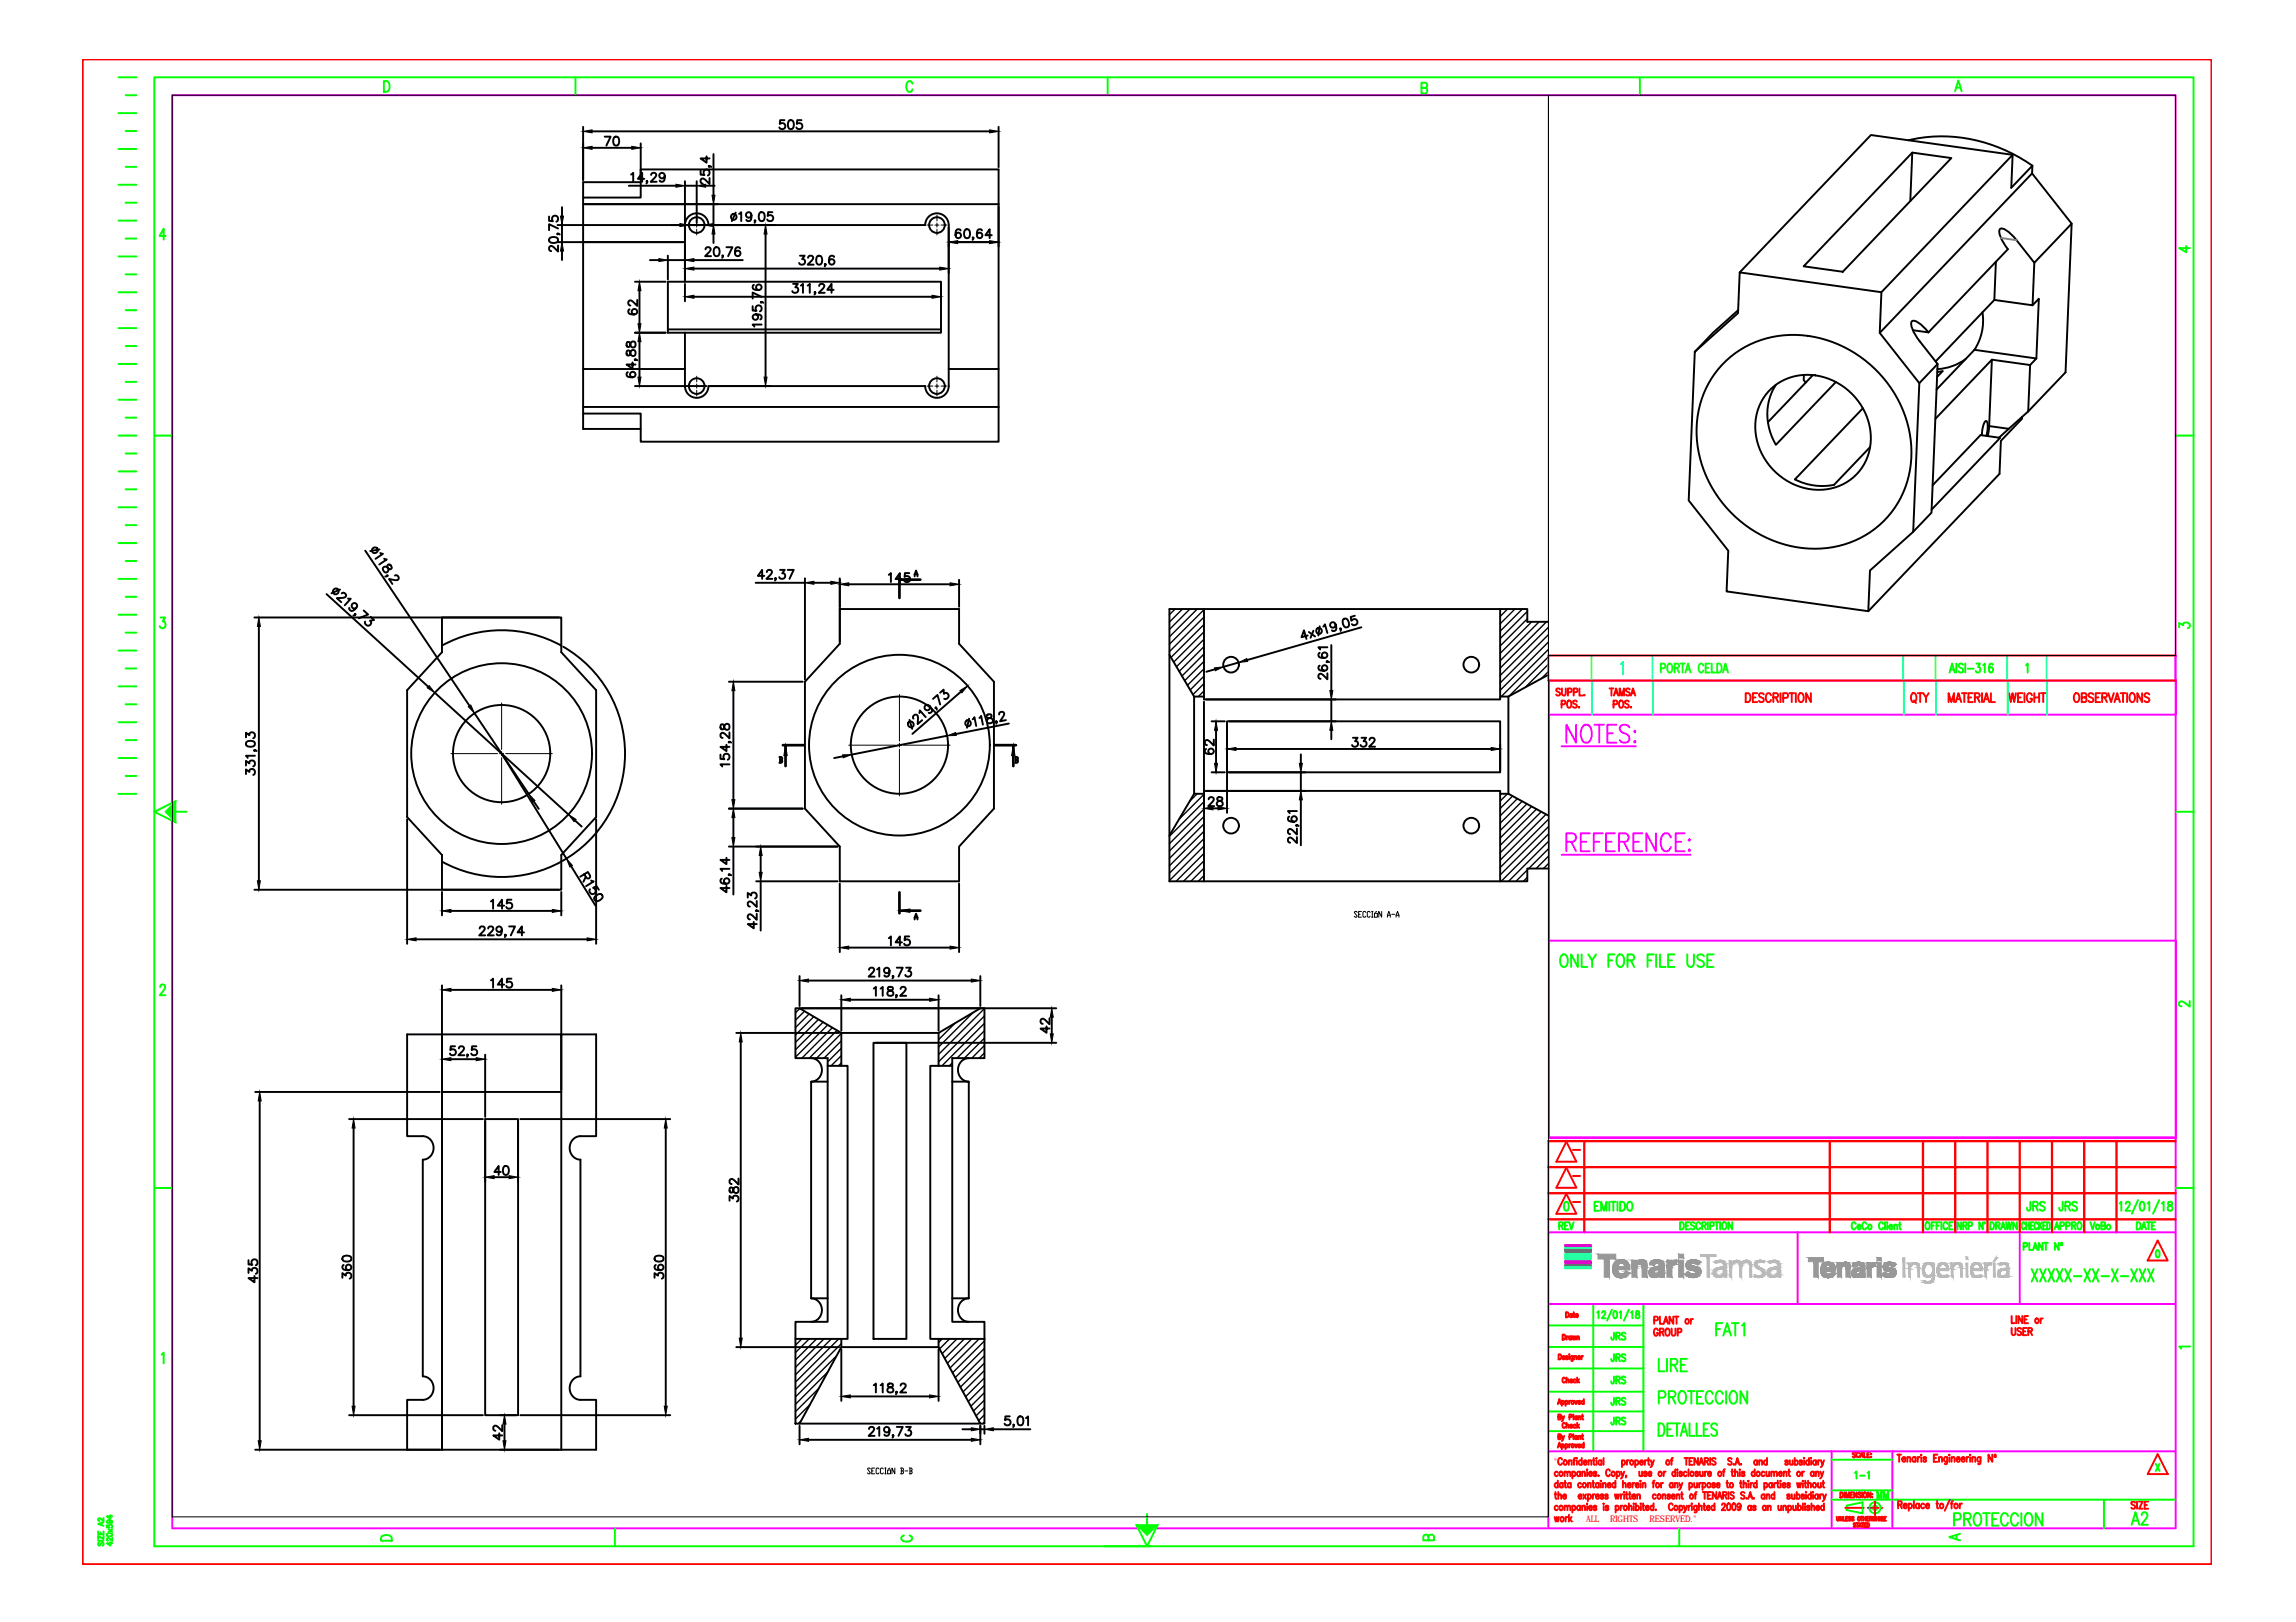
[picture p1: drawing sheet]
<svg xmlns="http://www.w3.org/2000/svg" width="297mm" height="210mm" viewBox="0 0 297 210" stroke-linecap="round" stroke-linejoin="round" font-family="sans-serif">
<defs><g id="words">
<text font-size="4.9" fill="#0f0" x="274.8" y="198.6">A2</text>
<text font-size="4" fill="#0ff" x="246.2" y="92.1">QTY</text>
<g font-size="4" fill="#0f0">
<text x="183.1" y="200.7">B</text>
<text x="251.2" y="200.7">A</text>
</g>
<g font-size="3.5" fill="#0f0">
<text x="281.2" y="33.9">4</text>
<text x="281.2" y="82.6">3</text>
<text x="281.2" y="131.6">2</text>
<text x="242" y="195.1">MM</text>
<text x="48.3" y="200.7">D</text>
<text x="115.7" y="200.7">C</text>
</g>
<text font-size="3.5" fill="#d0d" x="200.7" y="160.2">REV</text>
<text font-size="3.1" fill="#0f0" x="281.2" y="175.7">1</text>
<g font-size="1.2" fill="#f00">
<text x="201" y="189.6">&quot;</text>
<text x="203.4" y="196.9">.</text>
<text x="205.2" y="196.9">ALL</text>
<text x="208.3" y="196.9">RIGHTS</text>
<text x="213.4" y="196.9">RESERVED.&quot;</text>
</g>
</g></defs>
<!-- layer: 0 -->
<g fill="none" stroke="#000" stroke-width=".25">
<path d="M75.4 16.4v6.9M76.6 17h51.4M76.6 19.1h5.1M78.2 17.7h.8l-.6 1.1M79.5 17.7a.38 .38 0 0 1 .5 .2 .58 .58 0 0 1-.3 .9 .74 .74 0 0 1-.2-1.1zM82.9 18.6v4.7M92.3 19.9v5.4M101.5 15.5h-.6v.5a.41 .41 0 0 1 .6 0 .41 .41 0 0 1-.1 .7 .41 .41 0 0 1-.6-.2M102.1 15.6a.38 .38 0 0 1 .5 .2 .58 .58 0 0 1-.3 .9 .74 .74 0 0 1-.2-1.1zM103.7 15.5h-.6v.5a.41 .41 0 0 1 .6 0 .41 .41 0 0 1-.1 .7 .41 .41 0 0 1-.6-.2M129.2 16.4v5.2M246.9 18.2a19.9 19.9 0 0 1 16 3.2"/>
<path d="M247.4 19.7l5.1 .8-14.1 14.7-5.1-.7zM247.4 19.7l-.3 6.3M71 28v.6h.5a.41 .41 0 0 1 0-.6 .41 .41 0 0 1 .6 .1 .41 .41 0 0 1-.1 .6M71.1 30.8a.74 .74 0 0 1 1.1 .2v.1a.67 .67 0 0 1-1.2 0zM72.1 29.1h47.6a1.52 1.52 0 0 1 1.5-1.5 1.52 1.52 0 0 1 1.5 1.5v2.2h6.5v16.5h-6.5v-16.5M72.1 31.3h16.2M72.1 30.2v.1v-.1l.3 .1M72.2 31.8v.7l-.6-.5a.35 .35 0 0 0-.5-.1l-.1 .4 .3 .2M72.2 29.6l-1.2-.6v.8M72.7 26.8v1.2M72.7 29.1v2.2M72.7 32.5v1.2"/>
<path d="M75.4 26.4v-.8h7.5v-3.7h46.3v10M75.4 31.3v16.5M75.7 26.4h17.2M81.4 24h6.1M81.6 22.6l.3-.2v1.1M82.1 36.5h4M82.4 38.8v.8l-.5-.6a.35 .35 0 0 0-.6 0v.3l.3 .2M82.7 37.6v4.3M82.9 23.6h-7.5v2M83.4 23.1h-.9l.6-.7v1.1M83.7 23.5h-.1h.1l-.1 .2M84.1 33.7h1.1"/>
<path d="M84.2 22.6l.3-.2 .3 .1a.36 .36 0 0 1-.1 .5l-.5 .5h.8M86 22.8a.36 .36 0 0 1-.5 .3 .36 .36 0 0 1-.1-.6 .36 .36 0 0 1 .5 0 .8 .8 0 0 1-.2 1h-.3l-.1-.1M86.4 33.1v3.1M86.4 33.7h2.2M88.6 23.5v7.5M88.6 36.7v2.3M88.6 24h1.5M88.6 36.5h33.1v6.6h-33.1M88.6 31.3v5.2M88.6 36.5h-2.2v6.6h2.2M89.8 34.8h31.8M89.8 33.7h6.3"/>
<path d="M89.8 38.4h30.8M90.1 23.5v5.3M90.6 22v.6l.5 .1a.41 .41 0 0 1 0-.7 .41 .41 0 0 1 .6 .1 .41 .41 0 0 1-.1 .6M91.3 32.3l.2-.3 .4 .1a.36 .36 0 0 1-.1 .5l-.6 .6h.8M91.3 24h1.2M91.4 20.2v.9l-.8-.6h1.2M91.7 29.1a1.52 1.52 0 0 0-1.6-1.5 1.52 1.52 0 0 0-1.5 1.5v2.2h-13.2M91.7 21.5v.1v-.1l.3 .1M91.8 23v.8l-.6-.5a.35 .35 0 0 0-.5-.1l-.1 .3 .3 .3M92.3 26.4v2.7M92.3 30.3v1.1M92.5 32a.38 .38 0 0 1 .5 .2 .58 .58 0 0 1-.3 1 .74 .74 0 0 1-.2-1.2z"/>
<path d="M93.5 33.1h-.1h.1l-.1 .3M94 32h.8l-.6 1.2M95.2 27.5l-.5 1.1M95.6 27.7l.3-.2v1.1M95.7 32.2a.34 .34 0 0 0-.4-.2 .66 .66 0 0 0 .2 1.2 .36 .36 0 0 0 .3-.4 .36 .36 0 0 0-.3-.4 .36 .36 0 0 0-.4 .4M97.2 27.8a.36 .36 0 0 1-.5 .3 .36 .36 0 0 1-.1-.5 .36 .36 0 0 1 .6 0 1.05 1.05 0 0 1-.1 1 .34 .34 0 0 1-.5-.2M97.4 39.6v.6h.5a.41 .41 0 0 1 0-.6 .41 .41 0 0 1 .6 .1 .41 .41 0 0 1-.2 .6M97.5 36.9a.34 .34 0 0 0-.1 .5 .66 .66 0 0 0 1.1-.3 .36 .36 0 0 0-.3-.3 .36 .36 0 0 0-.4 .4 .36 .36 0 0 0 .3 .3M97.7 28.6h-.1h.1l-.1 .2M98.3 27.5a.38 .38 0 0 1 .6 .2 .58 .58 0 0 1-.4 .9 .74 .74 0 0 1-.2-1.1zM98.5 39.1v.1v-.1l.3 .1M98.5 38.4l-1.1-.5v.7"/>
<path d="M99 30.3v18.5M99.9 27.5h-.5l-.1 .5a.41 .41 0 0 1 .6-.1 .41 .41 0 0 1 0 .7 .41 .41 0 0 1-.6-.2M102.6 36.7h.6l-.3 .5a.39 .39 0 0 1 .3 .6 .39 .39 0 0 1-.7-.1M103.5 33.1h.6l-.3 .4a.39 .39 0 0 1 .3 .7 .39 .39 0 0 1-.7-.2M103.6 37l.3-.3v1.2M104.5 37l.3-.3v1.2M104.5 33.4l.3-.3 .4 .1a.36 .36 0 0 1-.2 .5l-.5 .6h.8M105.5 37.8h-.1h.1l-.1 .3M105.8 33.1a.38 .38 0 0 1 .5 .2 .58 .58 0 0 1-.4 1 .74 .74 0 0 1-.1-1.2zM106 37l.2-.3 .4 .1a.36 .36 0 0 1-.1 .5l-.6 .6h.8M106.8 34.2h-.1h.1l-.1 .3M107.9 37.5h-.9l.6-.8v1.2"/>
<path d="M107.9 33.3a.34 .34 0 0 0-.5-.2 .66 .66 0 0 0 .2 1.2 .36 .36 0 0 0 .4-.4 .36 .36 0 0 0-.4-.4 .36 .36 0 0 0-.4 .4M121.7 36.7v2.3M122.7 29.4v5.9M123.9 31.3h4.1M124.3 29.8a.34 .34 0 0 0-.5-.1 .66 .66 0 0 0 .2 1.1 .36 .36 0 0 0 .3-.3 .36 .36 0 0 0-.3-.4 .36 .36 0 0 0-.4 .3M124.9 29.7a.38 .38 0 0 1 .5 .2 .58 .58 0 0 1-.3 .9 .74 .74 0 0 1-.2-1.1zM125.9 30.8h-.1h.1l-.1 .2M127 29.8a.34 .34 0 0 0-.5-.1 .66 .66 0 0 0 .3 1.1 .36 .36 0 0 0 .3-.3 .36 .36 0 0 0-.4-.4 .36 .36 0 0 0-.3 .3M128.3 30.4h-.8l.5-.7v1.1M129.2 26.4h-53.8v4.9M225.1 35.3l18.3 2.5-.2 5.3 5.1 6.5-.8 19.2-5.6 5-.2 5.3-18.3-2.6 .2-5.2-5.1-6.5 .8-19.3 5.6-5zM243.4 37.8l17-17.8-.2 4.3 2.7-2.9v1l-19.7 20.7"/>
<path d="M258.2 33.9l-.2 4.9-7.6 8M260.4 20l-18.4-2.5-16.9 17.8M262.9 22.4l5.1 6.5-4.8 5.1-2.3-2.9a3.9 3.9 0 0 0-2-1.5h-.2a1.63 1.63 0 0 0 .3 1.6l.8 1-10.3 10.8M263 39.5l.8-.8-.3 7.7M263.2 34l-.2 5.5-5-.7M268 28.9l-.8 19.3-4.8 5M75.4 52.7v.8h7.5v3.7h46.3v-4.5M75.4 53.5v2h7.5M81.1 45.4a.44 .44 0 0 0 .1 .6h.2l.1-.2a.42 .42 0 0 1 .2-.4 .42 .42 0 0 1 .5 0v.4a.33 .33 0 0 1-.3 .3 .33 .33 0 0 1-.3-.4l-.1-.2a.23 .23 0 0 0-.4-.1zM81.1 44.3a.44 .44 0 0 0 .1 .6h.2l.1-.2a.42 .42 0 0 1 .2-.4 .42 .42 0 0 1 .5 0v.4a.33 .33 0 0 1-.3 .3 .33 .33 0 0 1-.3-.4l-.1-.2a.23 .23 0 0 0-.4-.1zM81.2 48.2a.34 .34 0 0 0-.1 .5 .66 .66 0 0 0 1.1-.3 .36 .36 0 0 0-.3-.3 .36 .36 0 0 0-.4 .4 .36 .36 0 0 0 .3 .3M81.4 40a.34 .34 0 0 0-.1 .5 .66 .66 0 0 0 1.1-.2 .36 .36 0 0 0-.3-.3 .36 .36 0 0 0-.4 .3 .36 .36 0 0 0 .4 .4"/>
<path d="M81.8 46.9v.8l-.7-.5h1.1M82.1 50h9.3M82.1 43.1h4M82.2 46.5v.1v-.1l.2 .1M82.7 44.2v4.6M86.4 42.6h35.3M88.6 43.1v4.7M97.8 40.7a.36 .36 0 0 1 .3 .5 .36 .36 0 0 1-.6 .1 .36 .36 0 0 1 0-.6 .8 .8 0 0 1 1 .3v.3h-.1M98.5 42h-1.1l.2 .3M122.7 47.8v2.2a1.52 1.52 0 0 1-1.5 1.5 1.52 1.52 0 0 1-1.5-1.5h-28a1.52 1.52 0 0 1-1.6 1.5 1.52 1.52 0 0 1-1.5-1.5v-2.2h-13.2v4.9h53.8M129.2 47.8v4.9M222.8 47.2a13.3 13.3 0 0 1 15.7-2.3 15.3 15.3 0 0 1 8.6 15.9 12.4 12.4 0 0 1-14.7 10 15.6 15.6 0 0 1-12.9-16.1 12.4 12.4 0 0 1 3.3-7.5z"/>
<path d="M224.9 40.1l-3.3 2.9-2.3 2.5M229.1 50.3a7.5 7.5 0 0 1 10.5 .7 7.5 7.5 0 0 1 .6 10.4 7.5 7.5 0 0 1-10.5-.3 7.5 7.5 0 0 1-1-10.4zM233.4 48.5l-.1 .7 .3 .3M234.5 48.5l-5.8 6.1M237.5 49.4l-7.7 8.2a7.3 7.3 0 0 1 0-7.8M241 52.8l-8.8 9.2a7.7 7.7 0 0 0 5.1 .7l4.6-4.8M247.5 42.7l2 .3M249.5 43a3.9 3.9 0 0 0-2-1.5l-.2 .1a1.63 1.63 0 0 0 .3 1.5l.8 1.1 2.3 2.9-2.4 2.5M250.4 54.2l7.3-7.7-.4 8.6M250.6 48.1l.7-.1-.7 .8M250.7 47.1l-.8 19.2-2.4 2.5M254.3 46.5a6.8 6.8 0 0 1-3.7 1.3"/>
<path d="M255.4 45.3l8.1 1.1-.9 .8-4.9-.7M255.4 45.3l-4.9 5.1M256.4 56.3a2.78 2.78 0 0 1 .5-1.8h.1a2.34 2.34 0 0 1 0 1.9M256.5 40.4a6.9 6.9 0 0 1-1.1 4.9M257.3 55.1l-.1 1.3M259.9 55.5l-1.3 1.1M261.6 54v.2l-2.7 2.9-.2 4.2-17 17.8M262.4 53.2l-2.5 2.3-2.6-.4M262.6 47.2l-.2 6M32.9 79.9h39.4M42.2 76.9l13.2 12M44 76.3l-1.1 .5"/>
<path d="M44.2 76.8l.4-.1 .2 .4a.36 .36 0 0 1-.4 .3h-.8l.5 .5M45 77.5h.4l-.8 .8M46 79.5l-.1-.1h.1l-.1 .2-.2 .1M46.1 78.7a.36 .36 0 0 1-.6-.1 .36 .36 0 0 1 .3-.6 .36 .36 0 0 1 .4 .5 1.05 1.05 0 0 1-.7 .6 .34 .34 0 0 1-.3-.4M47.1 79l.5 .5-1.2 .5M47.3 71.3l13.4 20M47.9 79.8l.5 .4-.5 .1a.39 .39 0 0 1-.3 .7 .39 .39 0 0 1-.4-.6M49.1 71.1l-1.2 .2M49.2 71.6l.3 .1-.9 .6M49.6 73.4a.58 .58 0 0 1 .8 .3l.2-.1a.39 .39 0 0 0-.3-.6l-.2 .2v.1a.42 .42 0 0 1 .1 .5 .42 .42 0 0 1-.4 .3l-.2-.3zM49.7 72.3l.3 .1-.9 .7M50.1 74.5v-.1v.1l-.3 .1"/>
<path d="M51.1 74.5h.3l.2 .4a.36 .36 0 0 1-.5 .2l-.8-.2 .5 .7M97.8 75.4h6.3M98.9 74.5h-.8l.5-.8v1.2M99.2 74l.2-.3 .4 .2a.36 .36 0 0 1-.1 .5l-.5 .5h.7M100.4 74.9h-.1h.1l-.1 .2M100.9 73.7h.6l-.3 .5a.39 .39 0 0 1 .3 .6 .39 .39 0 0 1-.7-.1M101.9 73.7h.8l-.6 1.2M104.1 74.8v13.1M105.3 75.4h2.2M108.6 74.8v8.5l-4.5 4.9v16.4l4.5 5v4.4h15.5v-4.4l4.5-5v-16.4l-4.5-4.9v-4.5h-15.5M109.8 75.6h13.1M115 74.4l.3-.2v1.1"/>
<path d="M116.7 74.9h-.8l.5-.7v1.1M117.6 74.2h-.5l-.1 .5a.41 .41 0 0 1 .6-.1 .41 .41 0 0 1 0 .7 .41 .41 0 0 1-.6-.2M118.3 74.6l.2-.8 .2 .8M118.3 74.3h.4M124.1 75v3.5M155.8 78.8h38.3M175.3 79.7l-.6 .1 .1 .5a.41 .41 0 0 1 .6-.2 .41 .41 0 0 1 .1 .7 .41 .41 0 0 1-.6 0M194.1 78.8h3.5v1.7h2.7M194.1 78.8v11.3h1M250 62.8l6.2-6.5 2.6 .4-8.9 9.2M31.8 99.1v-.6l.5 .3a.39 .39 0 0 1 .6-.3 .39 .39 0 0 1-.1 .7M31.8 95.4v-.6l.5 .4a.39 .39 0 0 1 .6-.3 .39 .39 0 0 1-.1 .6"/>
<path d="M31.9 96a.74 .74 0 0 1 1.1 .2v.1a.67 .67 0 0 1-1.2 0zM32.9 97.1v.1v-.1l.3 .1M33 97.8h-1.2l.2 .3M33.5 81.1v32.9M56.3 89.6l17.2 15.8M57.2 83.5a16 16 0 0 1 15.4 0M57.2 83.5v-3.6h15.4v3.6M57.2 83.5v.9l-4.5 4.9v16.4l4.5 4.9v.9M61.4 92.3l7 10.4M64.9 97.5l8.4 13.6M72.6 83.5v.9l4.5 4.9v16.4l-4.5 4.9v.9M72.9 83.7a16 16 0 0 1-.1 27.7"/>
<path d="M93.2 97.6v.6l.5 .1a.41 .41 0 0 1 0-.7 .41 .41 0 0 1 .6 .1 .41 .41 0 0 1-.2 .6M93.3 93.8a.44 .44 0 0 0 .1 .6l.2-.1 .1-.1a.42 .42 0 0 1 .1-.4 .42 .42 0 0 1 .5 0l.1 .4a.33 .33 0 0 1-.4 .3 .33 .33 0 0 1-.3-.4v-.2a.23 .23 0 0 0-.4-.1zM94 96.4v.8l-.8-.5h1.2M94.3 88.2h9.5M94.3 96v.1v-.1l.3 .1M94.4 98.9h-1.2l.2 .3M94.4 94.8v.7l-.6-.5a.35 .35 0 0 0-.5-.1l-.1 .4 .3 .2M94.9 89.4v14.1M100.8 98h.3l.1 .1-.1 .2M100.9 98.3h.2l.1 .3-.1 .1h-.3M100.9 98v.7M109.1 97.9l-1.2 .2"/>
<path d="M117.7 93.2l.3 1.1M118.2 93v-.3l.3-.2a.36 .36 0 0 1 .3 .4l-.1 .8 .6-.5M118.9 92.3l.1-.4 .8 .9M120.3 91.3a.36 .36 0 0 1-.2 .6 .36 .36 0 0 1-.5-.3 .36 .36 0 0 1 .5-.4 .8 .8 0 0 1 .4 .9l-.2 .2-.2-.1M120.7 90.4l.6-.5 .3 1.3M121.1 91.6h-.1h.1h.1v.2M121.6 89.6l.5-.4v.6a.39 .39 0 0 1 .6 .3 .39 .39 0 0 1-.5 .3M122.5 95.2l-12.3 2.5M124.3 89.5l-6.3 5.5M125.4 93l-.3 1.2M125.8 93.1l.3-.3 .2 1.1M126.7 92.9l.2-.3 .3 1.2"/>
<path d="M127.6 92.6a.23 .23 0 0 0 .2 .3 .42 .42 0 0 1 .5 .1 .42 .42 0 0 1 .1 .5l-.4 .1a.33 .33 0 0 1-.3-.3 .33 .33 0 0 1 .3-.4h.2a.25 .25 0 0 0 0-.5zM128.9 93.4h-.1h.1l.1 .1-.1 .2M129.3 92.5l.1-.4 .4 .1a.36 .36 0 0 1 0 .5l-.4 .6 .7-.1M130.5 93.6l-6.8 1.4M131.3 98h.3l.1 .1-.1 .2M131.4 98.3h.2l.1 .3-.1 .1h-.3M131.4 98v.7M151.3 84.7v23.4M154.5 90.1l-3.2-5.4v-5.9h4.5v11.3M155.8 90.8v14.4M155.8 90.1v.4h38.3v-.4M155.8 90.1h-1.3v12.6h1.3v-.3h38.3v.3"/>
<path d="M156 96.9a.34 .34 0 0 0-.1 .5 .66 .66 0 0 0 1.1-.2 .36 .36 0 0 0-.3-.3 .36 .36 0 0 0-.4 .3 .36 .36 0 0 0 .3 .4M156.1 90.5h16.7M156.7 93.3h1.8M156.7 99.9h1.8M157 95.7v.8l-.5-.6a.35 .35 0 0 0-.6 0v.3l.2 .2M157.2 86.6l-1.1 .3M157.3 94.5v4.3M158.7 93.3h35.4v6.6h-35.4zM158.7 93.6v11.6M159 93.3h13.8M159 99.9h9.9M159.9 96.9h33"/>
<path d="M160.2 85.7l-1.9 .6M168.3 97.6v1.2M168.3 99.9v2.5M169.2 82.2l-.8 .3 .3-.9 .3 1.1M169.3 81.8l.8 .6M169.9 81.6l-.4 .9M170.7 81l-.1 1.2M170.7 86.1a.34 .34 0 0 0-.1 .5 .66 .66 0 0 0 1.1-.2 .36 .36 0 0 0-.3-.3 .36 .36 0 0 0-.4 .3 .36 .36 0 0 0 .3 .4M170.7 84.5a.34 .34 0 0 0-.1 .5 .66 .66 0 0 0 1.1-.2 .36 .36 0 0 0-.3-.4 .36 .36 0 0 0-.4 .4 .36 .36 0 0 0 .3 .3M171.2 81.1l.2-.3 .3 1.1M171.7 85.6v.1v-.1l.2 .1M171.7 87.1v.8l-.5-.5a.35 .35 0 0 0-.6-.1v.3l.2 .3"/>
<path d="M171.7 83.8h-1.1l.2 .2M172.2 83.5v5.9M172.2 90.5v2.8M172.2 94.5v1.2M172.8 80.8a.36 .36 0 0 1-.4 .4 .36 .36 0 0 1-.3-.5 .36 .36 0 0 1 .6-.1 .8 .8 0 0 1 0 1l-.3 .1-.1-.1M173.5 81.4h-.1h.1v.1l-.1 .1M173.8 80.2a.38 .38 0 0 1 .5 0 .58 .58 0 0 1-.1 1 .74 .74 0 0 1-.4-1zM175 95.5h.6l-.3 .4a.39 .39 0 0 1 .3 .6 .39 .39 0 0 1-.7-.1M176.1 81.2l-14.7 4.2M176.1 95.5h.6l-.3 .4a.39 .39 0 0 1 .3 .6 .39 .39 0 0 1-.7-.1M177.2 95.8l.2-.3 .4 .1a.36 .36 0 0 1-.1 .5l-.6 .5h.8M194.1 96.3v3.4"/>
<path d="M200.3 87.3l-5.2 2.8v12.6l5.2 2.9M31.8 100.2v-.6l.5 .3a.39 .39 0 0 1 .6-.3 .39 .39 0 0 1-.1 .7M32.9 115.1h39.4M52.7 106v16.1M57.2 111.5a16 16 0 0 0 15.4 0M57.2 111.5v3.6h15.4v-3.6M57.2 115.4v3.1M58.3 117.9h13.2M63.5 116.7l.3-.3v1.2M65.2 117.2h-.8l.6-.8v1.2M65.9 119.9h.7l-.5 1.1M66.2 116.4h-.6v.5a.41 .41 0 0 1 .6 0 .41 .41 0 0 1-.1 .6 .41 .41 0 0 1-.6-.1"/>
<path d="M69.1 103.7l.6 1M72.6 115.4v3.1M73.9 112.1l3.1 5.1M74.4 106.2l.9 .8M75.6 113.1l.4 .6h.2l.1-.2v-.2l-.2-.5-1 .7M75.8 113.5l-.3 .6M76.3 115.1a.41 .41 0 0 0 .2 .6 .41 .41 0 0 0 .6-.3 .41 .41 0 0 0-.4-.5l.5-.2 .3 .4M76.5 113.9l.3 .2-1 .6M76.9 116.1a.58 .58 0 0 1 1-.2 .67 .67 0 0 1-.9 .6l-.1-.3zM77.1 106v16.1M93.4 113.7a.33 .33 0 0 0-.2 .3 .33 .33 0 0 0 .2 .3 .68 .68 0 0 0 1-.3 .36 .36 0 0 0-.4-.3 .36 .36 0 0 0-.3 .3 .36 .36 0 0 0 .3 .4M94 114.6v.9l-.8-.6h1.2"/>
<path d="M94 111v.8l-.8-.5h1.2M94.3 104.6h9.5M94.3 109.6h14.1M94.3 113.2v.1v-.1l.3 .1M94.4 112.4h-1.2l.2 .3M94.9 105.8v2.6M94.9 109.6v6.2M96.7 116.2v-.6l.5 .3a.39 .39 0 0 1 .6-.3 .39 .39 0 0 1-.1 .7M97.5 119.3v.8l-.8-.5h1.2M97.8 114h10.6M97.8 117.8v.1v-.1l.3 .1M97.9 118.3v.7l-.6-.5a.35 .35 0 0 0-.5-.1l-.1 .4 .3 .2"/>
<path d="M97.9 116.6v.8l-.6-.6a.35 .35 0 0 0-.5 0l-.1 .3 .3 .2M98.4 110.7v2.2M98.4 114v6.4M108.6 114.3v8.9M118.3 119l.2-.8 .2 .8M118.3 118.7h.4M124.1 114.3v8.9M154.5 102.7l-3.2 5.4v5.9h4.5v-11.3M155.8 114h38.3M156.1 102.4h12.8M156.4 103.4l.2-.2 .4 .1a.36 .36 0 0 1-.1 .5l-.6 .5h.8M156.9 104.6h.7"/>
<path d="M157.5 103.2a.23 .23 0 0 0 .1 .4 .42 .42 0 0 1 .5 .2 .42 .42 0 0 1 0 .5h-.4a.33 .33 0 0 1-.3-.3 .33 .33 0 0 1 .3-.3l.3-.1a.23 .23 0 0 0 .1-.4zM166.8 105.7a.34 .34 0 0 0-.1 .5 .66 .66 0 0 0 1.1-.2 .36 .36 0 0 0-.4-.4 .36 .36 0 0 0-.3 .4 .36 .36 0 0 0 .3 .3M167.7 106.8v.1v-.1l.3 .1M167.8 108.3v.8l-.6-.6a.35 .35 0 0 0-.5 0l-.1 .3 .3 .2M167.8 107.2v.8l-.6-.6a.35 .35 0 0 0-.5 0l-.1 .3 .3 .2M167.8 105h-1.2l.2 .2M168.3 103.5v5.9M195.1 102.7h-1v11.3h3.5v-1.6h2.7M57.2 133.9h-4.5v13.1h2a1.53 1.53 0 0 1 1.4 1.6 1.53 1.53 0 0 1-1.4 1.5v28a1.53 1.53 0 0 1 1.4 1.5 1.53 1.53 0 0 1-1.4 1.6h-2v6.4M57.2 127.5v59.8M58.3 137.1h3.3M58.3 128.1h13.2"/>
<path d="M58.9 135.4h-.6v.5a.41 .41 0 0 1 .6 0 .41 .41 0 0 1-.1 .6 .41 .41 0 0 1-.6-.2M59.4 135.7l.2-.3 .4 .1a.36 .36 0 0 1-.1 .5l-.6 .6h.8M60.5 136.5h-.1h.1l-.1 .3M61.6 135.4h-.5l-.1 .5a.41 .41 0 0 1 .6 0 .41 .41 0 0 1 0 .6 .41 .41 0 0 1-.6-.2M62.1 120.2l.2-.3 .4 .1a.36 .36 0 0 1-.1 .5l-.6 .5h.8M62.8 136.5v8M63.2 120.2l.2-.3 .4 .1a.36 .36 0 0 1-.1 .5l-.6 .5h.8M63.5 126.9l.3-.3v1.2M64.9 120.3a.36 .36 0 0 1-.5 .3 .36 .36 0 0 1-.1-.6 .36 .36 0 0 1 .6 .1 1.05 1.05 0 0 1-.1 .9 .34 .34 0 0 1-.5-.1M65.2 127.4h-.8l.6-.8v1.2M65.4 121h-.1h.1l-.1 .3M66.2 126.6h-.6v.5a.41 .41 0 0 1 .6 0 .41 .41 0 0 1-.1 .7 .41 .41 0 0 1-.6-.2"/>
<path d="M67.8 120.7h-.8l.5-.8v1.1M72.6 133.9h4.5v13.1h-2a1.53 1.53 0 0 0-1.4 1.6 1.53 1.53 0 0 0 1.4 1.5v28a1.53 1.53 0 0 0-1.4 1.5 1.53 1.53 0 0 0 1.4 1.6h2v6.4h-44.1M72.6 127.5v13.5M76 121.6h-22.2M95.3 133.7h13.3M95.8 134.8v38.4M103.4 126.3v3.9M103.4 130.5h33.2M104.6 126.9h21.1M104.9 136.9a1.53 1.53 0 0 1 1.4 1.6 1.53 1.53 0 0 1-1.4 1.5M107.1 137.9v33.2h-4.2v2.2M107.1 140h-2.2v28"/>
<path d="M108.8 128.8v4.6M108.8 133.7l-5.4-3.2h-.5v6.4h4.2v1h1.7M109.8 122.6h13.1M110 129.4h10.3M112.4 125.5l.3-.3 .3 .1a.36 .36 0 0 1-.1 .5l-.5 .6h.7M113 134.9h4.3v38.4h-4.3zM113 127.9l.3-.2v1.2M113.3 134.9h23.3M113.5 125.4l.3-.2v1.2M113.9 127.9l.3-.2v1.2M114.9 127.8a.23 .23 0 0 0 .1 .4 .42 .42 0 0 1 .5 .1 .42 .42 0 0 1 0 .5l-.4 .1a.33 .33 0 0 1-.3-.4 .33 .33 0 0 1 .3-.3h.3a.23 .23 0 0 0 .1-.4zM115 121.4l.3-.2v1.1"/>
<path d="M115.1 125.6a.36 .36 0 0 1-.5 .3 .36 .36 0 0 1-.2-.5 .36 .36 0 0 1 .6 0 1.04 1.04 0 0 1-.1 .9 .34 .34 0 0 1-.5-.1M115.6 126.3h-.1h.1l-.1 .3M116 125.2h.8l-.6 1.2M116 128.8h-.1h.1l-.1 .3M116.5 128l.2-.3 .4 .1a.36 .36 0 0 1-.1 .5l-.5 .6h.7M116.7 122h-.8l.5-.8v1.1M117.2 125.2h.6l-.3 .5a.39 .39 0 0 1 .3 .6 .39 .39 0 0 1-.7-.1M117.6 121.2h-.5l-.1 .5a.41 .41 0 0 1 .6 0 .41 .41 0 0 1 0 .6 .41 .41 0 0 1-.6-.2M121.4 128.8v4.6M121.4 137.9h-1v35.4h1M121.4 137.9v-4.2h-12.6v4.2h.9v35.4h-.9M121.4 133.7l5.4-3.2h.6v6.4h-4.2v1h-1.8"/>
<path d="M123.2 137.9v33.2h4.2v2.2M123.2 140h2.1v28M125.3 136.9a1.53 1.53 0 0 0-1.4 1.6 1.53 1.53 0 0 0 1.4 1.5M126.8 126.3v3.9M135.4 132.8v.9l-.8-.6h1.2M135.8 131.8v.7l-.6-.5a.35 .35 0 0 0-.5-.1l-.1 .4 .3 .2M136.1 131.6v2.2M33 141.3h23.9M33.6 142.5v43.9M45.2 144.8h17.3M45.7 146v36M57.2 141.3v-7.4h15.4v7.4"/>
<path d="M62.8 144.8h4.2v38.3h-4.2zM62.8 145.1v7.8M63.9 152.3h2M64.8 151.7h-.8l.5-.8v1.1M65.2 150.9a.38 .38 0 0 1 .6 .2 .58 .58 0 0 1-.4 .9 .74 .74 0 0 1-.2-1.1zM67 145.1v7.8M67.3 144.8h19.4M72.6 141.3h-15.4v46.3M72.6 141.3v46.3M86.1 146v36M94.4 155.4v-.6l.4 .3a.39 .39 0 0 1 .6-.3 .39 .39 0 0 1-.1 .7M94.4 153.7a.44 .44 0 0 0 .1 .6h.3v-.1a.42 .42 0 0 1 .2-.5 .42 .42 0 0 1 .5 0v.4a.33 .33 0 0 1-.3 .3 .33 .33 0 0 1-.3-.3l-.1-.3a.23 .23 0 0 0-.4-.1z"/>
<path d="M95.5 152.5v.8l-.5-.6a.35 .35 0 0 0-.6 0v.3l.3 .2M32.1 164.7v-.6l.5 .4a.39 .39 0 0 1 .6-.3 .39 .39 0 0 1-.1 .6M32.1 163.1v.5l.5 .1a.41 .41 0 0 1 0-.6 .41 .41 0 0 1 .6 0 .41 .41 0 0 1-.1 .6M32.9 165.1v.8l-.8-.5h1.2M44.3 165.4v-.6l.4 .3a.39 .39 0 0 1 .7-.3 .39 .39 0 0 1-.2 .7M44.4 162.7a.74 .74 0 0 1 1.1 .1v.1a.67 .67 0 0 1-1.2 0zM44.5 163.7a.34 .34 0 0 0-.1 .5 .66 .66 0 0 0 1.1-.2 .36 .36 0 0 0-.4-.4 .36 .36 0 0 0-.4 .4 .36 .36 0 0 0 .4 .4M84.7 165.4v-.6l.4 .3a.39 .39 0 0 1 .6-.3 .39 .39 0 0 1-.1 .7M84.7 162.7a.74 .74 0 0 1 1.1 .1v.1a.67 .67 0 0 1-1.1 0zM84.8 163.7a.34 .34 0 0 0-.1 .5 .66 .66 0 0 0 1.1-.2 .36 .36 0 0 0-.3-.4 .36 .36 0 0 0-.4 .4 .36 .36 0 0 0 .4 .4M95.3 174.3h13.3M102.9 173.3h5.9v1l-5.4 9.9h-.5z"/>
<path d="M104.9 168a1.53 1.53 0 0 1 1.4 1.5 1.53 1.53 0 0 1-1.4 1.6M104.9 168h2.2M108.8 174.6v6.7M108.8 174.3h12.6l5.4 9.9h-23.4M113 179.3l.3-.3v1.2M113.9 179.3l.3-.3v1.2M114.9 179.1a.23 .23 0 0 0 .1 .4 .42 .42 0 0 1 .5 .1 .42 .42 0 0 1 0 .5l-.4 .1a.33 .33 0 0 1-.3-.4 .33 .33 0 0 1 .3-.3h.3a.23 .23 0 0 0 .1-.4zM116.5 179.3l.2-.3 .4 .1a.36 .36 0 0 1-.1 .5l-.5 .6h.7M121.4 174.6v6.7M123.2 168h2.1M125.3 168a1.53 1.53 0 0 0-1.4 1.5 1.53 1.53 0 0 0 1.4 1.6M127.4 173.3h-6v1"/>
<path d="M127.4 173.3v10.9h-.6M45.2 183.1h17.3M64.6 185.5v.8l-.8-.5h1.2M64.7 183.1h2M65 184.4v.8l-.6-.5a.35 .35 0 0 0-.5-.1l-.1 .3 .3 .3M65.3 184.3v2.1M67.3 183.1h19.4M103.4 184.5v2.4M104.6 186.3h21.1M110 180.7h10.3M112.4 184.9l.3-.2 .3 .1a.36 .36 0 0 1-.1 .5l-.5 .5h.7M113.5 184.9l.3-.2v1.1"/>
<path d="M115.1 185a.36 .36 0 0 1-.5 .3 .36 .36 0 0 1-.2-.5 .36 .36 0 0 1 .6 0 .8 .8 0 0 1-.3 1h-.2l-.1-.2M115.6 185.8h-.1h.1l-.1 .2M116 184.7h.8l-.6 1.1M116 180.1h-.1h.1l-.1 .3M117.2 184.7h.6l-.3 .4a.39 .39 0 0 1 .3 .6 .39 .39 0 0 1-.7-.1M124.5 185h1.2M126.8 184.5v2.4M126.8 185h.6M127.4 184.5v1M128.5 185h4.8M130.6 183.3h-.5l-.1 .5a.41 .41 0 0 1 .6 0 .41 .41 0 0 1 0 .6 .41 .41 0 0 1-.6-.2M131.2 184.4h-.1h.1l-.1 .3"/>
<path d="M131.8 183.3a.38 .38 0 0 1 .5 .2 .58 .58 0 0 1-.3 1 .74 .74 0 0 1-.2-1.2zM132.7 183.5l.3-.2v1.2"/>
<circle cx="90.1" cy="29.1" r="1.01"/>
<circle cx="94.9" cy="28.1" r=".38"/>
<circle cx="121.2" cy="29.1" r="1.01"/>
<circle cx="90.1" cy="50" r="1.01"/>
<circle cx="121.2" cy="50" r="1.01"/>
<circle cx="43.4" cy="76.5" r=".38"/>
<circle cx="48.5" cy="71.2" r=".38"/>
<circle cx="64.9" cy="97.5" r="11.7"/>
<circle cx="64.9" cy="97.5" r="6.3"/>
<circle cx="116.4" cy="96.4" r="11.7"/>
<circle cx="116.4" cy="96.4" r="6.3"/>
<circle cx="117.8" cy="93.7" r=".38"/>
<circle cx="125.2" cy="93.6" r=".38"/>
<circle cx="159.3" cy="86" r="1.01"/>
<circle cx="170.6" cy="81.6" r=".38"/>
<circle cx="190.3" cy="86" r="1.01"/>
<circle cx="159.3" cy="106.9" r="1.01"/>
<circle cx="190.3" cy="106.9" r="1.01"/>
</g>
<path d="M258.9 30.8l2 .3" fill="none" stroke="#808080" stroke-width=".25"/>
<g fill="none" stroke="#000" stroke-width=".13">
<path d="M22.3 12.3h178v184h-178zM200.3 12.3h81.2v72.5h-81.2zM88.9 29.1h.7M89.9 29.1h.5M90.1 27.8v.8M90.1 28.9v.5M90.1 29.7v.7M90.7 29.1h.7M119.9 29.1h.8M120.9 29.1h.6M121.2 27.8v.8M121.2 28.9v.5"/>
<path d="M121.2 29.7v.7M121.7 29.1h.8M88.9 50h.7M89.9 50h.5M90.1 48.7v.7M90.1 49.7v.5M90.1 50.5v.7M90.7 50h.7M119.9 50h.8M120.9 50h.6M121.2 48.7v.7M121.2 49.7v.5"/>
<path d="M121.2 50.5v.7M121.7 50h.8M58.3 97.5h6.1M64.6 97.5h.6M64.9 91v6M64.9 97.3v.5M64.9 98.1v6M65.4 97.5h6.1M109.8 96.4h6M116.1 96.4h.5M116.4 89.9v6M116.4 96.2v.5"/>
<path d="M116.4 97v6M116.9 96.4h6M175.6 118.1l-.1-.2h-.2l-.1 .2 .4 .5-.1 .1h-.2l-.1-.1M175.8 118.3h.2M176.1 117.9h-.3v.8h.3M176.7 118.1l-.1-.2h-.2l-.1 .2v.5l.1 .1h.2l.1-.1M177.3 118.1l-.1-.2h-.2l-.1 .2v.5l.1 .1h.2l.1-.1M177.4 118.7h.2M177.4 117.9h.2M177.5 117.9v.8M177.8 118.2h.4v.5h-.4zM178.1 117.9l-.2 .2"/>
<path d="M178.8 117.9v.8l-.4-.8v.8M179.5 118.7l.2-.8 .2 .8M179.5 118.4h.4M180.1 118.3h.3M180.6 118.7l.2-.8 .2 .8M180.6 118.4h.4M112.6 190.1l-.1-.1h-.2l-.1 .1 .4 .5-.1 .1h-.2l-.1-.1M112.8 190.4h.2M113.2 190h-.4v.7h.4M113.7 190.1l-.1-.1h-.2l-.1 .1v.5l.1 .1h.2l.1-.1M114.3 190.1l-.1-.1h-.2l-.1 .1v.5l.1 .1h.2l.1-.1M114.5 190.7h.1"/>
<path d="M114.5 190h.1M114.6 190v.7M114.8 190.2h.4v.5h-.4zM115.1 190l-.2 .1M115.8 190v.7l-.4-.7v.7M116.5 190h.3l.1 .1-.1 .3M116.6 190.4h.2l.1 .2-.1 .1h-.3M116.6 190v.7M117.1 190.4h.3M117.6 190h.3l.1 .1-.1 .3M117.7 190.4h.2l.1 .2-.1 .1h-.3M117.7 190v.7"/>
</g>
<path d="M116.4 74.7v2.7M116.4 75h2.7M101.3 96.4h2.7M101.6 96.4v2.7M128.7 96.4h2.7M131.1 96.4v2.7M116.4 115.5v2.7M116.4 117.9h2.7" fill="none" stroke="#000" stroke-width=".35"/>
<g fill="#000" stroke="#000" stroke-width=".13">
<path d="M75.4 17l1.2-.2v.4zM75.4 19.1l1.2-.2v.4zM81.7 18.9l1.2 .2-1.2 .2zM128 16.8l1.2 .2-1.2 .2zM72.5 28h.4l-.2 1.1zM72.7 31.3l.2 1.2h-.4zM82.7 36.5l.2 1.1h-.4zM85.2 33.5l1.2 .2-1.2 .2zM87.5 23.8l1.1 .2-1.1 .2zM88 28.9l1.1 .2-1.1 .2zM88.6 34.8l1.2-.2v.4zM88.6 33.7l1.2-.2v.4z"/>
<path d="M88.6 38.4l1.2-.2v.4zM90.1 24l1.2-.2v.4zM92.3 29.1l.2 1.2h-.4zM92.1 25.3h.4l-.2 1.1zM91.1 29.1l1.2-.2v.4zM99 29.1l.2 1.2h-.4zM120.6 38.2l1.1 .2-1.1 .2zM121.6 34.6l1.1 .2-1.1 .2zM122.7 31.3l1.2-.2v.4zM128 31.1l1.2 .2-1.2 .2zM82.5 41.9h.4l-.2 1.2zM82.5 48.8h.4l-.2 1.2z"/>
<path d="M82.7 43.1l.2 1.1h-.4zM98.8 48.8h.4l-.2 1.2zM104.1 75.4l1.2-.2v.4zM107.5 75.2l1.1 .2-1.1 .2zM108.6 75.6l1.2-.2v.4zM116.4 75l1.3-.2v.4zM122.9 75.4l1.2 .2-1.2 .2zM33.5 79.9l.2 1.2h-.4zM55.5 88.7l.8 .9-1-.6zM60.6 91.4l.3-.2 .5 1.1zM94.9 88.2l.2 1.2h-.4zM101.6 96.4l.2 1.4h-.4z"/>
<path d="M109 97.7h1.2l-1.1 .4zM122.5 95.2l1.1-.4 .1 .4zM124.2 89.4l1-.6-.8 .9zM131.1 96.4l.2 1.4h-.4zM157.1 86.4l1.2-.1-1.1 .5zM157.3 93.3l.2 1.2h-.4zM157.1 98.8h.4l-.2 1.1zM158.7 96.9l1.2-.2v.4zM160.2 85.7l1.1-.5 .1 .4zM168.1 98.8h.4l-.2 1.1zM172.2 93.3l.2 1.2h-.4zM172 89.4h.4l-.2 1.1z"/>
<path d="M192.9 96.7l1.2 .2-1.2 .2zM33.3 114h.4l-.2 1.1zM57.2 117.9l1.1-.2v.4zM68.4 102.7l.8 .9-.3 .2zM71.5 117.7l1.1 .2-1.1 .2zM73.3 111.1l.8 .9-.4 .2zM73.5 105.4l1 .6-.2 .3zM94.7 103.5h.4l-.2 1.1zM94.9 104.6l.2 1.2h-.4zM94.7 108.4h.4l-.2 1.2zM98.4 109.6l.2 1.1h-.4zM98.2 112.9h.4l-.2 1.1z"/>
<path d="M116.4 117.9l1.3-.3v.5zM155.8 104.6l1.1-.2v.4zM157.6 104.4l1.1 .2-1.1 .2zM168.3 102.4l.2 1.1h-.4zM52.7 121.6l1.1-.2v.4zM57.2 137.1l1.1-.2v.4zM57.2 128.1l1.1-.2v.4zM61.6 136.9l1.2 .2-1.2 .2zM71.5 127.9l1.1 .2-1.1 .2zM76 121.4l1.1 .2-1.1 .2zM95.8 133.7l.2 1.1h-.4zM103.4 126.9l1.2-.2v.4z"/>
<path d="M108.6 122.6l1.2-.2v.4zM108.8 129.4l1.2-.2v.4zM120.3 129.2l1.1 .2-1.1 .2zM122.9 122.4l1.2 .2-1.2 .2zM125.7 126.7l1.1 .2-1.1 .2zM135.9 133.8h.4l-.2 1.1zM136.1 130.5l.2 1.1h-.4zM33.6 141.3l.2 1.2h-.4zM45.7 144.8l.2 1.2h-.3zM62.8 152.3l1.1-.2v.4zM65.9 152.1l1.1 .2-1.1 .2zM86.1 144.8l.2 1.2h-.4z"/>
<path d="M95.6 173.2h.4l-.2 1.1zM33.4 186.4h.4l-.2 1.2zM45.6 182h.3l-.2 1.1zM65.3 183.1l.2 1.2h-.4zM65.1 186.4h.4l-.2 1.2zM85.9 182h.4l-.2 1.1zM103.4 186.3l1.2-.2v.4zM108.8 180.7l1.2-.2v.4zM120.3 180.5l1.1 .2-1.1 .2zM125.7 186.1l1.1 .2-1.1 .2zM125.7 184.8l1.1 .2-1.1 .2zM127.4 185l1.1-.2v.4z"/>
</g>
<g fill="none" stroke="#000" stroke-width=".18">
<path d="M152 78.8l-.7 .7M153 78.8l-1.7 1.7M153.9 78.8l-2.6 2.7M154.9 78.8l-3.6 3.6M155.8 78.9l-4.5 4.5M155.8 79.9l-4.5 4.4M194.1 78.8h.1M195 78.8l-.9 1M196 78.8l-1.9 1.9M196.9 78.8l-2.8 2.9M197.6 79.1l-3.5 3.5M155.8 80.8l-4.3 4.3"/>
<path d="M155.8 81.8l-4 3.9M155.8 82.7l-3.6 3.6M155.8 83.7l-3.2 3.2M155.8 84.6l-2.9 2.9M155.8 85.6l-2.5 2.5M155.8 86.5l-2.2 2.2M155.8 87.5l-1.8 1.8M155.8 88.5l-1.5 1.4M155.8 89.4l-.8 .7M197.6 80.1l-3.5 3.5M198.2 80.5l-4.1 4.1M199.1 80.5l-5 5"/>
<path d="M200.1 80.5l-6 6M200.3 81.2l-6.2 6.2M200.3 82.1l-6.2 6.3M200.3 83.1l-6.2 6.2M200.3 84l-6.1 6.1M200.3 85l-5.1 5.1M200.3 86l-3 2.9M200.3 86.9l-.9 .9M154.9 102.7l-1 1M155.8 102.8l-3.3 3.2M155.8 103.8l-4.5 4.4M155.8 104.7l-4.5 4.5"/>
<path d="M155.8 105.7l-4.5 4.4M155.8 106.6l-4.5 4.5M155.8 107.6l-4.5 4.4M155.8 108.5l-4.5 4.5M155.8 109.5l-4.5 4.5M155.8 110.4l-3.6 3.6M155.8 111.4l-2.7 2.6M155.8 112.4l-1.7 1.6M155.8 113.3l-.8 .7M195 102.7l-.9 1M195.7 103l-1.6 1.6M196.3 103.4l-2.2 2.2"/>
<path d="M196.9 103.7l-2.8 2.8M197.5 104l-3.4 3.5M197.6 112.6l-1.5 1.4M197.6 113.5l-.5 .5M198.2 104.4l-4.1 4M198.8 104.7l-4.7 4.7M199.4 105l-5.3 5.4M200 105.4l-5.9 5.9M200.3 106l-6.2 6.3M200.3 107l-6.2 6.2M200.3 107.9l-6.1 6.1M200.3 108.9l-5.1 5.1"/>
<path d="M200.3 109.8l-2.5 2.6M200.3 110.8l-1.6 1.6M200.3 111.8l-.6 .6M103.5 130.5l-.6 .6M104.1 130.9l-1.2 1.1M104.7 131.2l-1.8 1.8M105.3 131.6l-2.4 2.3M105.9 131.9l-3 3M106.5 132.3l-3.6 3.6M107.1 132.6l-4.2 4.2M107.7 133l-4 3.9M108.3 133.3l-3.6 3.6"/>
<path d="M108.8 133.7l-3.1 3.2M108.8 134.7l-2.2 2.2M108.8 135.7l-1.7 1.7M108.8 136.6l-1.3 1.3M108.8 137.6l-.3 .3M123.2 137.6l-.4 .3M123.6 132.4l-2.2 2.1M125.9 131l-4.5 4.5M127.4 130.5l-6 6M127.4 131.5l-6 5.9M127.4 132.4l-5.5 5.5M127.4 133.4l-3.6 3.5"/>
<path d="M127.4 134.3l-2.6 2.6M127.4 135.3l-1.7 1.6M127.4 136.3l-.7 .6M103.7 173.3l-.8 .8M104.7 173.3l-1.8 1.7M105.6 173.3l-2.7 2.7M105.9 179.7l-3 3M106.6 173.3l-3.7 3.7M107.1 177.6l-4.2 4.1M107.6 173.3l-4.7 4.6M108.2 175.5l-5.3 5.3M108.5 173.3l-5.6 5.6"/>
<path d="M108.8 173.9l-5.9 5.9M121.9 173.3l-.5 .4M122.8 173.3l-1.2 1.3M123.8 173.3l-1.9 1.9M124.8 173.3l-2.6 2.5M125.7 173.3l-3.1 3.1M126.7 173.3l-3.8 3.7M127.4 173.5l-4.2 4.2M127.4 174.5l-3.8 3.8M127.4 175.4l-3.5 3.5M127.4 176.4l-3.1 3.1M127.4 177.4l-2.8 2.7"/>
<path d="M127.4 178.3l-2.5 2.4M127.4 179.3l-2.1 2.1M103.6 183.9l-.3 .3M104.8 181.8l-1.9 1.8M127.4 180.2l-1.8 1.8M127.4 181.2l-1.5 1.4M127.4 182.1l-1.1 1.1M127.4 183.1l-.8 .7M127.4 184l-.2 .2"/>
</g>
<!-- layer: 99SIZE -->
<g fill="none" stroke="#f00" stroke-width=".25">
<path d="M10.7 7.7h275.4v194.7h-275.4zM200.3 84.8h81.2M200.3 88.1h81.2M200.4 92.5v29.2M201.8 89.2l-.2-.1-.3 .1 .1 .2 .4 .2v.2v.1l-.2 .1-.3-.1M202 91.1h.4l.1-.1-.1-.3h-.4v.9M202.1 89.1v.7l.2 .2 .2-.1 .1-.8M202.9 89.6l.4-.1v-.1v-.3h-.4v.9M202.9 90.7a.48 .48 0 0 1 .4 .4 .48 .48 0 0 1-.4 .5 .62 .62 0 0 1 0-.9zM203.6 89.6l.4-.1 .1-.1-.1-.3h-.4v.9M204 90.8l-.2-.1-.3 .1 .1 .2 .3 .2 .1 .1v.2l-.2 .1-.3-.1M204.3 91.5v.1z"/>
<path d="M204.3 89.1v.9h.5M205 89.9v.1zM208.2 89.1h.5M208.5 89.1v.9M208.7 91.1h.5v-.1v-.3h-.5v.9M208.8 90l.3-.9 .3 .9M208.9 89.7h.4M209.5 90v-.9l.3 .9 .3-.9v.9M209.6 90.7h.1a.48 .48 0 0 1 .3 .4 .48 .48 0 0 1-.3 .5 .62 .62 0 0 1-.1-.9zM210.7 90.8l-.2-.1-.3 .1 .1 .2 .4 .2v.1v.2l-.2 .1-.3-.1M210.8 89.2l-.1-.1-.3 .1v.2l.4 .2v.2v.1l-.1 .1-.3-.1M211 90l.3-.9 .3 .9"/>
<path d="M211 91.5v.1zM211.1 89.7h.3M225.8 89.7a.62 .62 0 0 1 .7 .4 .62 .62 0 0 1-.2 .7l-.5 .1zM226.8 90.3h.3M227.3 89.7h-.5v1.2h.5M228.2 89.9a.31 .31 0 0 0-.4-.2 .31 .31 0 0 0-.2 .4l.5 .3 .1 .3a.36 .36 0 0 1-.6 0M229.1 90a.34 .34 0 0 0-.4-.3 .34 .34 0 0 0-.3 .4v.3a.34 .34 0 0 0 .3 .5 .34 .34 0 0 0 .4-.3M229.4 90.3l.5-.1 .1-.2-.1-.2-.5-.1v1.2M229.7 90.3l.3 .6M230.3 89.7v1.2M230.7 90.3h.4a.31 .31 0 0 0 .2-.3 .31 .31 0 0 0-.2-.3h-.4v1.2M231.5 89.7h.6"/>
<path d="M231.8 89.7v1.2M232.3 89.7v1.2M232.8 89.8l.1-.1a.63 .63 0 0 1 .5 .5 .63 .63 0 0 1-.2 .6l-.1 .1a.63 .63 0 0 1-.5-.5 .63 .63 0 0 1 .2-.6zM234.3 89.7v1.2l-.6-1.2v1.2M252.1 90.9v-1.2l.3 1.2 .4-1.2v1.2M253 90.9l.4-1.2 .3 1.2M253.2 90.5h.4M253.8 89.7h.6M254.1 89.7v1.2M254.7 90.3h.3M255.2 89.7h-.5v1.2h.5M255.5 90.3l.5-.1 .1-.2-.1-.2-.5-.1v1.2"/>
<path d="M255.8 90.3l.3 .6M256.4 89.7v1.2M256.6 90.9l.4-1.2 .3 1.2M256.8 90.5h.4M257.6 89.7v1.2h.5M259.9 89.7l.2 1.2 .3-1.2 .2 1.2 .2-1.2M261.1 90.3h.3M261.6 89.7h-.5v1.2h.5M261.9 89.7v1.2M262.9 90a.34 .34 0 0 0-.4-.3 .34 .34 0 0 0-.3 .4v.3a.35 .35 0 0 0 .3 .5 .35 .35 0 0 0 .4-.5h-.2M263.2 90.3h.6M263.2 89.7v1.2"/>
<path d="M263.8 89.7v1.2M264 89.7h.6M264.3 89.7v1.2M268.5 89.8l.1-.1a.63 .63 0 0 1 .4 .5 .63 .63 0 0 1-.2 .6l-.1 .1a.63 .63 0 0 1-.4-.5 .63 .63 0 0 1 .2-.6zM269.3 90.3l.5-.1 .1-.2-.1-.2-.5-.1v1.2h.4a.31 .31 0 0 0 .2-.3 .31 .31 0 0 0-.2-.3M270.8 89.9a.31 .31 0 0 0-.4-.2 .31 .31 0 0 0-.2 .4l.5 .3 .1 .3a.36 .36 0 0 1-.6 0M271.1 90.3h.4M271.7 89.7h-.6v1.2h.6M272 90.3l.5-.1 .1-.2-.1-.2-.5-.1v1.2M272.3 90.3l.3 .6M272.8 89.7l.3 1.2 .4-1.2M273.6 90.9l.3-1.2 .4 1.2"/>
<path d="M273.7 90.5h.4M274.3 89.7h.7M274.7 89.7v1.2M275.2 89.7v1.2M275.7 89.8l.1-.1a.63 .63 0 0 1 .4 .5 .63 .63 0 0 1-.2 .6l-.1 .1a.63 .63 0 0 1-.4-.5 .63 .63 0 0 1 .2-.6zM277.1 89.7v1.2l-.6-1.2v1.2M278.1 89.9a.31 .31 0 0 0-.4-.2 .31 .31 0 0 0-.2 .4l.5 .3 .1 .3a.36 .36 0 0 1-.7 0M202.6 154.5l1.3 2.6h-2.6zM202.6 151.1l1.3 2.6h-2.6zM202.6 147.7l1.3 2.6h-2.6zM203.5 155.6h.9M203.5 152.2h.9"/>
<path d="M203.5 148.8h.9M201.6 175.3a.33 .33 0 0 1 .4 .3 .33 .33 0 0 1-.4 .3zM202.1 175.7h.3v-.2a.18 .18 0 0 0-.3 .2 .18 .18 0 0 0 .3 .1M202.2 172.7a.33 .33 0 0 1 .3 .3 .33 .33 0 0 1-.3 .4zM202.5 178.4a.19 .19 0 0 0-.2-.1 .19 .19 0 0 0-.2 .2v.2a.19 .19 0 0 0 .2 .2 .19 .19 0 0 0 .2-.1M202.6 169.8a.33 .33 0 0 1 .3 .3 .33 .33 0 0 1-.3 .4zM202.7 178.6l.1-.1h.1l.1 .4M202.7 172.9v.5M202.7 178.3v.6M202.9 175.6l-.1-.1h-.2v.1l.3 .2-.1 .1-.2-.1M202.9 172.9l-.2 .2M203 175.3h.1"/>
<path d="M203 175.5v.4M203.1 178.7h.3v-.2a.18 .18 0 0 0-.3 .2 .18 .18 0 0 0 .3 .1M203.3 173h-.1a.18 .18 0 0 0-.2 .2 .18 .18 0 0 0 .3 .1M203.3 172.9v.5M203.4 170.1h-.1a.18 .18 0 0 0-.2 .2 .18 .18 0 0 0 .3 .1M203.4 170v.5M203.4 172.9l.1 .5 .1-.5 .1 .5 .1-.5M203.5 175.5v.6h-.2M203.5 175.6l-.1-.1a.18 .18 0 0 0-.2 .2 .18 .18 0 0 0 .3 .1M203.5 170h.2M203.6 169.8v.5l.1 .2M203.7 175.6l.1-.1h.1l.1 .4"/>
<path d="M203.7 175.5v.4M203.8 170.2h.3v-.1a.18 .18 0 0 0-.3 .2 .18 .18 0 0 0 .3 .1M203.9 178.6l-.1-.1a.18 .18 0 0 0-.2 .2 .18 .18 0 0 0 .3 .1M204 173l.1-.1 .2 .1v.4M204 172.9v.5M204 178.3v.6M204.1 175.7h.3v-.2a.18 .18 0 0 0-.3 .2 .18 .18 0 0 0 .3 .1M204.1 178.7l.2 .2M204.3 178.5l-.3 .3M204.6 175.5v.4M204.8 175.5l-.2 .2M214 170.9l.4-.1 .1-.1-.1-.3h-.4v.9"/>
<path d="M214.5 172.2a.27 .27 0 0 0-.3-.3 .27 .27 0 0 0-.2 .4v.2a.28 .28 0 0 0 .2 .4 .28 .28 0 0 0 .3-.4h-.2M214.7 170.4v.9h.5M214.7 172.4l.5-.1v-.1v-.2l-.5-.1v1M215 172.4l.2 .5M215.2 171.3l.3-.9 .3 .9M215.3 171h.4M215.6 172l.1-.1a.48 .48 0 0 1 .3 .5 .48 .48 0 0 1-.3 .5 .62 .62 0 0 1-.1-.9zM216.3 171.9v.7l.2 .3 .2-.2 .1-.8M216.5 170.4v.9l-.5-.9v.9M216.7 170.4h.4M216.9 170.4v.9M217 172.4h.5v-.2v-.2l-.5-.1v1"/>
<path d="M218.7 170.7v.6M219 170.7h-.2l-.1 .3M260.3 170.3v.9h.4M260.3 171.9v.6l.2 .3 .2-.2v-.7M260.9 170.3v.9M261.5 172l-.2-.1-.3 .1 .1 .2 .3 .2 .1 .1v.1l-.2 .2-.3-.2M261.6 170.3v.9l-.5-.9v.9M261.7 172.3h.3M261.9 170.8h.3M262.2 171.9h-.5v.9h.5M262.4 170.3h-.5v.9h.5M262.4 172.3h.4l.1-.2-.1-.2h-.4v.9"/>
<path d="M262.7 172.3l.2 .5M264 170.6v.6M264.3 170.6l-.2 .1-.1 .2M279.1 160.5l1.3 2.6h-2.6zM201.1 196.3l.2 .6 .1-.6 .1 .6 .2-.6M201.1 193.4h.3M201.2 193.1v.7l.1 .1 .1 .1M201.5 190.6v-.1a.26 .26 0 0 0-.4 .2 .26 .26 0 0 0 .4 .3v-.1M201.5 192a.26 .26 0 0 0-.4 .2 .26 .26 0 0 0 .4 .3v-.1M201.5 195v-.1a.26 .26 0 0 0-.4 .2 .26 .26 0 0 0 .4 .3v-.1M201.5 191.6v.9M201.5 187.3l.2-.6 .2 .6"/>
<path d="M201.5 181.7l.2-.6 .2 .6M201.6 193.5l.2-.1h.1l.1 .6M201.6 193.1v.9M201.6 183.4l.3-.1v-.2l-.3-.1v.7l.3-.1 .1-.1-.2-.1M201.6 185.9h.3v-.3h-.3v.6h.3l.1-.2-.2-.1M201.6 187.1h.3M201.6 181.5h.3M202.1 187v-.1a.18 .18 0 0 1 .3 .2 .18 .18 0 0 1-.3 .1M202.1 181.4v-.1a.18 .18 0 0 1 .3 .2 .18 .18 0 0 1-.3 .1M202.1 181.3v.6M202.1 186.9v.6M202.1 183.3l.1 .4 .2-.4"/>
<path d="M202.1 185.8l.1 .4 .2-.4M202.1 188.9a.26 .26 0 0 0-.3-.2 .26 .26 0 0 0-.2 .3v.2a.26 .26 0 0 0 .2 .4 .26 .26 0 0 0 .3-.2M202.2 192h-.1a.26 .26 0 0 0-.3 .2 .26 .26 0 0 0 .3 .3l.1-.1M202.2 191.9v.6M202.2 193.6h.4l-.1-.2a.26 .26 0 0 0-.3 .3 .26 .26 0 0 0 .3 .2l.1-.1M202.2 183.7l-.2 .2M202.2 186.2l-.2 .3M202.4 191.9h.2M202.4 190.6l.2-.2 .1 .1 .1 .5M202.4 195l.2-.2 .1 .1 .1 .5M202.4 190.4v.6M202.4 194.8v.6"/>
<path d="M202.5 191.6v.7v.2h.1M202.5 184.3a.19 .19 0 0 0-.2-.2 .19 .19 0 0 0-.2 .3v.1a.19 .19 0 0 0 .2 .3 .19 .19 0 0 0 .2-.2M202.5 187l.1-.1a.18 .18 0 0 1 .2 .2 .18 .18 0 0 1-.3 .1M202.5 181.4l.1-.1a.18 .18 0 0 1 .2 .2 .18 .18 0 0 1-.3 .1M202.5 181.3v.6M202.5 186.9v.6M202.5 196.3v.6M202.7 184.5l.1-.2 .1 .1 .1 .4M202.7 184.1v.7M202.8 190.6l.1-.2 .2 .1v.5M202.8 195l.1-.2 .2 .1v.5M202.8 196.3l-.2 .1-.1 .2"/>
<path d="M203 189.1l.1-.1h.2v.6M203 189v.6M203 196v.9M203 181.3v.4M203 186.9v.4M203 183.4h.3v-.3l-.3-.1v.7M203 185.9h.3v-.3h-.3v.6M203.1 196.6l.2 .3M203.1 184.5h.3v-.1a.18 .18 0 0 0-.3 .2 .18 .18 0 0 0 .3 .1M203.2 186.9l-.2 .2M203.2 181.3l-.2 .2M203.2 192h-.1a.26 .26 0 0 0-.3 .2 .26 .26 0 0 0 .3 .3l.1-.1"/>
<path d="M203.2 191.9v.6M203.3 196.3l-.3 .4M203.4 190.6l.1-.1a.26 .26 0 0 1 .3 .2 .26 .26 0 0 1-.3 .3l-.1-.1M203.4 195l.1-.1a.26 .26 0 0 1 .3 .2 .26 .26 0 0 1-.3 .3l-.1-.1M203.4 190.4v.9M203.4 194.8v.9M203.5 189h.3M203.6 183v.7M203.6 185.6v.6M203.7 186.9l.2 .4 .1-.4M203.7 181.3l.2 .4 .1-.4M203.8 188.7h-.1l-.1 .1v.8"/>
<path d="M203.9 184.4h-.1a.18 .18 0 0 0-.2 .2 .18 .18 0 0 0 .3 .1M204 188.7v.1zM204 189v.6M204 183.4v-.1a.18 .18 0 0 0-.3 .2 .18 .18 0 0 0 .3 .1M204 185.9v-.1a.18 .18 0 0 0-.3 .2 .18 .18 0 0 0 .3 .2M204 183.3v.4M204 185.8v.4M204 184.1v.7M204.1 184.5l.2 .3M204.2 187.1h.3l-.1-.2a.18 .18 0 0 0-.2 .2 .18 .18 0 0 0 .3 .1M204.2 181.5h.3l-.1-.2a.18 .18 0 0 0-.2 .2 .18 .18 0 0 0 .3 .1M204.2 193.6h.4v-.2a.26 .26 0 0 0-.4 .3 .26 .26 0 0 0 .4 .2v-.1"/>
<path d="M204.2 183.4l.1-.1h.2v.4M204.2 185.9l.1-.1h.2v.4M204.2 183.3v.4M204.2 185.8v.4M204.3 184.3l-.3 .4M204.4 190.6v-.1a.26 .26 0 0 0-.4 .2 .26 .26 0 0 0 .4 .3v-.1M204.4 195v-.1a.26 .26 0 0 0-.4 .2 .26 .26 0 0 0 .4 .3v-.1M204.4 190.4v.6M204.4 194.8v.6M204.6 192h-.1a.26 .26 0 0 0-.3 .2 .26 .26 0 0 0 .3 .3l.1-.1M204.6 189.1v-.1a.26 .26 0 0 0-.4 .3 .26 .26 0 0 0 .4 .2v-.1M204.6 188.7v.9"/>
<path d="M204.6 183.3h.2M204.6 185.8h.2M204.7 190.6l.2-.2 .1 .1 .1 .5M204.7 195l.2-.2 .1 .1 .1 .5M204.7 190.4v.6M204.7 194.8v.6M204.7 183v.6l.1 .1M204.7 185.6v.5l.1 .1M204.8 193.4l.4 .6M204.9 189.2h.4l-.1-.2a.26 .26 0 0 0-.3 .3 .26 .26 0 0 0 .3 .2l.1-.1M204.9 187v-.1a.18 .18 0 0 0-.3 .2 .18 .18 0 0 0 .3 .1M204.9 181.4v-.1a.18 .18 0 0 0-.3 .2 .18 .18 0 0 0 .3 .1"/>
<path d="M204.9 181.1v.6M204.9 186.7v.6M205.2 193.4l-.4 .6M205.3 190.1v.1zM205.3 194.6h.1M205.3 190.5v.5M205.3 194.9v.5M205.4 192.1l.2-.2 .2 .1v.5M205.4 193.5l.1-.1a.26 .26 0 0 1 .3 .3 .26 .26 0 0 1-.3 .2l-.1-.1M205.4 191.9v.6M205.4 193.4v.9M205.5 189.1l.2-.1h.1l.1 .6"/>
<path d="M205.5 189v.6M205.6 190.7h.4l-.1-.2a.26 .26 0 0 0-.3 .2 .26 .26 0 0 0 .3 .3l.1-.1M205.6 195.1h.4l-.1-.2a.26 .26 0 0 0-.3 .2 .26 .26 0 0 0 .3 .3l.1-.1M206 191.9h.2M206.1 193.4v.6M206.1 189h.2M206.1 191.6v.7v.2h.2M206.2 188.7v.7v.1l.1 .1M206.3 193.4h-.1l-.1 .2M206.5 193.6h.4l-.1-.2a.26 .26 0 0 0-.3 .3 .26 .26 0 0 0 .3 .2l.1-.1M206.5 190.6l-.1-.2-.2 .1v.2l.3 .1v.1l-.1 .1-.2-.1M206.5 195l-.1-.2-.2 .1v.2l.3 .1v.1l-.1 .1-.2-.1"/>
<path d="M206.6 188.7v.1zM206.6 189v.6M206.8 190.9v.1zM206.8 192a.26 .26 0 0 0-.4 .2 .26 .26 0 0 0 .4 .3v-.1M206.8 191.9v.6M207.1 191.6v.1zM207.1 192v.5M207.2 189.1l-.1-.1a.26 .26 0 0 0-.3 .3 .26 .26 0 0 0 .3 .2l.1-.1M207.2 189v.6M207.4 192.1l.1-.2 .2 .1v.5M207.4 191.9v.6M207.4 193.5l-.1-.1h-.2v.2l.3 .1v.1l-.1 .2-.2-.2"/>
<path d="M207.5 188.7v.9M207.4 194.6h.1M207.5 194.9v.5M208 192.2h.4l-.1-.2a.26 .26 0 0 0-.3 .2 .26 .26 0 0 0 .3 .3l.1-.1M208 193.5l-.1-.1-.3 .1 .4 .2v.2l-.2 .1-.2-.2M208.1 195l-.2-.2-.2 .2 .3 .2v.2h-.2l-.1-.1M208.3 190.4a.26 .26 0 0 0-.3-.2 .26 .26 0 0 0-.2 .3v.2a.26 .26 0 0 0 .2 .3 .26 .26 0 0 0 .3-.2M208.9 193.4l.2 .6 .1-.6 .1 .6 .2-.6M209 192h-.1a.26 .26 0 0 0-.3 .2 .26 .26 0 0 0 .3 .3l.1-.1M209 191.6v.9M209 195l.1-.1a.26 .26 0 0 1 .3 .2 .26 .26 0 0 1-.3 .3l-.1-.1M209 194.8v.9"/>
<path d="M209.2 190.6v-.1a.26 .26 0 0 1 .4 .2 .26 .26 0 0 1-.4 .3v-.1M209.2 190.4v.9M209.7 194.8v.6M209.7 193.4v.6M209.7 190.4l.2 .6 .2-.6M209.8 189.1l.1-.1a.26 .26 0 0 1 .3 .3 .26 .26 0 0 1-.3 .2l-.1-.1M209.8 189v.9M209.9 191l-.2 .3M209.9 194.8l-.1 .1-.1 .2M210 192.1l.1-.2 .2 .1v.5M210 193.4h-.2l-.1 .2M210 191.6v.9"/>
<path d="M210.1 193.1v.1zM210.1 193.4v.6M210.3 193.4h.3M210.4 191l-.1 .2M210.4 193.1v.7l.1 .1 .1 .1M210.5 189v.6M210.6 192.2h.4l-.1-.2a.26 .26 0 0 0-.3 .2 .26 .26 0 0 0 .3 .3l.1-.1M210.7 195l.2-.2 .2 .1v.5M210.7 193.4h.3M210.7 194.6v.8M210.7 189h-.1l-.1 .2M210.8 193.1v.7l.1 .1 .1 .1"/>
<path d="M211.2 193.6h.4l-.1-.2a.26 .26 0 0 0-.3 .3 .26 .26 0 0 0 .3 .2l.1-.1M211.2 191.9v.6M211.3 194.6h.1M211.4 194.9v.5M211.5 191.9l-.2 .1-.1 .2M211.6 189.1v-.1a.26 .26 0 0 1 .4 .3 .26 .26 0 0 1-.4 .2v-.1M211.6 189v.9M211.6 192.2h.4l-.1-.2a.26 .26 0 0 0-.3 .2 .26 .26 0 0 0 .3 .3l.1-.1M211.6 195l.1-.1a.26 .26 0 0 1 .3 .2 .26 .26 0 0 1-.3 .3l-.1-.1M211.6 194.6v.8M211.8 193.5l.2-.1h.1l.1 .6M211.8 193.4v.6"/>
<path d="M212.1 190.4v.6h.2l.1-.1M212.2 189.2h.4l-.1-.2a.26 .26 0 0 0-.3 .3 .26 .26 0 0 0 .3 .2l.1-.1M212.2 191.6v.1zM212.2 192v.5M212.2 194.6h.1M212.3 194.9v.5M212.4 190.4v.6M212.5 194.8h.2M212.5 192.1l.2-.2 .1 .1 .1 .5M212.5 191.9v.6M212.6 194.6v.7v.1h.1M212.8 189v.6"/>
<path d="M212.9 195.1h.4l-.1-.2a.26 .26 0 0 0-.3 .2 .26 .26 0 0 0 .3 .3l.1-.1M213 190.6l-.1-.2-.2 .1v.2l.3 .1v.1l-.1 .1-.2-.1M213.1 189h-.2l-.1 .2M213.2 189h.2M213.2 190.7h.5l-.1-.2a.26 .26 0 0 0-.4 .2 .26 .26 0 0 0 .4 .3l.1-.1M213.3 188.7v.7v.1l.1 .1M213.6 189l.2 .6 .2-.6M213.8 189.6l-.3 .3M213.8 191.9h.2M213.9 195v-.1a.26 .26 0 0 0-.4 .2 .26 .26 0 0 0 .4 .3v-.1M213.9 194.6v.8M214.1 191.6l-.2 .1v.1v.7"/>
<path d="M214.2 193.5v-.1a.26 .26 0 0 0-.4 .3 .26 .26 0 0 0 .4 .2v-.1M214.2 195.4h.1M214.9 191.9v.6M215.1 193.5l.2-.1h.1l.1 .6M215.1 193.4v.6M215.2 191.9l-.2 .1-.1 .2M215.2 190.4v.6M215.5 190.4l-.2 .1-.1 .2M216.1 193.5l-.2-.1h-.2v.2l.3 .1 .1 .1-.2 .2-.2-.2M216.1 189h.3M216.3 193.6h.4l-.1-.2a.26 .26 0 0 0-.3 .3 .26 .26 0 0 0 .3 .2l.1-.1M216.4 192h-.1a.26 .26 0 0 0-.3 .2 .26 .26 0 0 0 .3 .3l.1-.1"/>
<path d="M216.4 194.8a.26 .26 0 0 0-.3-.2 .26 .26 0 0 0-.2 .3v.2a.26 .26 0 0 0 .2 .3 .26 .26 0 0 0 .3-.2M216.4 191.9v.6M216.4 188.7h-.1l-.1 .1v.8M216.7 192.1l.1-.2 .2 .1v.5M216.7 191.9v.6M216.7 190.6v-.1a.26 .26 0 0 0-.4 .2 .26 .26 0 0 0 .4 .3v-.1M216.7 190.1v.9M216.9 193.5l.2-.1h.1l.1 .6M216.9 193.4v.6M217 190.1v.1zM217 190.5v.5M217.2 191.9l.2 .6 .2-.6"/>
<path d="M217.3 195v-.1a.26 .26 0 0 1 .4 .2 .26 .26 0 0 1-.4 .3v-.1M217.3 194.8v.9M217.4 192.5l-.2 .3M217.5 193.4h.2M217.6 193.1v.7v.1l.1 .1M217.6 190.6l-.1-.2-.2 .1v.2l.3 .1v.1l-.1 .1-.3-.1M217.8 194.8l.2 .6 .2-.6M217.9 188.7h.5M218 195.4l-.2 .3M218.2 188.7v.9M218.2 190.6l-.1-.1a.26 .26 0 0 0-.3 .2 .26 .26 0 0 0 .3 .3l.1-.1M218.4 190.1v.9"/>
<path d="M218.4 194.8v.6M218.6 192a.26 .26 0 0 1 .4 .2 .26 .26 0 0 1-.4 .3v-.1M218.6 191.9v.9M218.6 189.1h.2M218.7 194.8l-.1 .1-.2 .2M218.9 194.6h.1M218.9 194.9v.5M219 188.7h-.4v.9h.4M219.2 191.9v.6h.2l.2-.2M219.2 193.4h.3M219.5 193.1h-.1l-.1 .2v.7M219.5 194.8v.8l-.1 .1h-.2"/>
<path d="M219.5 195v-.1a.26 .26 0 0 0-.4 .2 .26 .26 0 0 0 .4 .3v-.1M219.6 191.9v.6M219.7 188.7v.9l-.5-.9v.9M219.7 190.6l-.1-.2-.2 .1v.2l.3 .1v.1l-.1 .1-.3-.1M219.8 195l.2-.2 .1 .1 .1 .5M219.8 194.6v.8M219.8 191.9v.6M219.8 189.6l.3-.9 .3 .9M219.9 190.4l.1 .6h.1l.2-.1M219.9 189.3h.4M220.1 191.9l-.2 .1-.1 .2M220.3 192a.26 .26 0 0 1 .4 .2 .26 .26 0 0 1-.4 .3v-.1"/>
<path d="M220.3 191.9v.9M220.3 190.4v.6M220.3 193.1h.5M220.4 194.8h.2M220.5 194.6v.7v.1h.1M220.5 193.1v.9M220.5 189.1h.4l.1-.2-.1-.2h-.4v.9M220.6 190.4v.6M220.8 189.1l.2 .5M220.8 195.1h.4l-.1-.2a.26 .26 0 0 0-.3 .2 .26 .26 0 0 0 .3 .3l.1-.1M220.8 190.4l-.1 .1-.1 .2M220.9 193.5h.3"/>
<path d="M221 190.7h.4l-.1-.2a.26 .26 0 0 0-.3 .2 .26 .26 0 0 0 .3 .3l.1-.1M221.2 188.7v.9M221.4 193.1h-.5v.9h.5M221.8 195l-.1-.1a.26 .26 0 0 0-.3 .2 .26 .26 0 0 0 .3 .3l.1-.1M221.8 194.6v.8M221.9 192l-.2-.1-.2 .1v.1l.3 .1 .1 .2-.2 .1-.2-.1M222 188.8l-.2-.1-.3 .1 .1 .2 .4 .3v.1l-.2 .2-.3-.2M222 193.1v.9l-.4-.9v.9M222.1 192.2h.4l-.1-.2a.26 .26 0 0 0-.3 .2 .26 .26 0 0 0 .3 .3l.1-.1M222.2 194l.3-.9 .2 .9M222.3 193.7h.3M222.8 194.8l.1-.2h.2l.1 .1-.1 .3-.4 .4h.5"/>
<path d="M222.9 190.4h.2M222.9 193.5h.4l.1-.2-.1-.2h-.4v.9M223.1 190.1l-.1 .1v.1v.7M223.1 193.5l.3 .5M223.3 191.9h.3M223.4 191.6v.7l.1 .2h.1M223.5 194.6h.2l.2 .1v.6l-.2 .1-.3-.1v-.4zM223.6 193.1v.9M224 190.4h.2M224 188.8l-.1-.1-.3 .1v.2l.4 .3v.1l-.1 .2-.3-.2M224.1 190.1v.8v.1h.2M224.2 194.6h.2l.1 .1v.6l-.1 .1-.3-.1v-.4z"/>
<path d="M224.3 189.5v.1zM224.3 193.2l-.1-.1-.3 .1v.2l.4 .3v.1l-.1 .2-.3-.2M224.5 190.6l.1-.2 .2 .1v.5M224.5 190.1v.9M224.5 189.6l.3-.9 .2 .9M224.6 189.3h.3M225.1 190.1v.1zM225.1 190.5v.5M225.1 191.9h.2M225.2 191.6v.7v.2h.2M225.2 194.8l-.1 .3a.24 .24 0 0 1-.3-.3 .24 .24 0 0 1 .4-.1v.1a.42 .42 0 0 1-.3 .6l-.1-.1M225.2 189.5v.1z"/>
<path d="M225.6 192.1l.1-.2 .2 .1v.5M225.6 191.6v.9M225.7 190.6l-.1-.2-.2 .1v.2l.3 .1v.1l-.1 .1-.3-.1M225.7 193.2l-.2-.1-.3 .1 .1 .2 .4 .3v.1l-.2 .2-.3-.2M226 193.9v.1zM226.2 194l.2-.9 .3 .9M226.2 191.6v.1zM226.2 192v.5M226.3 193.7h.3M226.5 191.9v.6M226.5 195v-.1a.26 .26 0 0 0-.4 .2 .26 .26 0 0 0 .4 .3v-.1M226.5 194.8v.6"/>
<path d="M226.7 191.9l-.1 .1-.1 .2M226.9 193.9v.1zM227 190.6l-.1-.1a.26 .26 0 0 0-.3 .2 .26 .26 0 0 0 .3 .3l.1-.1M227 190.1v.9M227.1 195l-.1-.2-.2 .2 .3 .2v.2h-.2l-.1-.1M227.3 192h-.1a.26 .26 0 0 0-.3 .2 .26 .26 0 0 0 .3 .3l.1-.1M227.3 191.6v.9M227.3 189.1v-.1a.26 .26 0 0 0-.4 .3 .26 .26 0 0 0 .4 .2v-.1M227.3 189v.6M227.6 189.1l.2-.1h.1l.1 .6M227.6 189v.6M228.2 192h.1a.26 .26 0 0 1 .4 .2 .26 .26 0 0 1-.4 .3l-.1-.1"/>
<path d="M228.2 191.9v.9M228.3 190.6l-.1-.1a.26 .26 0 0 0-.3 .2 .26 .26 0 0 0 .3 .3l.1-.1M228.3 193.5l-.1-.1a.26 .26 0 0 0-.3 .3 .26 .26 0 0 0 .3 .2l.1-.1M228.3 193.4v.6M228.5 195l-.1-.1a.26 .26 0 0 0-.4 .2 .26 .26 0 0 0 .4 .3l.1-.1M228.5 194.8v.6M228.5 190.4l.1 .6h.1l.2-.1M228.6 193.5l.1-.1h.2v.6M228.6 193.4v.6M228.6 189.1l-.1-.1a.26 .26 0 0 0-.3 .3 .26 .26 0 0 0 .3 .2l.1-.1M228.6 188.7v.9M228.7 195l.2-.2 .2 .1v.5"/>
<path d="M228.7 194.8v.6M228.9 190.4v.6M229.2 190.6l.1-.2 .2 .1v.5M229.2 190.4v.6M229.3 192h-.1a.26 .26 0 0 0-.4 .2 .26 .26 0 0 0 .4 .3l.1-.1M229.3 191.9v.6M229.5 190.6l.2-.2 .2 .1v.5M229.5 191.9v.6M229.6 193.5l-.1-.1a.26 .26 0 0 0-.3 .3 .26 .26 0 0 0 .3 .2l.1-.1M229.6 193.1v.9M229.8 191.9l-.2 .1-.1 .2M229.9 191.9h.2"/>
<path d="M230 191.6v.7v.2h.2M230.1 194.8v.6h.2l.1-.1M230.1 190.7h.4v-.2a.26 .26 0 0 0-.4 .2 .26 .26 0 0 0 .4 .3v-.1M230.4 191.6v.1zM230.4 192v.5M230.4 194.8v.6M230.6 192.2h.4l-.1-.2a.26 .26 0 0 0-.3 .2 .26 .26 0 0 0 .3 .3l.1-.1M230.7 195l.2-.2 .1 .1 .1 .5M230.7 194.8v.6M230.8 190.6l.1-.2 .2 .1v.5M230.8 190.4v.6M231.3 189.1l-.1-.1h-.2v.2l.3 .1v.1l-.1 .2-.3-.2"/>
<path d="M231.3 195l.1-.1a.26 .26 0 0 1 .3 .2 .26 .26 0 0 1-.3 .3l-.1-.1M231.3 190.4h.3M231.3 194.8v.9M231.4 190.1v.8l.1 .1h.1M231.6 189v.5l.2 .1 .1-.2M231.6 192l-.2-.1-.2 .1v.1l.3 .1 .1 .2-.2 .1-.2-.1M231.6 193.5l-.2-.1h-.2v.2l.3 .1 .1 .1-.2 .2-.2-.2M231.8 193.4v.5l.2 .1 .2-.2M231.9 189v.6M232 194.8v.6h.2l.1-.1M232.2 193.4v.6M232.2 189.1l.1-.1a.26 .26 0 0 1 .3 .3 .26 .26 0 0 1-.3 .2l-.1-.1"/>
<path d="M232.2 188.7v.9M232.3 194.8v.6M232.4 193.5l.1-.1a.26 .26 0 0 1 .3 .3 .26 .26 0 0 1-.3 .2l-.1-.1M232.4 193.1v.9M232.5 191.9l.1 .6 .1-.6 .2 .6 .1-.6M232.6 195l.1-.1a.26 .26 0 0 1 .3 .2 .26 .26 0 0 1-.3 .3l-.1-.1M232.6 194.6v.8M233.1 190.4v.6M233.2 189.1l-.2-.1h-.2v.2l.3 .1 .1 .1-.2 .2-.2-.2M233.2 191.6v.1zM233.2 192v.5M233.2 194.6v.8"/>
<path d="M233.4 188.7v.1zM233.4 189v.6M233.4 190.4l-.2 .1-.1 .2M233.4 193.5l-.1-.1-.3 .1 .4 .2v.2l-.2 .1-.2-.2M233.5 191.9h.2M233.5 194.6h.1M233.5 194.9v.5M233.6 191.6v.7v.2h.1M233.7 193.1v.1zM233.7 193.4v.6M233.9 192.1l.2-.2 .2 .1v.5M233.9 191.6v.9"/>
<path d="M234 189.1v-.1a.26 .26 0 0 0-.4 .3 .26 .26 0 0 0 .4 .2v-.1M234 188.7v.9M234.1 195l-.1-.2-.2 .2 .3 .2v.2h-.2l-.1-.1M234.3 193.5l-.1-.1a.26 .26 0 0 0-.3 .3 .26 .26 0 0 0 .3 .2l.1-.1M234.3 193.1v.9M234.3 188.7v.1zM234.3 189v.6M234.4 195l.1-.2 .2 .1v.5M234.4 194.6v.8M234.6 193.1v.1zM234.6 193.4v.6M234.7 190.6l-.1-.1a.26 .26 0 0 0-.3 .2 .26 .26 0 0 0 .3 .3l.1-.1"/>
<path d="M234.7 190.4v.6M234.9 190.6l.2-.2 .2 .1v.5M234.9 190.4v.6M234.9 189.1v-.1a.26 .26 0 0 0-.4 .3 .26 .26 0 0 0 .4 .2v-.1M234.9 189v.6M235 195.1h.4l-.1-.2a.26 .26 0 0 0-.3 .2 .26 .26 0 0 0 .3 .3l.1-.1M235.2 191.9v.6h.2l.2-.2M235.2 193.5l-.1-.1a.26 .26 0 0 0-.3 .3 .26 .26 0 0 0 .3 .2l.1-.1M235.2 193.4v.6M235.2 189v.6M235.5 193.4v.6M235.5 189h-.2l-.1 .2"/>
<path d="M235.5 190.4l.2 .6 .2-.6M235.6 191.9v.6M235.6 189l.2 .6 .2-.6M235.7 191l-.2 .3M235.7 193.4h-.1l-.1 .2M235.8 191.9h.2M235.8 189.6l-.3 .3M235.8 193.4l.2 .6 .2-.6M235.9 191.6v.7v.2h.1M236 195l-.1-.1a.26 .26 0 0 0-.3 .2 .26 .26 0 0 0 .3 .3l.1-.1M236 194.6v.8M236 194l-.2 .3"/>
<path d="M237.6 196.3v.3l.1 .2 .2-.1v-.4M238.1 193.1a.33 .33 0 0 1 .3 .4 .33 .33 0 0 1-.3 .3zM238.3 196.3v.5l-.2-.5v.5M238.5 196.3v.5h.2M238.6 193.1v.7M238.7 195.1h2.4M238.8 193.8v-.7l.2 .7 .2-.7v.7M238.8 196.5h.2M239.1 196.3h-.3v.5h.3M239.4 193.4h.2M239.4 196.4l-.1-.1-.1 .1 .2 .3-.1 .1-.1-.1M239.7 193.1h-.3v.7h.3"/>
<path d="M239.8 196.4l-.1-.1-.1 .1 .2 .3-.1 .1-.1-.1M240 188l-.1-.1-.2 .1v.2l.3 .2-.1 .2-.2-.1M240.1 197.2l-.1-.1-.2 .1 .3 .3-.1 .1-.2-.1M240.2 197.1h.2M240.2 193.1v.7l-.3-.7v.7M240.3 197.1v.5M240.4 196.3h.1a.24 .24 0 0 1 .2 .2 .24 .24 0 0 1-.3 .3l-.1-.2zM240.5 197.6l.1-.5 .2 .5M240.5 197.4h.2M240.5 188.1a.19 .19 0 0 0-.2-.2 .19 .19 0 0 0-.1 .3v.1a.19 .19 0 0 0 .1 .3 .19 .19 0 0 0 .2-.2M240.6 188.6l.2-.7 .2 .7M240.7 188.4h.3"/>
<path d="M240.7 193.2l-.1-.1-.2 .1v.2l.3 .2-.1 .2-.2-.1M240.7 196.3h.3M240.8 197.1h.3M240.9 196.3v.5M241 197.1v.5M241.1 196.5h.3M241.1 196.3v.5M241.2 187.9v.7h.3M241.2 197.3h.1M241.4 196.3v.5M241.4 197.1h-.2v.5h.2M241.5 196.5h.2"/>
<path d="M241.6 197.1a.26 .26 0 0 1 .2 .3 .26 .26 0 0 1-.2 .2zM241.6 188.2h.2M241.8 196.3h-.3v.5h.3M241.9 196.5h.2v-.2h-.2v.5M241.9 187.9h-.3v.7h.3M242 196.5l.2 .3M242.1 188.2h.1M242.1 188.5h.1M242.3 196.3l.1 .5 .1-.5 .1 .5 .1-.5M242.8 196.5h.3M242.8 196.3v.5M243.1 196.3v.5"/>
<path d="M243.2 196.3v.5M243.6 196.4l-.1-.1-.2 .1 .3 .3-.1 .1-.2-.1M243.8 196.5h.1M244 196.3h-.2v.5h.2M245.5 188.2h.4M245.7 188.2v1M246.1 188.8h.4l-.1-.2a.28 .28 0 0 0-.3 .3 .28 .28 0 0 0 .3 .2l.1-.1M246.8 188.7l.1-.1h.2v.6M246.8 188.6v.6M246.9 194.7l.1-.1a.28 .28 0 0 1 .4 .3 .28 .28 0 0 1-.4 .3l-.1-.1M246.9 194.6v.9M247.6 194.3v.9"/>
<path d="M247.8 188.7l-.1-.1a.28 .28 0 0 0-.3 .3 .28 .28 0 0 0 .3 .2l.1-.1M247.8 188.6v.6M248.1 188.6v.6M248.3 194.7l-.1-.1a.28 .28 0 0 0-.4 .3 .28 .28 0 0 0 .4 .3l.1-.1M248.3 194.6v.6M248.4 188.6h-.2l-.1 .2M248.6 188.2v.1zM248.6 188.6v.6M248.9 194.7v-.1a.28 .28 0 0 0-.4 .3 .28 .28 0 0 0 .4 .3v-.1M249.2 194.8h.4l-.1-.2a.28 .28 0 0 0-.3 .3 .28 .28 0 0 0 .3 .3l.1-.1M249.2 188.7l-.1-.1h-.3v.2l.4 .1v.1l-.1 .2-.3-.2M250.2 188.7h.3"/>
<path d="M250.5 194.6h.2M250.6 194.3v.7v.2h.2M250.6 188.2h-.4v1h.4M250.9 188.7l.1-.1h.2v.6M250.9 188.6v.6M251.9 188.6v.8l-.1 .1-.2-.1M251.9 188.7l-.1-.1a.28 .28 0 0 0-.3 .3 .28 .28 0 0 0 .3 .2l.1-.1M252.2 188.2v.1zM252.2 188.6v.6M252.2 194.1l-.6 1.4M252.4 194.6h.2M252.5 188.7l.2-.1h.1l.1 .6"/>
<path d="M252.5 188.6v.6M252.7 194.3h-.2v.1v.8M253.1 188.8h.4v-.2a.28 .28 0 0 0-.4 .3 .28 .28 0 0 0 .4 .2v-.1M253.5 194.6v.6M253.8 188.8h.4l-.1-.2a.28 .28 0 0 0-.4 .3 .28 .28 0 0 0 .4 .2l.1-.1M253.8 194.6h-.2l-.1 .2M254.4 188.6v.6M254.7 188.6h-.2l-.1 .2M254.9 188.2v.1zM254.9 188.6v.6M255.2 188.7l.1-.1h.2l.1 .6M255.2 188.6v.6"/>
<path d="M256.2 188.6v.8l-.1 .1-.2-.1M256.2 188.7v-.1a.28 .28 0 0 0-.4 .3 .28 .28 0 0 0 .4 .2v-.1M257.7 188.2v1l-.5-1v1M258 188.6h.2M279.1 188.2l1.3 2.6h-2.6z"/>
<circle cx="218.3" cy="171" r=".28"/>
<circle cx="263.5" cy="170.9" r=".28"/>
<circle cx="202" cy="190.7" r=".27"/>
<circle cx="202" cy="195.1" r=".27"/>
<circle cx="202.1" cy="196.6" r=".27"/>
<circle cx="202.5" cy="189.2" r=".27"/>
<circle cx="203.5" cy="187.1" r=".2"/>
<circle cx="203.5" cy="181.5" r=".2"/>
<circle cx="205" cy="192.2" r=".27"/>
<circle cx="208.7" cy="190.7" r=".27"/>
<circle cx="210.3" cy="195.1" r=".27"/>
<circle cx="211.1" cy="189.2" r=".27"/>
<circle cx="214.4" cy="192.2" r=".27"/>
<circle cx="214.6" cy="193.6" r=".27"/>
<circle cx="214.8" cy="190.7" r=".27"/>
<circle cx="215.8" cy="189.2" r=".27"/>
<circle cx="216.8" cy="195.1" r=".27"/>
<circle cx="218.8" cy="193.6" r=".27"/>
<circle cx="218.9" cy="190.7" r=".27"/>
<circle cx="221.1" cy="192.2" r=".27"/>
<circle cx="222.5" cy="190.7" r=".27"/>
<circle cx="224" cy="192.2" r=".27"/>
<circle cx="227.5" cy="190.7" r=".27"/>
<circle cx="232.7" cy="190.7" r=".27"/>
<circle cx="234.7" cy="192.2" r=".27"/>
<circle cx="251.2" cy="194.9" r=".28"/>
<circle cx="253.1" cy="194.9" r=".28"/>
<circle cx="258.1" cy="188.4" r=".12"/>
</g>
<g fill="none" stroke="#f0f" stroke-width=".25">
<path d="M200.3 84.8v3.3M200.4 88.1h81.1v4.4h-81.1zM281.5 84.8v3.3M22.3 103.9v-91.6h259.2v185.5h-131.9M22.3 106.2v91.6h124.9M200.3 147.7v50.1M200.3 159.5h81.2M200.4 147.2v-25.5h81.1v25.5M232.5 159.4v9.3M261.3 159.5v9.2M281.5 147.2h-81.1h81.1M200.3 168.7h81.2"/>
<path d="M200.3 187.8h81.2M237 187.8v10M244.8 187.8v10"/>
</g>
<g fill="none" stroke="#0f0" stroke-width=".25">
<path d="M15.3 10h2.3M15.3 14.6h2.3M15.3 19.3h2.3M16.3 12.3h1.3M16.3 17h1.3M20 10h263.8v190.1h-263.8zM49.7 10.5h.3a.82 .82 0 0 1 0 1.4h-.3zM74.4 10v2.3M118.1 10.8a.37 .37 0 0 0-.4-.3 .37 .37 0 0 0-.4 .3v.8a.37 .37 0 0 0 .4 .3 .37 .37 0 0 0 .4-.3M143.3 10v2.3M183.9 11.4h.5a.34 .34 0 0 0 .2-.4 .34 .34 0 0 0-.2-.3h-.5v1.4h.5a.38 .38 0 0 0 .3-.4 .38 .38 0 0 0-.3-.3M212.1 10v2.3"/>
<path d="M252.9 11.8l.5-1.4 .4 1.4M253.1 11.3h.5M15.3 23.9h2.3M15.3 28.6h2.3M15.3 33.2h2.3M15.3 37.8h2.3M16.3 21.6h1.3M16.3 26.2h1.3M16.3 30.9h1.3M16.3 35.5h1.3M21.4 30.5h-.8l.6-.9v1.4M15.3 42.5h2.3"/>
<path d="M15.3 47.1h2.3M15.3 51.7h2.3M15.3 56.4h2.3M16.3 40.1h1.3M16.3 44.8h1.3M16.3 49.4h1.3M16.3 54.1h1.3M16.3 58.7h1.3M20 56.4h2.3M281.5 56.4h2.3M15.3 61h2.3M15.3 65.6h2.3"/>
<path d="M15.3 70.3h2.3M15.3 74.9h2.3M15.3 79.6h2.3M16.3 63.3h1.3M16.3 68h1.3M16.3 72.6h1.3M16.3 77.2h1.3M20.8 79.9h.6l-.4 .5a.41 .41 0 0 1 .4 .7 .41 .41 0 0 1-.7-.1M15.3 84.2h2.3M15.3 88.8h2.3M15.3 93.5h2.3M15.3 98.1h2.3"/>
<path d="M16.3 81.9h1.3M16.3 86.5h1.3M16.3 91.1h1.3M16.3 95.8h1.3M252.2 87l.4-1.1 .3 1.1M252.3 86.6h.5M253.1 85.9v1.1M254 86a.29 .29 0 0 0-.4-.1 .29 .29 0 0 0-.2 .4l.4 .2a.31 .31 0 0 1 .1 .5 .31 .31 0 0 1-.5-.1M254.2 85.9v1.1M254.6 86.5h.7M255.7 85.9h.5l-.3 .4a.33 .33 0 0 1 .3 .5 .33 .33 0 0 1-.6 0M256.6 86.1l.2-.2v1.1"/>
<path d="M257.8 86v-.1h-.2a.71 .71 0 0 0 0 1.1 .34 .34 0 0 0 .2-.4 .34 .34 0 0 0-.4-.2l-.1 .2M262.1 86.1l.2-.2v1.1M15.3 102.7h2.3M16.3 100.4h1.3M22.1 105.1h2M22.7 103.7l-2.7 1.4 2.7 1.3M281.5 105.1h2.3M20.7 127.7l.2-.3h.2l.2 .1a.5 .5 0 0 1-.1 .6l-.5 .7h.7M202.1 123.6l.1-.1a.71 .71 0 0 1 .6 1v.2a.43 .43 0 0 1-.5 .5 .43 .43 0 0 1-.4-.5 1.17 1.17 0 0 1 .2-1.1zM204.1 123.5v1.6l-.8-1.6v1.6M204.6 123.5v1.6h.8M205.5 123.5l.5 .8v.8"/>
<path d="M206.5 123.5l-.5 .8M208.1 124.3h.5M208.9 123.5h-.8v1.6M209.4 123.6l.1-.1a.71 .71 0 0 1 .6 1v.2a.43 .43 0 0 1-.5 .5 .43 .43 0 0 1-.4-.5 1.17 1.17 0 0 1 .2-1.1zM210.6 124.3h.5a.39 .39 0 0 0 .3-.4 .39 .39 0 0 0-.3-.4h-.5v1.6M211 124.3l.4 .8M213.2 124.3h.4M214 123.5h-.8v1.6M214.3 123.5v1.6M214.8 123.5v1.6h.7M215.8 124.3h.5M216.6 123.5h-.8v1.6h.8"/>
<path d="M218.3 123.5v1.2a.43 .43 0 0 0 .4 .4 .43 .43 0 0 0 .4-.4v-1.2M220.4 123.7a.46 .46 0 0 0-.4-.2 .46 .46 0 0 0-.4 .4l.1 .2 .5 .3a.41 .41 0 0 1 .2 .4 .41 .41 0 0 1-.3 .3h-.2l-.3-.2M220.9 124.3h.5M221.7 123.5h-.8v1.6h.8M20 153.7h2.3M202.5 155.6l.2-.1a.76 .76 0 0 1 0 1.2h-.1a.86 .86 0 0 1-.1-1.1zM206.3 156.1h.4M206.9 155.5h-.6v1.2h.6M207.1 156.7v-1.2l.4 1.2 .3-1.2v1.2M208.2 155.5v1.2M208.4 155.5h.6M208.7 155.5v1.2"/>
<path d="M209.3 155.5v1.2M209.6 155.5a.62 .62 0 0 1 .6 .4 .62 .62 0 0 1-.1 .7l-.5 .1zM210.7 155.6l.1-.1a.63 .63 0 0 1 .4 .5 .63 .63 0 0 1-.2 .6l-.1 .1a.63 .63 0 0 1-.4-.5 .63 .63 0 0 1 .2-.6zM217.4 158.2a.47 .47 0 0 1 .5 .4 .47 .47 0 0 1-.5 .5zM218.1 158.6h.3M218.6 158.2h-.5v.9h.5M219.2 158.3l-.2-.1-.3 .1 .1 .2 .4 .2v.1v.2l-.2 .1-.3-.1M220 158.4a.27 .27 0 0 0-.4-.2 .27 .27 0 0 0-.2 .3v.2a.27 .27 0 0 0 .2 .4 .27 .27 0 0 0 .4-.2M220.2 158.6h.4l.1-.2-.1-.2h-.4v.9M220.5 158.6l.2 .5M221 158.2v.9M221.2 158.7l.5-.1v-.1v-.3h-.5v.9"/>
<path d="M221.9 158.2h.5M222.1 158.2v.9M222.5 158.2v.9M222.9 158.2h.1a.48 .48 0 0 1 .4 .4 .48 .48 0 0 1-.4 .5 .62 .62 0 0 1-.1-.9zM224.1 158.2v.9l-.5-.9v.9M240.1 158.4a.27 .27 0 0 0-.4-.2 .27 .27 0 0 0-.1 .3v.2a.27 .27 0 0 0 .1 .4 .27 .27 0 0 0 .4-.2M240.3 158.7h.4l-.1-.2a.28 .28 0 0 0-.3 .3 .28 .28 0 0 0 .3 .2h.1M241.5 158.4a.27 .27 0 0 0-.4-.2 .27 .27 0 0 0-.2 .3v.2a.27 .27 0 0 0 .2 .4 .27 .27 0 0 0 .4-.2M243.6 158.4a.27 .27 0 0 0-.3-.2 .27 .27 0 0 0-.2 .3v.2a.27 .27 0 0 0 .2 .4 .27 .27 0 0 0 .3-.2M243.9 158.2v.9M244.1 158.2v.1zM244.1 158.5v.6"/>
<path d="M244.4 158.7h.4l-.1-.2a.28 .28 0 0 0-.3 .3 .28 .28 0 0 0 .3 .2h.1M245.1 158.7l.1-.2h.2l.1 .6M245.1 158.5v.6M245.7 158.5h.2M245.8 158.2v.7v.1l.1 .1M249.2 158.2h.1a.48 .48 0 0 1 .4 .4 .48 .48 0 0 1-.4 .5 .62 .62 0 0 1-.1-.9zM249.9 158.6h.3M250.4 158.2h-.5v.9M250.5 158.6h.3M251 158.2h-.5v.9M251.2 158.2v.9M251.9 158.4a.27 .27 0 0 0-.3-.2 .27 .27 0 0 0-.2 .3v.2a.27 .27 0 0 0 .2 .4 .27 .27 0 0 0 .3-.2"/>
<path d="M252.2 158.6h.3M252.6 158.2h-.4v.9h.4M253.7 158.2v.9l-.5-.9v.9M254 158.6h.4v-.2v-.2h-.4v.9M254.2 158.6l.2 .5M254.7 158.7l.4-.1v-.1v-.3h-.4v.9M256.5 158.2v.9l-.4-.9v.9M256.7 158.2h.1v.1zM257.5 158.2a.47 .47 0 0 1 .5 .4 .47 .47 0 0 1-.5 .5zM258.2 158.6h.4l.1-.2-.1-.2h-.4v.9M258.5 158.6l.2 .5M258.9 159.1l.2-.9 .3 .9"/>
<path d="M259 158.8h.3M259.5 158.2l.2 .9 .2-.9 .2 .9 .1-.9M260.9 158.2v.9l-.5-.9v.9M262 158.4l-.2-.2a.53 .53 0 0 0 0 .9l.2-.2M262.1 158.6h.4M262.1 158.2v.9M262.5 158.2v.9M262.7 155.5v.9l-.1 .2h-.3l-.1-.3M262.7 158.6h.2M263 156.1l.6-.1v-.1v-.3l-.6-.1v1.2M263.1 158.2h-.4v.9h.4M263.3 156.1l.3 .6"/>
<path d="M263.6 158.4l-.1-.2a.53 .53 0 0 0 0 .9l.1-.2M263.8 158.2v.9M263.9 158.6l.3 .5M264.2 158.2l-.4 .6M264.3 158.6h.2M264.5 155.7a.31 .31 0 0 0-.4-.2 .31 .31 0 0 0-.1 .4l.4 .3 .1 .3a.36 .36 0 0 1-.6 0M264.7 158.2h-.4v.9h.4M264.8 158.2a.51 .51 0 0 1 .5 .3 .51 .51 0 0 1-.2 .5l-.3 .1zM265.8 159.1l.3-.9 .3 .9M265.9 158.8h.4M266.5 158.7l.5-.1v-.1v-.3h-.5v.9M266.9 155.5v.9l-.1 .2h-.3l-.1-.3"/>
<path d="M267.2 156.1l.5-.1 .1-.1-.1-.3-.5-.1v1.2M267.3 158.7l.4-.1 .1-.1-.1-.3h-.4v.9M267.5 156.1l.3 .6M268 158.6h.5v-.2v-.2h-.5v.9M268.3 158.6l.2 .5M268.7 155.7a.31 .31 0 0 0-.4-.2 .31 .31 0 0 0-.2 .4l.5 .3 .1 .3a.36 .36 0 0 1-.6 0M268.9 158.2h.1a.48 .48 0 0 1 .3 .4 .48 .48 0 0 1-.3 .5 .62 .62 0 0 1-.1-.9zM270.4 158.2l.3 .9 .3-.9M271.9 158.6h.4v-.2v-.2h-.4v.9l.4-.1v-.2l-.1-.2M274.2 155.7l.2-.2v1.2M275 155.8l.2-.3 .3 .1v.1l-.1 .4-.4 .6h.6M276.4 158.2a.47 .47 0 0 1 .5 .4 .47 .47 0 0 1-.5 .5z"/>
<path d="M276.6 155.3l-.8 1.8M277 155.6l.2-.1a.76 .76 0 0 1 0 1.2h-.1a.86 .86 0 0 1-.1-1.1zM277.1 159.1l.3-.9 .2 .9M277.2 158.8h.3M277.7 158.2h.5M277.8 155.7l.3-.2v1.2M278 158.2v.9M278.4 158.6h.3M278.8 158.2h-.4v.9h.4M279.3 155.3l-.8 1.8M279.7 155.7l.2-.2v1.2M280.5 155.6v.3a.46 .46 0 0 1 .5 .2 .46 .46 0 0 1 0 .5 .37 .37 0 0 1-.6-.2 .37 .37 0 0 1 .5-.4l.1-.1a.24 .24 0 0 0-.2-.4z"/>
<path d="M281.5 153.7h2.3M20.9 175.3l.3-.3v1.4M200.3 177.1h12.3M200.3 171.5h12.3M200.3 174.3h12.3M206.1 168.7v19.1M206.6 169.8l.2-.1v.9M207.3 169.9l.1-.2h.1l.2 .1-.1 .4-.4 .4h.5M208.5 169.5l-.6 1.4M208.8 172.5l-.1 .8h-.2l-.1-.2M208.8 175.2l-.1 .9h-.2l-.1-.2M208.8 178.1l-.1 .9h-.2l-.1-.3"/>
<path d="M208.8 169.7h.2a.61 .61 0 0 1 0 .9h-.1a.69 .69 0 0 1-.1-.9zM209.1 172.9h.4l.1-.2-.1-.2h-.4v.9M209.1 175.7l.4-.1 .1-.1-.1-.2-.4-.1v1M209.1 178.6l.4-.1 .1-.1-.1-.2-.4-.1v1M209.3 172.9l.3 .5M209.3 175.7l.3 .5M209.3 178.6l.3 .5M209.5 169.8l.2-.1v.9M210.3 172.6l-.2-.1-.3 .1 .1 .2 .3 .2 .1 .1v.2l-.2 .1-.3-.1M210.3 175.4l-.2-.2-.3 .2 .1 .2 .3 .2 .1 .1v.1l-.2 .2-.3-.2M210.3 178.3l-.2-.2-.3 .2 .1 .2 .3 .2 .1 .1v.1l-.2 .2-.3-.2M210.7 169.5l-.6 1.4"/>
<path d="M211 169.8l.2-.1v.9M211.7 169.7v.3a.34 .34 0 0 1 .4 .2 .34 .34 0 0 1-.2 .4 .29 .29 0 0 1-.3-.3 .29 .29 0 0 1 .4-.3l.1-.2a.25 .25 0 0 0-.4-.1zM212.6 168.7v19.1M214.6 175.8v1.7h.7M215.7 175.8v1.7M216.1 176.6h.6a.39 .39 0 0 0 .3-.4 .39 .39 0 0 0-.3-.4h-.6v1.7M216.6 176.6l.4 .9M217.4 176.6h.5M218.2 175.8h-.8v1.7h.8M222 172h.5M222.8 171.2h-.8v1.6M222.9 172.8l.5-1.6 .5 1.6"/>
<path d="M223.1 172.3h.7M224.1 171.2h.8M224.5 171.2v1.6M225.4 171.5l.3-.3v1.6M261.8 161.3h.4l.1-.2-.1-.2-.4-.1v1M262.5 160.8v1h.5M262.8 164.2l.8 1.6M263 161.8l.3-1 .3 1M263.1 161.4h.4M263.6 164.2l-.8 1.6M263.9 164.2l.8 1.6M264.3 160.8v1l-.5-1v1"/>
<path d="M264.4 160.8h.5M264.7 164.2l-.8 1.6M264.7 160.8v1M265 164.2l.8 1.6M265.8 164.2l-.8 1.6M266.1 164.2l.7 1.6M266.3 160.8v1l-.5-1v1M266.6 161.1h.2M266.8 164.2l-.7 1.6M267.2 164.2l.7 1.6M267.9 164.2l-.7 1.6M268.3 165.2h1"/>
<path d="M269.7 164.2l.7 1.6M270.4 164.2l-.7 1.6M270.7 164.2l.8 1.6M271.5 164.2l-.8 1.6M271.9 165.2h.9M273.2 164.2l.8 1.6M274 164.2l-.8 1.6M274.4 165.2h.9M275.7 164.2l.8 1.6M276.5 164.2l-.8 1.6M276.8 164.2l.7 1.6M277.5 164.2l-.7 1.6"/>
<path d="M277.9 164.2l.7 1.6M278.6 164.2l-.7 1.6M279 161.8h.2a.61 .61 0 0 1 0 .9h-.1a.69 .69 0 0 1-.1-.9zM12.7 198.2v.4h.7v-.4M12.7 199.4h.7M12.8 199.6l-.1 .1 .1 .3h.2l.2-.4 .2 .1-.1 .3M13 198.3v.3M13.2 197.1v.3M13.4 198.8v.4l-.7-.4v.4M13.4 197l-.7 .2 .7 .3M13.4 196.4v.5l-.6-.4-.1 .2 .2 .1M13.8 197.4v.3h.3a.23 .23 0 0 1 0-.3 .23 .23 0 0 1 .4 0 .23 .23 0 0 1-.1 .3"/>
<path d="M13.9 198.5l.3-.1 .3 .2a.37 .37 0 0 1-.3 .2 .37 .37 0 0 1-.4-.2zM14.1 196.7a.2 .2 0 0 1 .1 .3 .2 .2 0 0 1-.3 .1 .2 .2 0 0 1 0-.3l.2-.1a.33 .33 0 0 1 .4 .3l-.1 .1M14.1 197.9l.4 .3M14.3 199.6v.4l-.5-.3h.7M14.3 196.1v.4l-.5-.3h.7M14.5 199v.4l-.5-.4-.2 .3 .2 .1M14.5 197.9l-.4 .3M79.5 197.8v2.3M147 197.3l1.4 2.8 1.4-2.8M148.4 195.9v2.1M200.3 180.1h12.3M200.3 182.7h12.3"/>
<path d="M200.3 185.2h12.3M208.8 180.9v.8l-.1 .1h-.2l-.1-.3M208.8 183.4v.9l-.1 .1-.2-.1-.1-.2M209.1 181.3h.4l.1-.1-.1-.3h-.4v.9M209.1 183.9l.4-.1 .1-.1-.1-.2-.4-.1v1M209.3 181.3l.3 .5M209.3 183.9l.3 .5M210.3 181l-.2-.1-.3 .1 .1 .2 .3 .2 .1 .2v.1l-.2 .1-.3-.1M210.3 183.6l-.2-.2-.3 .2 .1 .2 .3 .2 .1 .1v.1l-.2 .2-.3-.2M214.6 184.2h.4a1.03 1.03 0 0 1 0 1.6h-.4zM214.6 180.9h.6a.44 .44 0 0 0 .3-.5 .44 .44 0 0 0-.3-.4h-.6v1.6M215.7 185h.4"/>
<path d="M215.9 180.8h.6a.39 .39 0 0 0 .3-.4 .39 .39 0 0 0-.3-.4h-.6v1.6M216.3 180.8l.5 .8M216.4 184.2h-.7v1.6h.7M216.6 184.2h.7M217 184.2v1.6M217.2 197.8v2.3M217.4 180.1l.1-.1a.71 .71 0 0 1 .6 1v.3a.43 .43 0 0 1-.5 .4 .43 .43 0 0 1-.4-.4 1.17 1.17 0 0 1 .2-1.2zM217.4 185.8l.5-1.6 .4 1.6M217.6 185.3h.5M218.4 180h.8M218.6 184.2v1.6h.6M218.8 180v1.6"/>
<path d="M219.5 184.2v1.6h.6M219.5 180.8h.5M220.4 180h-.9v1.6h.9M220.4 185h.4M221.1 184.2h-.7v1.6h.7M221.6 180.4a.43 .43 0 0 0-.4-.4 .43 .43 0 0 0-.5 .4 1.02 1.02 0 0 0 .3 1.2 .46 .46 0 0 0 .6-.3M222.1 184.4a.38 .38 0 0 0-.5-.2 .38 .38 0 0 0-.2 .5l.5 .3a.41 .41 0 0 1 .2 .7 .41 .41 0 0 1-.7-.1M222.9 180.4a.43 .43 0 0 0-.4-.4 .43 .43 0 0 0-.5 .4 1.02 1.02 0 0 0 .3 1.2 .46 .46 0 0 0 .6-.3M223.3 180v1.6M224 180.1l.1-.1a.71 .71 0 0 1 .6 1v.3a.43 .43 0 0 1-.5 .4 .43 .43 0 0 1-.4-.4 1.16 1.16 0 0 1 .2-1.2zM226 180v1.6l-.8-1.6v1.6M237 194.1h44.5"/>
<path d="M237 188.9h7.8M237 192.9h7.8M238.9 194.8l2.1-.4v1.4l-2.1-.4zM240 190.6l.2-.2v1M240.6 191h.7M241.6 190.6l.2-.2v1M252.8 196.7h.6a.44 .44 0 0 0 .3-.5 .44 .44 0 0 0-.3-.4h-.6v1.6M254.1 196.6h.5a.39 .39 0 0 0 .4-.4 .39 .39 0 0 0-.4-.4h-.5v1.6M255.6 195.9l.1-.1a.71 .71 0 0 1 .6 1v.2a.43 .43 0 0 1-.5 .5 .43 .43 0 0 1-.4-.5 1.16 1.16 0 0 1 .2-1.1zM256.6 195.8h.8M257 195.8v1.6M257.7 196.6h.5"/>
<path d="M258.5 195.8h-.8v1.6h.8M259.8 196.2a.43 .43 0 0 0-.5-.4 .43 .43 0 0 0-.4 .4 1.02 1.02 0 0 0 .3 1.2 .46 .46 0 0 0 .6-.4M261.1 196.2a.43 .43 0 0 0-.5-.4 .43 .43 0 0 0-.4 .4 1.02 1.02 0 0 0 .3 1.2 .46 .46 0 0 0 .6-.4M261.5 195.8v1.6M262.2 195.9l.1-.1a.71 .71 0 0 1 .6 1v.2a.43 .43 0 0 1-.5 .5 .43 .43 0 0 1-.4-.5 1.16 1.16 0 0 1 .2-1.1zM264.2 195.8v1.6l-.8-1.6v1.6M272.2 194.1v3.7M278.9 189.4l.5 1M279.4 189.4l-.5 1"/>
<circle cx="241.9" cy="158.8" r=".28"/>
<circle cx="271.4" cy="158.8" r=".28"/>
<circle cx="272.8" cy="158.8" r=".28"/>
<circle cx="266.7" cy="161" r=".12"/>
</g>
<g fill="#0f0" stroke="#0f0" stroke-width=".13">
<path d="M21.4 105.1l1.3-1.4v2.7z"/>
<path d="M147 197.3h2.8l-1.4 1.4z"/>
</g>
<!-- layer: M_TEXT -->
<g fill="none" stroke="#f0f" stroke-width=".25">
<path d="M202 96.6h9.7M203.9 93.8v2.3l-1.2-2.3v2.3M204.9 93.9l.1-.1a.78 .78 0 0 1 .9 .9 1.41 1.41 0 0 1-.5 1.4 .78 .78 0 0 1-.9-.9 1.61 1.61 0 0 1 .4-1.3zM206.3 93.8h1.2M206.9 93.8v2.3M208 94.9h.7M209.1 93.8h-1.1v2.3h1.1M210.8 94.1a.65 .65 0 0 0-.7-.3 .65 .65 0 0 0-.6 .5l.2 .4 .7 .3a.58 .58 0 0 1 .4 .6 .58 .58 0 0 1-.5 .5h-.3l-.3-.1-.2-.2M211.5 94.6l.1 .1-.1 .1-.1-.1zM211.5 95.9l.1 .1-.1 .1-.1-.1zM202 110.6h16.7M202.7 108.9h.8a.56 .56 0 0 0 .4-.5 .56 .56 0 0 0-.4-.6h-.8v2.4"/>
<path d="M203.3 108.9l.6 1.3M204.5 108.9h.7M205.7 107.8h-1.2v2.4h1.2M206.2 108.9h.7M207.3 107.8h-1.1v2.4M207.8 108.9h.7M208.9 107.8h-1.1v2.4h1.1M209.5 108.9h.8a.56 .56 0 0 0 .4-.5 .56 .56 0 0 0-.4-.6h-.8v2.4M210.1 108.9l.6 1.3M211.3 108.9h.7M212.5 107.8h-1.2v2.4h1.2M214.2 107.8v2.4l-1.2-2.4v2.4"/>
<path d="M216.2 108.4a.62 .62 0 0 0-.6-.6 .62 .62 0 0 0-.7 .6 1.46 1.46 0 0 0 .5 1.8 .66 .66 0 0 0 .8-.6M216.8 108.9h.7M217.9 107.8h-1.1v2.4h1.1M218.6 108.6v.1v.1l-.1-.1zM218.6 109.9v.1v.2l-.1-.2z"/>
</g>
<!-- layer: 99SIZE -->
<g fill="none" stroke="#f00" stroke-width=".3">
<path d="M200.3 154.4h81.2M200.3 151h81.2M200.3 147.7h81.2M200.3 157.8h81.2M205 147.7v10.1M236.7 147.7v11.8M248.8 147.7v11.8M253 147.7v11.8M257.1 147.7v11.8M261.3 147.7v11.8M265.5 147.7v11.8M269.6 147.7v11.8"/>
<path d="M273.8 147.7v11.8"/>
</g>
<path d="M205.9 84.8v3.3M206 88.1v4.4M209.7 86l.3-.4v1.7M213.8 84.8v3.3M213.8 88.1v4.4M246.2 84.8v3.3M250.4 84.8v3.3M259.7 84.8v3.3M259.7 88.1v4.4M264.8 84.8v3.3M264.8 88.1v4.4" fill="none" stroke="#0ff" stroke-width=".25"/>
<g fill="none" stroke="#37dd00" stroke-width=".25">
<path d="M214.9 86.5h.3a.32 .32 0 0 0 .3-.3 .32 .32 0 0 0-.3-.3h-.3v1.1M215.9 85.9a.64 .64 0 0 1 .3 1.1h-.1a.64 .64 0 0 1-.2-1.1zM216.6 86.4h.5l.1-.2-.1-.3h-.5v1.1M216.9 86.4l.3 .6M217.4 85.9h.6M217.7 85.9v1.1M218.1 87l.3-1.1 .3 1.1M218.2 86.6h.4M220.4 86.2a.32 .32 0 0 0-.4-.3 .32 .32 0 0 0-.3 .4v.3a.32 .32 0 0 0 .3 .4 .32 .32 0 0 0 .4-.2M220.7 86.4h.3M221.2 85.9h-.5v1.1h.5M221.4 85.9v1.1h.5"/>
<path d="M222.2 85.9h.2a.7 .7 0 0 1 0 1.1h-.2zM222.9 87l.3-1.1 .4 1.1M223 86.6h.4"/>
</g>
<g fill="#989898" stroke="#989898" stroke-width=".13">
<path d="M242.5 163.4h.1z"/>
<path d="M238.6 163.8h.7z"/>
<path d="M244.9 163.9h.1z"/>
<path d="M244.7 164.8h.6z"/>
<path d="M235.8 165h1.5z"/>
<path d="M240.1 165.3h.1z"/>
<path d="M236.4 165.3h.1z"/>
<path d="M236.4 165.3h.2z"/>
<path d="M218.8 163h.5z"/>
<path d="M219.4 163.6h.4l-.1 .1z"/>
<path d="M218.8 165.3h.4z"/>
<path d="M216.8 163.1h.1z"/>
<path d="M214.3 163h.2z"/>
<path d="M213.8 165.3h.5z"/>
<path d="M212.3 163h.2z"/>
<path d="M209.7 163h.2z"/>
<path d="M209.5 165.3h.4z"/>
<path d="M242.8 162.7l.6 .5v-.5zM242.8 162.7l.6 .5h-.6z"/>
<path d="M234 162.7l1.9 .6v-.6zM234 162.7l1.9 .6h-1.9z"/>
<path d="M234.6 163.3h1.3zM234.6 163.3h1.3z"/>
<path d="M244.4 163.3h.1zM244.4 163.3h.1z"/>
<path d="M244.4 163.3h.1zM244.4 163.3h.1z"/>
<path d="M236.5 163.3h.1zM236.5 163.3h.1z"/>
<path d="M244.4 163.3h.1zM244.4 163.3h.1z"/>
<path d="M236.5 163.3h.1zM236.5 163.3h.1z"/>
<path d="M244.4 163.3h.1zM244.3 163.3h.2z"/>
<path d="M236.5 163.3h.1zM236.4 163.3h.2z"/>
<path d="M244.3 163.3h.3zM244.3 163.3h.3z"/>
<path d="M236.4 163.3h.3zM236.4 163.3h.3z"/>
<path d="M244.3 163.3h.3zM244.3 163.3h.3z"/>
<path d="M244.3 163.3l.3 .1zM244.3 163.4h.3z"/>
<path d="M236.4 163.3l.3 .1zM236.4 163.4h.3z"/>
<path d="M240.4 163.4h.1zM240.4 163.4h.1z"/>
<path d="M240.4 163.4h.1zM240.4 163.4h.1z"/>
<path d="M240.4 163.4h.1zM240.4 163.4h.1z"/>
<path d="M236.4 163.4h.3zM236.4 163.4h.3z"/>
<path d="M244.3 163.4h.3zM244.3 163.4h.3z"/>
<path d="M240.4 163.4h.2zM240.4 163.4h.2z"/>
<path d="M240.4 163.4h.2zM240.3 163.4h.3z"/>
<path d="M244.3 163.4h.3zM244.3 163.4h.3z"/>
<path d="M236.4 163.4h.3zM236.3 163.4h.4z"/>
<path d="M240.3 163.4h.3zM240.3 163.4h.3z"/>
<path d="M244.3 163.4h.3zM244.2 163.4h.4z"/>
<path d="M238.7 163.4h.1zM238.7 163.4h.1z"/>
<path d="M238.7 163.4h.1zM238.7 163.4h.1z"/>
<path d="M236.3 163.4h.4zM236.3 163.4h.4z"/>
<path d="M238.7 163.4h.1zM238.7 163.4h.1z"/>
<path d="M240.3 163.4h.3zM240.3 163.4h.3z"/>
<path d="M238.7 163.4h.1zM238.7 163.4h.1z"/>
<path d="M244.2 163.4h.5zM244.2 163.4h.5z"/>
<path d="M240.3 163.4h.4zM240.3 163.4h.4z"/>
<path d="M238.7 163.4h.2zM238.6 163.4h.3z"/>
<path d="M238.6 163.4h.3zM238.6 163.4h.3z"/>
<path d="M236.3 163.4h.5zM236.3 163.4h.5z"/>
<path d="M244.2 163.4h.5zM244.2 163.4h.5z"/>
<path d="M238.6 163.4h.3zM238.6 163.4h.3z"/>
<path d="M240.3 163.4h.4zM240.2 163.4h.5z"/>
<path d="M238.6 163.4h.3zM238.6 163.4h.3z"/>
<path d="M244.2 163.4h.5zM244.2 163.4h.5z"/>
<path d="M240.2 163.4h.5zM240.2 163.4h.5z"/>
<path d="M238.6 163.4h.3zM238.6 163.4h.3z"/>
<path d="M236.3 163.4h.5zM236.3 163.4h.5z"/>
<path d="M238.6 163.4h.3zM238.6 163.4h.3z"/>
<path d="M244.2 163.4h.5zM244.2 163.4h.5z"/>
<path d="M238.6 163.4h.4zM238.6 163.4h.4z"/>
<path d="M240.2 163.4h.5zM240.2 163.4h.5z"/>
<path d="M236.3 163.4h.5zM236.2 163.4h.6z"/>
<path d="M244.2 163.4h.5zM244.2 163.4h.5z"/>
<path d="M238.6 163.4h.4zM238.6 163.4h.4z"/>
<path d="M238.6 163.4h.4zM238.6 163.4h.4z"/>
<path d="M240.2 163.4h.5zM240.1 163.4h.6z"/>
<path d="M240.1 163.4h.6zM240.1 163.4h.6z"/>
<path d="M244.2 163.4h.6zM244.1 163.4h.7z"/>
<path d="M236.2 163.4h.6zM236.2 163.4h.6z"/>
<path d="M238.6 163.4h.4zM238.5 163.4h.5z"/>
<path d="M244.1 163.4h.7zM244.1 163.4h.7z"/>
<path d="M238.5 163.4h.5zM238.5 163.4h.5z"/>
<path d="M240.1 163.4h.7zM240.1 163.4h.7z"/>
<path d="M236.2 163.4h.7zM236.2 163.4h.7z"/>
<path d="M240.1 163.4h.7zM240.1 163.4h.7z"/>
<path d="M238.5 163.4h.5zM238.5 163.4h.5z"/>
<path d="M244.1 163.4h.7zM244.1 163.4h.7z"/>
<path d="M238.5 163.4h.5zM238.5 163.4h.5z"/>
<path d="M240.1 163.4h.7zM240.1 163.4h.7z"/>
<path d="M244.1 163.4h.7zM244.1 163.4h.7z"/>
<path d="M236.2 163.4h.7zM236.2 163.4h.7z"/>
<path d="M238.5 163.4h.5zM238.5 163.4h.5z"/>
<path d="M240.1 163.4h.7zM240.1 163.4h.7z"/>
<path d="M242.5 163.4h.1zM242.5 163.4h.1z"/>
<path d="M238.5 163.4h.6zM238.5 163.4h.6z"/>
<path d="M236.2 163.4h.7zM236.2 163.4h.7z"/>
<path d="M240.1 163.4h.7zM240 163.4h.8z"/>
<path d="M244.1 163.4h.7zM244.1 163.4h.7z"/>
<path d="M244.1 163.4h.7zM244.1 163.4h.7z"/>
<path d="M238.5 163.4h.6zM238.5 163.4h.6z"/>
<path d="M242.5 163.4h.1zM242.4 163.4h.2z"/>
<path d="M240 163.4h.8zM240 163.4h.8z"/>
<path d="M238.5 163.4h.6zM238.5 163.4h.6z"/>
<path d="M240 163.4h.9zM240 163.4h.9z"/>
<path d="M236.2 163.4h.7zM236.1 163.4h.8z"/>
<path d="M244.1 163.4h.8zM244 163.4h.9z"/>
<path d="M244 163.4h.9zM244 163.4h.9z"/>
<path d="M236.1 163.4h.8zM236.1 163.4h.8z"/>
<path d="M238.5 163.4h.6zM238.4 163.4h.7z"/>
<path d="M242.4 163.4h.2zM242.4 163.4h.2z"/>
<path d="M240 163.4h.9zM240 163.4h.9z"/>
<path d="M238.4 163.4h.7zM238.4 163.4h.7z"/>
<path d="M240 163.4h.9zM240 163.4h.9z"/>
<path d="M244 163.4h.9zM244 163.4h.9z"/>
<path d="M244 163.4h.9zM244 163.4h.9z"/>
<path d="M238.4 163.4h.7zM238.4 163.4h.7z"/>
<path d="M242.4 163.4h.2zM242.4 163.4h.2z"/>
<path d="M236.1 163.4h.9zM236.1 163.4h.9z"/>
<path d="M240 163.4h.9zM240 163.4h.9z"/>
<path d="M238.4 163.4h.7zM238.4 163.4h.7z"/>
<path d="M236.1 163.4h.9zM236.1 163.4h.9z"/>
<path d="M244 163.4h.9zM244 163.4h.9z"/>
<path d="M240 163.4h.9zM240 163.4h.9z"/>
<path d="M238.4 163.4h.7zM238.4 163.4h.7z"/>
<path d="M236.1 163.4h.9zM236.1 163.4h.9z"/>
<path d="M244 163.4h.9zM244 163.4h.9z"/>
<path d="M242.4 163.4h.2zM242.3 163.4h.3z"/>
<path d="M240 163.4h.9zM239.9 163.4h1z"/>
<path d="M238.4 163.4h.7zM238.4 163.4h.7z"/>
<path d="M244 163.4l1 .1zM244 163.5h1z"/>
<path d="M236.1 163.4l.9 .1zM236 163.5h1z"/>
<path d="M238.4 163.4l.7 .1zM238.4 163.5h.7z"/>
<path d="M236 163.5h1zM236 163.5h1z"/>
<path d="M239.9 163.4l1.1 .1zM239.9 163.5h1.1z"/>
<path d="M244 163.5h1zM243.9 163.5h1.1z"/>
<path d="M242.3 163.4l.3 .1zM242.3 163.5h.3z"/>
<path d="M239.9 163.5h1.1zM239.9 163.5h1.1z"/>
<path d="M238.4 163.5h.8zM238.4 163.5h.8z"/>
<path d="M243.9 163.5h1.1zM243.9 163.5h1.1z"/>
<path d="M236 163.5h1zM236 163.5h1z"/>
<path d="M236 163.5h1zM236 163.5h1z"/>
<path d="M238.4 163.5h.8zM238.4 163.5h.8z"/>
<path d="M242.3 163.5h.3zM242.3 163.5h.3z"/>
<path d="M239.9 163.5h1.1zM239.9 163.5h1.1z"/>
<path d="M243.9 163.5h1.1zM243.9 163.5h1.1z"/>
<path d="M236 163.5h1zM236 163.5h1z"/>
<path d="M236 163.5h1zM236 163.5h1z"/>
<path d="M239.9 163.5h1.1zM239.9 163.5h1.1z"/>
<path d="M243.9 163.5h1.1zM243.9 163.5h1.1z"/>
<path d="M238.4 163.5h.8zM238.3 163.5h.9z"/>
<path d="M238.3 163.5h.9zM238.3 163.5h.9z"/>
<path d="M236 163.5h1.1zM236 163.5h1.1z"/>
<path d="M236 163.5h1.1zM236 163.5h1.1z"/>
<path d="M242.3 163.5h.3zM242.2 163.5h.4z"/>
<path d="M243.9 163.5h1.2zM243.9 163.5h1.2z"/>
<path d="M239.9 163.5h1.1zM239.9 163.5h1.1z"/>
<path d="M243.9 163.5h1.2zM243.9 163.5h1.2z"/>
<path d="M238.3 163.5h.9zM238.3 163.5h.9z"/>
<path d="M239.9 163.5h1.1zM239.9 163.5h1.1z"/>
<path d="M238.3 163.5h.9zM238.3 163.5h.9z"/>
<path d="M236 163.5h1.1zM235.9 163.5h1.2z"/>
<path d="M235.9 163.5h1.2zM235.9 163.5h1.2z"/>
<path d="M242.2 163.5h.4zM242.2 163.5h.4z"/>
<path d="M243.9 163.5h1.2zM243.9 163.5h1.2z"/>
<path d="M238.3 163.5h.9zM238.3 163.5h.9z"/>
<path d="M235.9 163.5h1.2zM235.9 163.5h1.2z"/>
<path d="M239.9 163.5h1.2zM239.8 163.5h1.3z"/>
<path d="M238.3 163.5h.9zM238.3 163.5h.9z"/>
<path d="M243.9 163.5h1.2zM243.9 163.5h1.2z"/>
<path d="M239.8 163.5h1.3zM239.8 163.5h1.3z"/>
<path d="M235.9 163.5h1.2zM235.9 163.5h1.2z"/>
<path d="M243.9 163.5h1.2zM243.8 163.5h1.3z"/>
<path d="M235.9 163.5h1.2zM235.9 163.5h1.2z"/>
<path d="M242.2 163.5h.4zM242.2 163.5h.4z"/>
<path d="M235.9 163.5h1.2zM235.9 163.5h1.2z"/>
<path d="M238.3 163.5h.9zM238.3 163.5h.9z"/>
<path d="M238.3 163.5h.9zM238.3 163.5h.9z"/>
<path d="M239.8 163.5h1.3zM239.8 163.5h1.3z"/>
<path d="M243.8 163.5h1.3zM243.8 163.5h1.3z"/>
<path d="M239.8 163.5h1.3zM239.8 163.5h1.3z"/>
<path d="M235.9 163.5h1.2zM235.9 163.5h1.2z"/>
<path d="M243.8 163.5h1.3zM243.8 163.5h1.3z"/>
<path d="M235.9 163.5h1.2zM235.9 163.5h1.2z"/>
<path d="M242.2 163.5h.4zM242.1 163.5h.5z"/>
<path d="M238.3 163.5l.9 .1zM238.3 163.5l.9 .1z"/>
<path d="M235.9 163.5l1.3 .1zM235.9 163.6h1.3z"/>
<path d="M239.8 163.5l1.3 .1zM239.8 163.5l1.3 .1z"/>
<path d="M235.9 163.6h1.3zM235.9 163.6h1.3z"/>
<path d="M243.8 163.5l1.4 .1zM243.8 163.6h1.4z"/>
<path d="M243.8 163.6h1.4zM243.8 163.6h1.4z"/>
<path d="M239.8 163.6h1.3zM239.8 163.6h1.3z"/>
<path d="M238.3 163.6h1zM238.3 163.6h1z"/>
<path d="M237.7 163.4l.6 .2v-.2zM237.7 163.4l.6 .2h-.6z"/>
<path d="M238.3 163.6h1zM238.3 163.6h1z"/>
<path d="M237.7 163.6h.6zM237.7 163.6h.6z"/>
<path d="M237.7 163.6h1.6zM237.7 163.6h1.6z"/>
<path d="M242.1 163.5l.5 .1zM242.1 163.6h.5z"/>
<path d="M235.9 163.6h1.3zM235.9 163.6h1.3z"/>
<path d="M235.9 163.6h1.3zM235.9 163.6h1.3z"/>
<path d="M243.8 163.6h1.4zM243.8 163.6h1.4z"/>
<path d="M239.8 163.6h1.3zM239.8 163.6h1.3z"/>
<path d="M243.8 163.6h1.4zM243.8 163.6h1.4z"/>
<path d="M239.8 163.6h1.3zM239.8 163.6h1.3z"/>
<path d="M235.9 163.6h1.3zM235.9 163.6h1.3z"/>
<path d="M237.7 163.6h1.6zM237.7 163.6h1.6z"/>
<path d="M235.8 163.6h1.4zM235.8 163.6h1.4z"/>
<path d="M242.1 163.6h.5zM242.1 163.6h.5z"/>
<path d="M241.5 163.4l.6 .2v-.2zM241.5 163.4l.6 .2h-.6z"/>
<path d="M239.8 163.6h1.3zM239.8 163.6h1.3z"/>
<path d="M235.8 163.6h1.4zM235.8 163.6h1.4z"/>
<path d="M235.8 163.6h1.4zM235.8 163.6h1.4z"/>
<path d="M239.8 163.6h1.4zM239.8 163.6h1.4z"/>
<path d="M237.7 163.6h1.6zM237.7 163.6h1.6z"/>
<path d="M243.8 163.6h1.5zM243.8 163.6h1.5z"/>
<path d="M239.8 163.6h1.4zM239.8 163.6h1.4z"/>
<path d="M243.8 163.6h1.5zM243.8 163.6h1.5z"/>
<path d="M235.8 163.6h1.4zM235.8 163.6h1.4z"/>
<path d="M239.7 163.6h1.5zM239.7 163.6h1.5z"/>
<path d="M235.8 163.6h1.4zM235.8 163.6h1.4z"/>
<path d="M237.7 163.6h1.6zM237.7 163.6h1.6z"/>
<path d="M239.7 163.6h1.5zM239.7 163.6h1.5z"/>
<path d="M235.8 163.6h1.4zM235.8 163.6h1.4z"/>
<path d="M243.8 163.6h1.5zM243.8 163.6h1.4z"/>
<path d="M239.7 163.6h1.5zM239.7 163.6h1.5z"/>
<path d="M235.8 163.6h1.4zM235.8 163.6h1.4z"/>
<path d="M239.7 163.6l1.5 .1zM239.7 163.6l1.5 .1z"/>
<path d="M237.7 163.6l1.6 .1zM237.7 163.6l1.6 .1z"/>
<path d="M235.8 163.6l1.4 .1zM235.8 163.6l1.4 .1z"/>
<path d="M235.8 163.7h1.4zM235.8 163.7h1.4z"/>
<path d="M239.7 163.7h1.5zM239.7 163.7h1.5z"/>
<path d="M243.7 163.6h1.5zM243.7 163.6l1.5 .1z"/>
<path d="M239.7 163.7h1.5zM239.7 163.7h1.5z"/>
<path d="M235.8 163.7h1.5zM235.8 163.7h1.5z"/>
<path d="M237.7 163.7h1.6zM237.7 163.7h1.6z"/>
<path d="M235.8 163.7h1.5zM235.8 163.7h1.5z"/>
<path d="M235.8 163.7h1.5zM235.8 163.7h1.5z"/>
<path d="M235.8 163.7h1.5zM235.8 163.7h1.5z"/>
<path d="M239.7 163.7h1.5zM239.7 163.7h1.5z"/>
<path d="M243.7 163.7h1.5zM243.7 163.7h1.5z"/>
<path d="M239.7 163.7h1.5zM239.7 163.7h1.5z"/>
<path d="M237.7 163.7h1.6zM237.7 163.7h1.6z"/>
<path d="M239.7 163.7h1.5zM239.7 163.7h1.5z"/>
<path d="M240.5 163.7h.7zM240.5 163.7h.7z"/>
<path d="M239.7 163.7h.8zM239.7 163.7h.7z"/>
<path d="M240.5 163.7h.7zM240.5 163.7h.7z"/>
<path d="M239.7 163.7h.7zM239.7 163.7h.7z"/>
<path d="M240.5 163.7h.7zM240.5 163.7h.7z"/>
<path d="M239.7 163.7h.7zM239.7 163.7h.7z"/>
<path d="M235.8 163.7h1.5zM235.8 163.7h1.5z"/>
<path d="M240.5 163.7h.7zM240.5 163.7h.7z"/>
<path d="M239.7 163.7h.7zM239.7 163.7h.7z"/>
<path d="M237.7 163.7h1.6zM237.7 163.7h1.6z"/>
<path d="M240.6 163.7h.6zM240.6 163.7h.6z"/>
<path d="M240.6 163.7h.6zM240.6 163.7h.6z"/>
<path d="M239.7 163.7h.7zM239.7 163.7h.6z"/>
<path d="M243.7 163.7h1.5zM243.7 163.7h1.4z"/>
<path d="M239.7 163.7h.6zM239.7 163.7h.6z"/>
<path d="M240.6 163.7h.6zM240.6 163.7h.6z"/>
<path d="M235.7 163.7h1.6zM235.7 163.7h1.6z"/>
<path d="M236.5 163.7h.8zM236.5 163.7h.8z"/>
<path d="M235.7 163.7h.8zM235.7 163.7h.8z"/>
<path d="M236.5 163.7h.8zM236.5 163.7h.8z"/>
<path d="M235.7 163.7h.8zM235.7 163.7h.8z"/>
<path d="M235.7 163.7h.8zM235.7 163.7h.8z"/>
<path d="M236.6 163.7h.7zM236.6 163.7h.7z"/>
<path d="M235.7 163.7h.8zM235.7 163.7h.8z"/>
<path d="M236.6 163.7h.7zM236.6 163.7h.7z"/>
<path d="M235.7 163.7h.8zM235.7 163.7h.8z"/>
<path d="M236.6 163.7h.7zM236.6 163.7h.7z"/>
<path d="M240.6 163.7h.6zM240.6 163.7h.6z"/>
<path d="M235.7 163.7h.8zM235.7 163.7h.7z"/>
<path d="M236.6 163.7h.7zM236.6 163.7h.7z"/>
<path d="M239.7 163.7h.6zM239.7 163.7h.6z"/>
<path d="M240.6 163.7h.6zM240.6 163.7h.6z"/>
<path d="M235.7 163.7h.7zM235.7 163.7h.7z"/>
<path d="M236.6 163.7h.7zM236.6 163.7h.7z"/>
<path d="M237.7 163.7l1.6 .1zM237.7 163.7l1.6 .1z"/>
<path d="M235.7 163.7h.7zM235.7 163.7l.7 .1z"/>
<path d="M236.6 163.7l.7 .1zM236.6 163.7l.7 .1z"/>
<path d="M243.7 163.7h1.4zM243.7 163.7l1.4 .1z"/>
<path d="M244.4 163.8h.7zM244.4 163.8h.7z"/>
<path d="M243.7 163.8h.7zM243.7 163.8h.7z"/>
<path d="M240.6 163.7l.6 .1zM240.6 163.7l.6 .1z"/>
<path d="M244.4 163.8h.7zM244.4 163.8h.7z"/>
<path d="M243.7 163.8h.7zM243.7 163.8h.7z"/>
<path d="M243.7 163.8h.7zM243.7 163.8h.7z"/>
<path d="M244.5 163.8h.6zM244.5 163.8h.6z"/>
<path d="M239.7 163.7h.6zM239.7 163.7l.6 .1z"/>
<path d="M243.7 163.8h.7zM243.7 163.8h.6z"/>
<path d="M235.7 163.8h.7zM235.7 163.8h.7z"/>
<path d="M236.6 163.8h.7zM236.6 163.8h.7z"/>
<path d="M243.7 163.8h.6zM243.7 163.8h.6z"/>
<path d="M244.5 163.8h.6zM244.5 163.8h.6z"/>
<path d="M240.6 163.8h.6zM240.6 163.8h.6z"/>
<path d="M243.7 163.8h.6zM243.7 163.8h.6z"/>
<path d="M240.6 163.8h.6zM240.6 163.8h.6z"/>
<path d="M239.7 163.8h.6zM239.7 163.8h.6z"/>
<path d="M235.7 163.8h.7zM235.7 163.8h.7z"/>
<path d="M244.5 163.8h.6zM244.5 163.8h.6z"/>
<path d="M243.7 163.8h.6zM243.7 163.8h.6z"/>
<path d="M236.7 163.8h.6zM236.7 163.8h.6z"/>
<path d="M243.7 163.8h.6zM243.7 163.8h.6z"/>
<path d="M240.6 163.8h.6zM240.6 163.8h.6z"/>
<path d="M239.7 163.8h.6zM239.7 163.8h.6z"/>
<path d="M235.7 163.8h.7zM235.7 163.8h.7z"/>
<path d="M244.6 163.8h.5zM244.6 163.8h.5z"/>
<path d="M243.7 163.8h.6zM243.7 163.8h.6z"/>
<path d="M237.7 163.8h1.6zM237.7 163.8h1.6z"/>
<path d="M236.7 163.8h.6zM236.7 163.8h.6z"/>
<path d="M235.7 163.8h.7zM235.7 163.8h.6z"/>
<path d="M236.7 163.8h.6zM236.7 163.8h.6z"/>
<path d="M240.6 163.8h.6zM240.6 163.8h.6z"/>
<path d="M235.7 163.8h.6zM235.7 163.8h.6z"/>
<path d="M240.6 163.8h.6zM240.6 163.8h.6z"/>
<path d="M243.7 163.8h.6zM243.7 163.8h.6z"/>
<path d="M244.6 163.8h.5zM244.6 163.8h.5z"/>
<path d="M236.7 163.8h.6zM236.7 163.8h.6z"/>
<path d="M240.6 163.8h.6zM240.6 163.8h.6z"/>
<path d="M239.7 163.8h.6zM239.7 163.8h.6z"/>
<path d="M235.7 163.8h.6zM235.7 163.8h.6z"/>
<path d="M243.7 163.8h.6zM243.7 163.8h.5z"/>
<path d="M236.7 163.8h.6zM236.7 163.8h.6z"/>
<path d="M244.6 163.8h.5zM244.6 163.8h.5z"/>
<path d="M237.7 163.8h1.6zM237.7 163.8h1.6z"/>
<path d="M237.7 163.8h.8zM237.7 163.8h.8z"/>
<path d="M238.5 163.8h.8zM238.5 163.8h.8z"/>
<path d="M240.6 163.8h.6zM240.6 163.8h.6z"/>
<path d="M239.7 163.8h.6zM239.7 163.8h.6z"/>
<path d="M240.7 163.8h.5zM240.7 163.8h.5z"/>
<path d="M237.7 163.8h.8zM237.7 163.8h.8z"/>
<path d="M235.7 163.8h.6zM235.7 163.8h.6z"/>
<path d="M238.6 163.8h.7zM238.6 163.8h.7zM238.6 163.8h.7z"/>
<path d="M237.7 163.8h.8zM237.7 163.8h.8z"/>
<path d="M243.7 163.8h.5zM243.7 163.8h.5z"/>
<path d="M238.6 163.8h.7zM238.6 163.8h.7z"/>
<path d="M243.7 163.8h.5zM243.7 163.8h.5z"/>
<path d="M236.7 163.8h.6zM236.7 163.8h.6z"/>
<path d="M237.7 163.8h.8zM237.7 163.8h.8z"/>
<path d="M239.7 163.8h.6zM239.7 163.8h.6z"/>
<path d="M244.7 163.8h.4zM244.7 163.8h.4z"/>
<path d="M238.6 163.8h.7zM238.6 163.8h.7z"/>
<path d="M240.7 163.8h.5zM240.7 163.8h.5z"/>
<path d="M237.7 163.8h.8zM237.7 163.8h.8z"/>
<path d="M235.7 163.8h.6zM235.7 163.8h.6z"/>
<path d="M238.6 163.8h.7zM238.6 163.8h.7z"/>
<path d="M240.7 163.8h.5zM240.7 163.8h.5z"/>
<path d="M236.7 163.8h.6zM236.7 163.8h.6z"/>
<path d="M237.7 163.8h.8zM237.7 163.8h.7z"/>
<path d="M243.7 163.8h.5zM243.7 163.8h.5z"/>
<path d="M238.6 163.8h.8zM238.6 163.8h.8z"/>
<path d="M235.7 163.8h.6zM235.7 163.8h.6z"/>
<path d="M236.8 163.8h.5zM236.8 163.8h.5z"/>
<path d="M244.7 163.8h.4zM244.7 163.8h.3z"/>
<path d="M235.7 163.8h.6zM235.7 163.8h.6z"/>
<path d="M237.7 163.8h.7zM237.7 163.8h.7z"/>
<path d="M243.7 163.8h.5zM243.7 163.8h.5z"/>
<path d="M238.6 163.8h.8zM238.6 163.8h.8z"/>
<path d="M239.7 163.8h.6zM239.7 163.8h.5z"/>
<path d="M238.7 163.8h.7zM238.7 163.8h.7z"/>
<path d="M236.8 163.8h.5zM236.8 163.8h.5z"/>
<path d="M240.7 163.8h.5zM240.7 163.8h.5z"/>
<path d="M237.7 163.8h.7zM237.7 163.8h.7z"/>
<path d="M239.7 163.8h.5zM239.7 163.8h.5z"/>
<path d="M240.7 163.8h.5zM240.7 163.8h.5z"/>
<path d="M243.7 163.8h.5zM243.7 163.8h.5z"/>
<path d="M235.7 163.8h.6zM235.7 163.8h.6z"/>
<path d="M238.7 163.8h.7zM238.7 163.8h.7z"/>
<path d="M243.7 163.8h.5zM243.7 163.8h.5z"/>
<path d="M244.7 163.8h.3zM244.7 163.8h.3z"/>
<path d="M237.7 163.8h.7zM237.7 163.8h.7z"/>
<path d="M236.8 163.8h.6zM236.8 163.8h.6z"/>
<path d="M243.7 163.8h.5zM243.7 163.8h.5z"/>
<path d="M238.7 163.8h.7zM238.7 163.8h.7z"/>
<path d="M239.7 163.8h.5zM239.7 163.8h.5z"/>
<path d="M235.7 163.8h.6zM235.7 163.8h.6z"/>
<path d="M243.7 163.8h.5zM243.7 163.8h.5z"/>
<path d="M237.7 163.8h.7zM237.7 163.8h.7z"/>
<path d="M238.7 163.8h.7zM238.7 163.8h.7z"/>
<path d="M240.7 163.8l.5 .1zM240.7 163.8l.5 .1z"/>
<path d="M238.7 163.8l.7 .1zM238.7 163.8l.7 .1z"/>
<path d="M236.8 163.8l.6 .1zM236.8 163.8l.6 .1z"/>
<path d="M244.8 163.8h.2zM244.8 163.8l.2 .1z"/>
<path d="M243.7 163.8h.5zM243.7 163.8l.5 .1z"/>
<path d="M235.7 163.8h.6zM235.7 163.8l.5 .1z"/>
<path d="M237.7 163.8h.7zM237.7 163.8l.7 .1z"/>
<path d="M235.7 163.9h.5zM235.7 163.9h.5z"/>
<path d="M236.8 163.9h.6zM236.8 163.9h.6z"/>
<path d="M238.7 163.9h.7zM238.7 163.9h.7z"/>
<path d="M239.6 163.8h.6zM239.6 163.8l.6 .1z"/>
<path d="M243.7 163.9h.5zM243.7 163.9h.5z"/>
<path d="M239.6 163.9h.6zM239.6 163.9h.6z"/>
<path d="M240.7 163.9h.5zM240.7 163.9h.5z"/>
<path d="M236.8 163.9h.6zM236.8 163.9h.6z"/>
<path d="M241.5 163.6l1.1 .3v-.3zM241.5 163.6l1.1 .3h-1.1z"/>
<path d="M237.7 163.9h.7zM237.7 163.9h.6z"/>
<path d="M243.7 163.9h.5zM243.7 163.9h.5z"/>
<path d="M244.8 163.9h.2zM244.8 163.9h.2z"/>
<path d="M235.7 163.9h.5zM235.7 163.9h.5z"/>
<path d="M240.7 163.9h.5zM240.7 163.9h.5z"/>
<path d="M238.7 163.9h.7zM238.7 163.9h.7z"/>
<path d="M243.7 163.9h.5zM243.7 163.9h.5z"/>
<path d="M238.7 163.9h.7zM238.7 163.9h.7z"/>
<path d="M236.8 163.9h.6zM236.8 163.9h.6z"/>
<path d="M237.7 163.9h.6zM237.7 163.9h.6z"/>
<path d="M243.7 163.9h.5zM243.7 163.9h.5z"/>
<path d="M241.5 163.9h1.1zM241.5 163.9h1z"/>
<path d="M235.7 163.9h.5zM235.7 163.9h.5z"/>
<path d="M239.6 163.9h.6zM239.6 163.9h.6z"/>
<path d="M238.7 163.9h.7zM238.7 163.9h.7z"/>
<path d="M244.8 163.9h.2zM244.8 163.9h.2z"/>
<path d="M243.6 163.9h.6zM243.6 163.9h.6z"/>
<path d="M237.7 163.9h.6zM237.7 163.9h.6z"/>
<path d="M240.7 163.9h.5zM240.7 163.9h.5z"/>
<path d="M236.8 163.9h.6zM236.8 163.9h.6z"/>
<path d="M239.6 163.9h.6zM239.6 163.9h.6z"/>
<path d="M238.7 163.9h.7zM238.7 163.9h.7z"/>
<path d="M241.5 163.9h1zM241.5 163.9h1z"/>
<path d="M235.7 163.9h.5zM235.7 163.9h.5z"/>
<path d="M243.6 163.9h.6zM243.6 163.9h.6z"/>
<path d="M238.8 163.9h.6zM238.8 163.9h.6z"/>
<path d="M243.6 163.9h.6zM243.6 163.9h.6z"/>
<path d="M235.7 163.9h.5zM235.7 163.9h.5z"/>
<path d="M236.8 163.9h.6zM236.8 163.9h.6z"/>
<path d="M237.7 163.9h.6zM237.7 163.9h.6z"/>
<path d="M239.6 163.9h.6zM239.6 163.9h.6z"/>
<path d="M243.6 163.9h.6zM243.6 163.9h.6z"/>
<path d="M236.8 163.9h.6zM236.8 163.9h.6z"/>
<path d="M241.5 163.9h1zM241.5 163.9h.9z"/>
<path d="M235.6 163.9h.6zM235.6 163.9h.6z"/>
<path d="M238.8 163.9h.6zM238.8 163.9h.6z"/>
<path d="M240.7 163.9h.5zM240.7 163.9h.5z"/>
<path d="M243.6 163.9h.6zM243.6 163.9h.6z"/>
<path d="M241.5 163.9h.9zM241.5 163.9h.8z"/>
<path d="M237.7 163.9h.6zM237.7 163.9h.6z"/>
<path d="M238.8 163.9h.6zM238.8 163.9h.6z"/>
<path d="M241.5 163.9h.8zM241.5 163.9h.8z"/>
<path d="M236.8 163.9h.6zM236.8 163.9h.6z"/>
<path d="M243.6 163.9h.6zM243.6 163.9h.6z"/>
<path d="M235.6 163.9h.6zM235.6 163.9h.6z"/>
<path d="M239.6 163.9h.6zM239.6 163.9h.6z"/>
<path d="M241.5 163.9h.8zM241.5 163.9h.8z"/>
<path d="M238.8 163.9h.6zM238.8 163.9h.6z"/>
<path d="M243.6 163.9h.6zM243.6 163.9h.6z"/>
<path d="M237.7 163.9h.6zM237.7 163.9h.6z"/>
<path d="M243.6 163.9h.6zM243.6 163.9h.6z"/>
<path d="M241.5 163.9h.8zM241.5 163.9h.8z"/>
<path d="M240.7 163.9h.5zM240.7 163.9h.5z"/>
<path d="M236.9 163.9h.5zM236.9 163.9h.5z"/>
<path d="M243.6 163.9h.6zM243.6 163.9h.6z"/>
<path d="M235.6 163.9h.6zM235.6 163.9h.6z"/>
<path d="M238.8 163.9h.6zM238.8 163.9h.6z"/>
<path d="M235.6 163.9h.6zM235.6 163.9h.6z"/>
<path d="M241.5 163.9h.8zM241.5 163.9h.8z"/>
<path d="M236.9 163.9h.5zM236.9 163.9h.5z"/>
<path d="M238.8 163.9l.6 .1zM238.8 163.9l.6 .1z"/>
<path d="M243.6 163.9l.6 .1zM243.6 163.9l.6 .1z"/>
<path d="M237.7 163.9h.6zM237.7 163.9l.6 .1z"/>
<path d="M241.5 163.9h.8zM241.5 163.9l.7 .1z"/>
<path d="M243.6 164h.6zM243.6 164h.6z"/>
<path d="M236.9 163.9l.5 .1zM236.9 163.9l.5 .1z"/>
<path d="M235.6 163.9h.6zM235.6 163.9l.6 .1z"/>
<path d="M238.8 164h.6zM238.8 164h.6z"/>
<path d="M243.6 164h.6zM243.6 164h.6z"/>
<path d="M241.5 164h.7zM241.5 164h.7z"/>
<path d="M237.7 164h.6zM237.7 164h.6z"/>
<path d="M243.6 164h.6zM243.6 164h.6z"/>
<path d="M243.6 164h.6zM243.6 164h.6z"/>
<path d="M236.9 164h.5zM236.9 164h.5z"/>
<path d="M243.6 164h.6zM243.6 164h.6z"/>
<path d="M235.6 164h.6zM235.6 164h.6z"/>
<path d="M241.5 164h.7zM241.5 164h.7z"/>
<path d="M238.8 164h.6zM238.8 164h.6z"/>
<path d="M243.6 164h.6zM243.6 164h.6z"/>
<path d="M235.6 164h.6zM235.6 164h.6z"/>
<path d="M236.9 164h.5zM236.9 164h.5z"/>
<path d="M241.5 164h.7zM241.5 164h.7z"/>
<path d="M236.9 164h.5zM236.9 164h.5z"/>
<path d="M238.8 164h.6zM238.8 164h.6z"/>
<path d="M235.6 164h.6zM235.6 164h.6z"/>
<path d="M243.6 164h.7zM243.6 164h.7z"/>
<path d="M238.8 164h.6zM238.8 164h.6z"/>
<path d="M237.7 164h.6zM237.7 164h.6z"/>
<path d="M243.6 164h.7zM243.6 164h.7z"/>
<path d="M243.7 164h.6zM243.7 164h.6z"/>
<path d="M241.5 164h.7zM241.5 164h.7z"/>
<path d="M236.9 164h.5zM236.9 164h.5z"/>
<path d="M235.6 164h.6zM235.6 164h.5z"/>
<path d="M243.7 164h.6zM243.7 164h.6z"/>
<path d="M238.8 164h.6zM238.8 164h.6z"/>
<path d="M243.7 164h.6zM243.7 164h.6z"/>
<path d="M241.5 164h.7zM241.5 164h.7z"/>
<path d="M243.7 164h.6zM243.7 164h.6z"/>
<path d="M236.9 164h.5zM236.9 164h.5z"/>
<path d="M235.6 164h.5zM235.6 164h.5z"/>
<path d="M243.7 164h.6zM243.7 164h.6z"/>
<path d="M235.6 164h.5zM235.6 164h.5z"/>
<path d="M236.9 164h.5zM236.9 164h.5z"/>
<path d="M237.7 164h.6zM237.7 164h.6z"/>
<path d="M240.7 163.9l.5 .1v-.1zM240.7 163.9l.5 .1h-.5z"/>
<path d="M241.5 164h.7zM241.5 164h.6z"/>
<path d="M243.7 164h.7zM243.7 164h.7z"/>
<path d="M243.7 164h.7zM243.7 164h.7z"/>
<path d="M236.9 164h.5zM236.9 164h.5z"/>
<path d="M235.6 164h.5zM235.6 164l.5 .1z"/>
<path d="M243.7 164l.7 .1zM243.7 164l.7 .1z"/>
<path d="M238.8 164l.6 .1zM238.8 164l.6 .1z"/>
<path d="M243.7 164.1h.7zM243.7 164.1h.7z"/>
<path d="M240.7 164l.5 .1zM240.6 164.1h.6z"/>
<path d="M241.5 164h.6zM241.5 164l.6 .1z"/>
<path d="M243.7 164.1h.8zM243.7 164.1h.8z"/>
<path d="M236.9 164l.5 .1zM236.9 164l.5 .1z"/>
<path d="M235.6 164.1h.5zM235.6 164.1h.5z"/>
<path d="M243.7 164.1h.9zM243.7 164.1h.9z"/>
<path d="M237.7 164h.6zM237.7 164l.6 .1z"/>
<path d="M240.6 164.1h.6zM240.5 164.1h.7z"/>
<path d="M243.7 164.1h.9zM243.7 164.1h.9z"/>
<path d="M241.5 164.1h.6zM241.5 164.1h.6z"/>
<path d="M235.6 164.1h.5zM235.6 164.1h.5z"/>
<path d="M236.9 164.1h.5zM236.9 164.1h.5z"/>
<path d="M243.7 164.1h.9zM243.7 164.1h.9z"/>
<path d="M238.8 164.1h.6zM238.8 164.1h.6z"/>
<path d="M243.7 164.1h1zM243.7 164.1h1z"/>
<path d="M240.5 164.1h.7zM240.4 164.1h.8z"/>
<path d="M241.5 164.1h.6zM241.5 164.1h.6z"/>
<path d="M243.7 164.1h1zM243.7 164.1h1z"/>
<path d="M236.9 164.1h.5zM236.9 164.1h.5z"/>
<path d="M235.6 164.1h.5zM235.6 164.1h.5z"/>
<path d="M243.7 164.1h1.1zM243.7 164.1h1.1z"/>
<path d="M243.7 164.1h1.1zM243.7 164.1h1.1z"/>
<path d="M237.7 164.1h.6zM237.7 164.1h.6z"/>
<path d="M240.4 164.1h.8zM240.3 164.1h.9z"/>
<path d="M243.7 164.1h1.1zM243.7 164.1h1.1z"/>
<path d="M241.5 164.1h.6zM241.5 164.1h.6z"/>
<path d="M238.8 164.1h.6zM238.8 164.1h.6z"/>
<path d="M235.6 164.1h1.8zM235.6 164.1h1.8z"/>
<path d="M235.6 164.1h1.8zM235.6 164.1h1.8z"/>
<path d="M243.7 164.1h1.1zM243.7 164.1h1.1z"/>
<path d="M240.3 164.1h.9zM240.2 164.1h1z"/>
<path d="M243.7 164.1h1.2zM243.7 164.1h1.2z"/>
<path d="M241.5 164.1h.6zM241.5 164.1h.6z"/>
<path d="M243.7 164.1h1.2zM243.7 164.1h1.2z"/>
<path d="M240.2 164.1h1zM240.2 164.1h1z"/>
<path d="M237.7 164.1h.6zM237.7 164.1h.6z"/>
<path d="M243.7 164.1l1.2 .1zM243.7 164.1l1.2 .1z"/>
<path d="M240.2 164.1l1 .1zM240.1 164.2h1.1z"/>
<path d="M243.7 164.2h1.2zM243.7 164.2h1.2z"/>
<path d="M240.1 164.2h1.1zM240.1 164.2h1.1z"/>
<path d="M235.6 164.1l1.8 .1zM235.6 164.1l1.8 .1z"/>
<path d="M235.6 164.2h1.8zM235.6 164.2h1.8z"/>
<path d="M243.7 164.2h1.3zM243.7 164.2h1.3z"/>
<path d="M243.7 164.2h1.3zM243.7 164.2h1.3z"/>
<path d="M241.5 164.1h.6zM241.5 164.1l.6 .1z"/>
<path d="M240.1 164.2h1.1zM240 164.2h1.2z"/>
<path d="M243.7 164.2h1.3zM243.7 164.2h1.3z"/>
<path d="M238.8 164.1l.6 .1v-.1zM238.8 164.1l.6 .1h-.6z"/>
<path d="M240 164.2h1.2zM240 164.2h1.2z"/>
<path d="M243.7 164.2h1.3zM243.7 164.2h1.3z"/>
<path d="M243.7 164.2h1.3zM243.7 164.2h1.3z"/>
<path d="M235.6 164.2h1.8zM235.6 164.2h1.8z"/>
<path d="M237.7 164.1l.5 .1 .1-.1zM237.7 164.1l.5 .1h-.5z"/>
<path d="M240 164.2h1.2zM240 164.2h1.2z"/>
<path d="M235.6 164.2h1.8zM235.6 164.2h1.8z"/>
<path d="M243.7 164.2h1.4zM243.7 164.2h1.4z"/>
<path d="M243.7 164.2h1.4zM243.7 164.2h1.4z"/>
<path d="M240 164.2h1.2zM239.9 164.2h1.3z"/>
<path d="M243.7 164.2h1.4zM243.7 164.2h1.4z"/>
<path d="M243.7 164.2h1.4zM243.7 164.2h1.4z"/>
<path d="M243.7 164.2l1.4 .1zM243.7 164.2l1.4 .1z"/>
<path d="M239.9 164.2l1.3 .1zM239.9 164.3h1.3z"/>
<path d="M235.6 164.2l1.9 .1zM235.6 164.2l1.9 .1z"/>
<path d="M235.6 164.3h1.9zM235.6 164.3h1.9z"/>
<path d="M243.7 164.3h1.4zM243.7 164.3h1.4zM243.8 164.3h1.3zM243.8 164.3h1.3z"/>
<path d="M243.8 164.3h1.3zM243.8 164.3h1.3z"/>
<path d="M239.9 164.3h1.3zM239.8 164.3h1.4z"/>
<path d="M243.8 164.3h1.3zM243.8 164.3h1.3z"/>
<path d="M239.8 164.3h1.4zM239.8 164.3h1.4z"/>
<path d="M243.8 164.3h1.4zM243.8 164.3h1.4z"/>
<path d="M243.8 164.3h1.4zM243.8 164.3h1.4z"/>
<path d="M239.8 164.3h1.4zM239.8 164.3h1.4z"/>
<path d="M235.6 164.3h1.9zM235.6 164.3h1.9z"/>
<path d="M235.6 164.3h1.9zM235.6 164.3h1.9z"/>
<path d="M243.8 164.3h1.4zM243.8 164.3h1.4z"/>
<path d="M239.8 164.3h1.4zM239.8 164.3h1.4z"/>
<path d="M243.8 164.3h1.4zM243.8 164.3h1.4z"/>
<path d="M243.8 164.3h1.4zM243.8 164.3h1.4z"/>
<path d="M239.8 164.3h1.4zM239.8 164.3h1.4z"/>
<path d="M243.8 164.3h1.4zM243.8 164.3h1.4z"/>
<path d="M243.8 164.3h1.4zM243.8 164.3h1.4z"/>
<path d="M239.8 164.3l1.4 .1zM239.7 164.4h1.5z"/>
<path d="M235.6 164.3l1.9 .1zM235.6 164.3l1.9 .1z"/>
<path d="M235.6 164.4h1.9zM235.6 164.4h1.9z"/>
<path d="M239.7 164.4h1.5zM239.7 164.4h1.5z"/>
<path d="M243.8 164.3l1.4 .1zM243.8 164.3l1.4 .1z"/>
<path d="M243.8 164.4h1.4zM243.8 164.4h1.4z"/>
<path d="M239.7 164.4h1.5zM239.7 164.4h1.5z"/>
<path d="M243.9 164.4h1.3zM243.9 164.4h1.3z"/>
<path d="M239.7 164.4h1zM239.7 164.4h1z"/>
<path d="M243.9 164.4h1.3zM243.9 164.4h1.3z"/>
<path d="M235.6 164.4h1.9zM235.6 164.4h1.9z"/>
<path d="M239.7 164.4h1zM239.7 164.4h.9z"/>
<path d="M235.6 164.4h1.9zM235.6 164.4h1.9z"/>
<path d="M243.9 164.4h1.3zM243.9 164.4h1.3z"/>
<path d="M243.9 164.4h1.3zM243.9 164.4h1.3z"/>
<path d="M239.7 164.4h.9zM239.7 164.4h.9z"/>
<path d="M243.9 164.4h1.3zM243.9 164.4h1.3z"/>
<path d="M240.7 164.4h.5zM240.7 164.4h.5z"/>
<path d="M243.9 164.4h1.3zM243.9 164.4h1.3z"/>
<path d="M239.7 164.4h.9zM239.7 164.4h.8z"/>
<path d="M244 164.4h1.2zM244 164.4h1.2z"/>
<path d="M239.7 164.4h.8zM239.7 164.4h.8z"/>
<path d="M235.6 164.4h1.9zM235.6 164.4h1.9z"/>
<path d="M235.6 164.4h1.9zM235.6 164.4h1.9z"/>
<path d="M244 164.4l1.3 .1zM244 164.4l1.3 .1z"/>
<path d="M239.7 164.4h.8zM239.7 164.4l.8 .1z"/>
<path d="M244 164.5h1.3zM244 164.5h1.3z"/>
<path d="M244 164.5h1.3zM244 164.5h1.3z"/>
<path d="M244.1 164.5h1.2zM244.1 164.5h1.2z"/>
<path d="M239.6 164.5h.9zM239.6 164.5h.8z"/>
<path d="M239.6 164.5h.8zM239.6 164.5h.8z"/>
<path d="M240.7 164.4l.5 .1zM240.7 164.4l.5 .1z"/>
<path d="M235.6 164.4l.5 .1zM235.6 164.4l.5 .1z"/>
<path d="M235.6 164.5h.5zM235.6 164.5h.5z"/>
<path d="M244.1 164.5h1.2zM244.1 164.5h1.2z"/>
<path d="M239.6 164.5h.8zM239.6 164.5h.7z"/>
<path d="M239.6 164.5h.7zM239.6 164.5h.7z"/>
<path d="M239.6 164.5h.7zM239.6 164.5h.7z"/>
<path d="M244.1 164.5h1.2zM244.1 164.5h1.2z"/>
<path d="M235.6 164.5h.5zM235.6 164.5h.5z"/>
<path d="M244.2 164.5h1.1zM244.2 164.5h1.1z"/>
<path d="M239.6 164.5h.7zM239.6 164.5h.7z"/>
<path d="M239.6 164.5h.7zM239.6 164.5h.7z"/>
<path d="M239.6 164.5h.7zM239.6 164.5h.7z"/>
<path d="M244.2 164.5h1.1zM244.2 164.5h1.1z"/>
<path d="M235.6 164.5h.5zM235.6 164.5h.5z"/>
<path d="M240.7 164.5h.5zM240.7 164.5h.5z"/>
<path d="M235.6 164.5h.5zM235.6 164.5h.5z"/>
<path d="M239.6 164.5h.7zM239.6 164.5h.6z"/>
<path d="M244.3 164.5h1zM244.3 164.5h1z"/>
<path d="M239.6 164.5h.6zM239.6 164.5h.6z"/>
<path d="M244.3 164.5h1zM244.3 164.5h1z"/>
<path d="M235.6 164.5l.5 .1zM235.6 164.5l.5 .1z"/>
<path d="M239.6 164.5h.6zM239.6 164.5l.6 .1z"/>
<path d="M244.3 164.5l1 .1zM244.3 164.5l1 .1z"/>
<path d="M240.7 164.5l.5 .1zM240.7 164.5l.5 .1z"/>
<path d="M239.6 164.6h.6zM239.6 164.6h.6z"/>
<path d="M239.6 164.6h.6zM239.6 164.6h.6z"/>
<path d="M235.6 164.6h.5zM235.6 164.6h.5z"/>
<path d="M244.4 164.6h.9zM244.4 164.6h.9z"/>
<path d="M244.5 164.6h.8zM244.5 164.6h.8z"/>
<path d="M239.6 164.6h.6zM239.6 164.6h.6z"/>
<path d="M235.6 164.6h.5zM235.6 164.6h.5z"/>
<path d="M244.5 164.6h.8zM244.5 164.6h.8z"/>
<path d="M240.7 164.6h.5zM240.7 164.6h.5z"/>
<path d="M239.6 164.6h.6zM239.6 164.6h.6z"/>
<path d="M239.6 164.6h.6zM239.6 164.6h.6z"/>
<path d="M244.5 164.6h.8zM244.5 164.6h.8z"/>
<path d="M244.6 164.6h.7zM244.6 164.6h.7z"/>
<path d="M235.6 164.6h.5zM235.6 164.6h.5z"/>
<path d="M244.6 164.6h.7zM244.6 164.6h.7z"/>
<path d="M239.6 164.6h.6zM239.6 164.6h.6z"/>
<path d="M244.6 164.6h.7zM244.6 164.6h.7z"/>
<path d="M244.6 164.6h.7zM244.6 164.6h.7z"/>
<path d="M239.6 164.6h.6zM239.6 164.6h.6z"/>
<path d="M239.6 164.6h.6zM239.6 164.6h.6z"/>
<path d="M244.6 164.6h.7zM244.6 164.6h.7z"/>
<path d="M235.6 164.6h.5zM235.6 164.6h.5z"/>
<path d="M240.7 164.6h.5zM240.7 164.6h.5z"/>
<path d="M244.7 164.6h.6zM244.7 164.6h.6z"/>
<path d="M239.6 164.6h.6zM239.6 164.6h.6z"/>
<path d="M237 164.6h.1zM237 164.6h.1z"/>
<path d="M244.7 164.6h.6zM244.7 164.6h.6z"/>
<path d="M235.6 164.6h.6zM235.6 164.6h.6z"/>
<path d="M235.6 164.6h.6zM235.6 164.6h.6z"/>
<path d="M239.6 164.6h.6zM239.6 164.6h.5z"/>
<path d="M239.6 164.6h.5zM239.6 164.6h.5z"/>
<path d="M244.7 164.6h.6zM244.7 164.6h.6z"/>
<path d="M240.7 164.6h.5zM240.7 164.6h.5z"/>
<path d="M239.6 164.6h.5zM239.6 164.6h.5z"/>
<path d="M244.7 164.6h.6zM244.7 164.6h.6z"/>
<path d="M235.6 164.6l.6 .1zM235.6 164.6l.6 .1z"/>
<path d="M244.7 164.6l.6 .1zM244.7 164.6l.6 .1z"/>
<path d="M239.6 164.6h.5zM239.6 164.6l.5 .1z"/>
<path d="M239.6 164.7h.5zM239.6 164.7h.5z"/>
<path d="M237 164.6l.2 .1zM237 164.6l.2 .1z"/>
<path d="M240.7 164.6l.5 .1zM240.7 164.6l.5 .1z"/>
<path d="M244.7 164.7h.6zM244.7 164.7h.6z"/>
<path d="M239.6 164.7h.5zM239.6 164.7h.5z"/>
<path d="M235.6 164.7h.6zM235.6 164.7h.6z"/>
<path d="M235.6 164.7h.6zM235.6 164.7h.6z"/>
<path d="M237 164.7h.2zM237 164.7h.2z"/>
<path d="M239.6 164.7h.5zM239.6 164.7h.5z"/>
<path d="M239.6 164.7h.5zM239.6 164.7h.5z"/>
<path d="M244.7 164.7h.6zM244.7 164.7h.6z"/>
<path d="M244.7 164.7h.6zM244.7 164.7h.6z"/>
<path d="M235.6 164.7h.6zM235.6 164.7h.6z"/>
<path d="M240.7 164.7h.5zM240.7 164.7h.5z"/>
<path d="M243.8 164.7h.1zM243.8 164.7h.1z"/>
<path d="M239.6 164.7h.5zM239.6 164.7h.5z"/>
<path d="M237 164.7h.2zM237 164.7h.2z"/>
<path d="M244.7 164.7h.6zM244.7 164.7h.6z"/>
<path d="M239.6 164.7h.5zM239.6 164.7h.5z"/>
<path d="M235.6 164.7h.6zM235.6 164.7h.6z"/>
<path d="M239.6 164.7h.5zM239.6 164.7h.5z"/>
<path d="M237 164.7h.3zM237 164.7h.3z"/>
<path d="M243.8 164.7h.1zM243.8 164.7h.1z"/>
<path d="M240.6 164.7h.6zM240.6 164.7h.6z"/>
<path d="M244.7 164.7h.6zM244.7 164.7h.6z"/>
<path d="M244.7 164.7h.6zM244.7 164.7h.6z"/>
<path d="M239.6 164.7h.5zM239.6 164.7h.5z"/>
<path d="M235.6 164.7h.6zM235.6 164.7h.6z"/>
<path d="M235.6 164.7h.6zM235.6 164.7h.6z"/>
<path d="M239.6 164.7h.5zM239.6 164.7h.5z"/>
<path d="M237 164.7h.3zM237 164.7h.3z"/>
<path d="M239.6 164.7h.5zM239.6 164.7h.5z"/>
<path d="M243.8 164.7h.2zM243.8 164.7h.2z"/>
<path d="M244.7 164.7h.6zM244.7 164.7h.6z"/>
<path d="M240.6 164.7h.6zM240.6 164.7h.6z"/>
<path d="M235.6 164.7h.6zM235.6 164.7h.6z"/>
<path d="M236.9 164.7h.4zM236.9 164.7h.4z"/>
<path d="M239.6 164.7h.5zM239.6 164.7h.5z"/>
<path d="M239.6 164.7l.5 .1zM239.6 164.7l.5 .1z"/>
<path d="M244.7 164.7h.6zM244.7 164.7l.6 .1z"/>
<path d="M243.8 164.7l.2 .1zM243.7 164.8h.3z"/>
<path d="M244.7 164.8h.6zM244.7 164.8h.6z"/>
<path d="M235.6 164.7l.6 .1zM235.6 164.7l.6 .1z"/>
<path d="M240.6 164.7l.6 .1zM240.6 164.7l.6 .1z"/>
<path d="M236.9 164.7l.5 .1zM236.9 164.7l.5 .1z"/>
<path d="M239.6 164.8h.5zM239.6 164.8h.5z"/>
<path d="M244.7 164.8h.6zM244.7 164.8h.6z"/>
<path d="M235.6 164.8h.6zM235.6 164.8h.6z"/>
<path d="M244.7 164.8h.6zM244.7 164.8h.6z"/>
<path d="M235.6 164.8h.6zM235.6 164.8h.6z"/>
<path d="M243.7 164.8h.3zM243.7 164.8h.3z"/>
<path d="M236.9 164.8h.5zM236.9 164.8h.5z"/>
<path d="M239.6 164.8h.5zM239.6 164.8h.5z"/>
<path d="M239.6 164.8h.5zM239.6 164.8h.5z"/>
<path d="M244.7 164.8h.6zM244.7 164.8h.6z"/>
<path d="M240.6 164.8h.6zM240.6 164.8h.6z"/>
<path d="M244.7 164.8h.6zM244.7 164.8h.6z"/>
<path d="M235.6 164.8h.7zM235.6 164.8h.7z"/>
<path d="M239.6 164.8h.5zM239.6 164.8h.5z"/>
<path d="M236.9 164.8h.5zM236.9 164.8h.5z"/>
<path d="M243.7 164.8h.3zM243.7 164.8h.3z"/>
<path d="M244.7 164.8h.6zM244.7 164.8h.6z"/>
<path d="M244.7 164.8h.6zM244.7 164.8h.6z"/>
<path d="M239.6 164.8h.5zM239.6 164.8h.5z"/>
<path d="M240.6 164.8h.6zM240.6 164.8h.6z"/>
<path d="M239.6 164.8h.5zM239.6 164.8h.5z"/>
<path d="M244.7 164.8h.6zM244.7 164.8h.6z"/>
<path d="M235.6 164.8h.7zM235.6 164.8h.7z"/>
<path d="M236.9 164.8h.5zM236.9 164.8h.5z"/>
<path d="M243.7 164.8h.4zM243.7 164.8h.4z"/>
<path d="M244.7 164.8h.6zM244.7 164.8h.6z"/>
<path d="M236.9 164.8h.5zM236.9 164.8h.5z"/>
<path d="M235.6 164.8h.7zM235.6 164.8h.7z"/>
<path d="M239.6 164.8h.5zM239.6 164.8h.5z"/>
<path d="M244.7 164.8h.6zM244.7 164.8h.6z"/>
<path d="M235.6 164.8h.7zM235.6 164.8h.7z"/>
<path d="M236.9 164.8h.5zM236.9 164.8h.5z"/>
<path d="M240.6 164.8h.6zM240.6 164.8h.6z"/>
<path d="M243.7 164.8h.4zM243.7 164.8h.4z"/>
<path d="M239.6 164.8h.5zM239.6 164.8h.5z"/>
<path d="M244.7 164.8h.6zM244.7 164.8h.6zM244.7 164.8h.6z"/>
<path d="M239.6 164.8h.5zM239.6 164.8h.5z"/>
<path d="M235.6 164.8h.7zM235.6 164.8h.7z"/>
<path d="M236.9 164.8h.5zM236.8 164.8h.6z"/>
<path d="M243.7 164.8h.4zM243.6 164.8h.5z"/>
<path d="M235.6 164.8h.7zM235.6 164.8h.7z"/>
<path d="M244.7 164.8h.6zM244.7 164.8h.6z"/>
<path d="M240.6 164.8h.6zM240.5 164.8h.7z"/>
<path d="M239.6 164.8h.5zM239.6 164.8h.5z"/>
<path d="M235.6 164.8h.7zM235.6 164.8h.7z"/>
<path d="M236.8 164.8h.6zM236.8 164.8h.6z"/>
<path d="M244.7 164.8h.6zM244.6 164.8h.7z"/>
<path d="M243.6 164.8h.6zM243.6 164.8h.6z"/>
<path d="M239.6 164.8h.6zM239.6 164.8h.6z"/>
<path d="M236.8 164.8h.6zM236.8 164.8h.6z"/>
<path d="M244.6 164.8h.7zM244.6 164.8h.7z"/>
<path d="M239.6 164.8h.6zM239.6 164.8h.6z"/>
<path d="M235.6 164.8l.7 .1zM235.6 164.8l.7 .1z"/>
<path d="M236.8 164.8h.6zM236.8 164.9h.6z"/>
<path d="M240.5 164.8l.7 .1zM240.5 164.9h.7z"/>
<path d="M243.6 164.8l.6 .1zM243.6 164.9h.6z"/>
<path d="M235.7 164.9h.6zM235.7 164.9h.6z"/>
<path d="M244.6 164.8h.7zM244.6 164.9h.7z"/>
<path d="M244.6 164.9h.7zM244.6 164.9h.7z"/>
<path d="M239.6 164.8l.6 .1zM239.6 164.8l.6 .1z"/>
<path d="M244.6 164.9h.7zM244.6 164.9h.7z"/>
<path d="M243.6 164.9h.6zM243.6 164.9h.6z"/>
<path d="M236.8 164.9h.6zM236.8 164.9h.6z"/>
<path d="M235.7 164.9h.7zM235.7 164.9h.7z"/>
<path d="M244.6 164.9h.7zM244.6 164.9h.7z"/>
<path d="M240.5 164.9h.7zM240.5 164.9h.7z"/>
<path d="M243.6 164.9h.7zM243.6 164.9h.7z"/>
<path d="M239.6 164.9h.6zM239.6 164.9h.6z"/>
<path d="M239.6 164.9h.6zM239.6 164.9h.6z"/>
<path d="M244.6 164.9h.7zM244.5 164.9h.8z"/>
<path d="M236.8 164.9h.6zM236.8 164.9h.6z"/>
<path d="M235.7 164.9h.7zM235.7 164.9h.7z"/>
<path d="M243.6 164.9h.7zM243.6 164.9h.7z"/>
<path d="M235.7 164.9h.7zM235.7 164.9h.7z"/>
<path d="M244.5 164.9h.8zM244.5 164.9h.8z"/>
<path d="M243.6 164.9h.7zM243.6 164.9h.7z"/>
<path d="M244.5 164.9h.8zM244.5 164.9h.8z"/>
<path d="M239.6 164.9h.6zM239.6 164.9h.6z"/>
<path d="M240.5 164.9h.7zM240.5 164.9h.7z"/>
<path d="M244.5 164.9h.8zM244.4 164.9h.9z"/>
<path d="M243.6 164.9h.8zM243.6 164.9h.8z"/>
<path d="M244.4 164.9h.9zM244.4 164.9h.9z"/>
<path d="M243.6 164.9h.8zM243.6 164.9h.8z"/>
<path d="M236.8 164.9h.6zM236.7 164.9h.7z"/>
<path d="M235.7 164.9h.7zM235.7 164.9h.7z"/>
<path d="M236.7 164.9h.7zM236.7 164.9h.7z"/>
<path d="M239.6 164.9h.6zM239.6 164.9h.6z"/>
<path d="M236.7 164.9h.7zM236.7 164.9h.7z"/>
<path d="M235.7 164.9h.7zM235.7 164.9h.7z"/>
<path d="M240.5 164.9h.7zM240.4 164.9h.8z"/>
<path d="M239.6 164.9h.6zM239.6 164.9h.6z"/>
<path d="M243.6 164.9h1.7zM243.6 164.9h1.7z"/>
<path d="M239.6 164.9h.6zM239.6 164.9h.6z"/>
<path d="M235.7 164.9h.7zM235.7 164.9h.7z"/>
<path d="M236.7 164.9h.7zM236.7 164.9h.7z"/>
<path d="M235.7 164.9h.7zM235.7 164.9h.7z"/>
<path d="M240.4 164.9h.8zM240.4 164.9h.8z"/>
<path d="M239.6 164.9h.6zM239.6 164.9h.6z"/>
<path d="M236.7 164.9h.7zM236.7 164.9h.7z"/>
<path d="M235.7 164.9h.7zM235.7 164.9h.7z"/>
<path d="M239.6 164.9h.6zM239.6 164.9h.6z"/>
<path d="M240.4 164.9h.8zM240.4 164.9h.8z"/>
<path d="M236.7 164.9h.7zM236.7 164.9h.7z"/>
<path d="M235.7 164.9h.8zM235.7 164.9h.8z"/>
<path d="M239.6 164.9h.6zM239.6 164.9h.6z"/>
<path d="M236.7 164.9h.7zM236.7 164.9h.7z"/>
<path d="M240.4 164.9h.8zM240.4 164.9h.8z"/>
<path d="M239.6 164.9h.7zM239.6 164.9h.7z"/>
<path d="M235.7 164.9h.8zM235.7 164.9h.8z"/>
<path d="M239.6 164.9h.7zM239.6 164.9h.7z"/>
<path d="M236.7 164.9h.7zM236.6 164.9h.8z"/>
<path d="M240.4 164.9h.8zM240.3 164.9h.9z"/>
<path d="M239.6 164.9h.7zM239.6 164.9h.7z"/>
<path d="M235.7 164.9h.8zM235.7 164.9h.8z"/>
<path d="M240.3 164.9h.9zM240.3 164.9h.9z"/>
<path d="M239.6 164.9h.7zM239.6 164.9h.7z"/>
<path d="M235.7 164.9h.8zM235.7 164.9h.8z"/>
<path d="M240.3 164.9h.9zM240.3 164.9h.9z"/>
<path d="M239.6 164.9h.7zM239.6 164.9h.7z"/>
<path d="M239.6 164.9h1.6zM239.6 164.9h1.6z"/>
<path d="M236.6 164.9h.8zM236.6 164.9h.8z"/>
<path d="M235.7 164.9h.8zM235.7 164.9h.8z"/>
<path d="M236.6 164.9h.8zM236.6 164.9h.8z"/>
<path d="M235.7 164.9h.8zM235.7 164.9h.8z"/>
<path d="M236.6 164.9h.8zM236.6 164.9h.8z"/>
<path d="M235.7 164.9h.9zM235.7 164.9h.9z"/>
<path d="M235.7 164.9h1.7zM235.7 164.9h1.7z"/>
<path d="M243.6 164.9h1.7zM243.5 164.9h1.7z"/>
<path d="M235.7 164.9h1.7zM235.7 164.9h1.7z"/>
<path d="M239.6 164.9h1.6zM239.6 164.9h1.6z"/>
<path d="M239.6 164.9h1.6zM239.6 164.9h1.6z"/>
<path d="M235.7 164.9h1.7zM235.7 164.9l1.6 .1z"/>
<path d="M243.5 164.9h1.7zM243.5 165h1.7z"/>
<path d="M235.7 165h1.6zM235.7 165h1.6z"/>
<path d="M243.5 165h1.7zM243.5 165h1.7z"/>
<path d="M239.6 164.9l1.6 .1zM239.6 164.9l1.6 .1z"/>
<path d="M235.7 165h1.6zM235.7 165h1.6z"/>
<path d="M239.6 165h1.6zM239.6 165h1.6z"/>
<path d="M243.5 165h1.7zM243.5 165h1.7z"/>
<path d="M235.7 165h1.6zM235.7 165h1.6z"/>
<path d="M235.7 165h1.6zM235.7 165h1.6z"/>
<path d="M239.6 165h1.6zM239.6 165h1.6z"/>
<path d="M243.5 165h1.7zM243.5 165h1.7z"/>
<path d="M235.7 165h1.6zM235.7 165h1.6z"/>
<path d="M243.6 165h1.6zM243.6 165h1.6z"/>
<path d="M239.6 165h1.6zM239.6 165h1.6z"/>
<path d="M235.7 165h1.6zM235.7 165h1.6zM235.8 165h1.5z"/>
<path d="M243.6 165h1.6zM243.6 165h1.6z"/>
<path d="M239.6 165h1.6zM239.6 165h1.6z"/>
<path d="M243.6 165h1.6zM243.6 165h1.6z"/>
<path d="M235.8 165h1.5zM235.8 165h1.5z"/>
<path d="M239.6 165h1.6zM239.6 165h1.6z"/>
<path d="M243.6 165h1.6zM243.6 165l1.6 .1z"/>
<path d="M235.8 165h1.5zM235.8 165l1.4 .1z"/>
<path d="M235.8 165.1h1.4zM235.8 165.1h1.4z"/>
<path d="M239.6 165l1.6 .1zM239.6 165l1.6 .1z"/>
<path d="M243.6 165.1h1.6zM243.6 165.1h1.5z"/>
<path d="M239.7 165.1h1.5zM239.7 165.1h1.5z"/>
<path d="M243.6 165.1h1.5zM243.6 165.1h1.5z"/>
<path d="M235.8 165.1h1.4zM235.8 165.1h1.4z"/>
<path d="M239.7 165.1h1.5zM239.7 165.1h1.5z"/>
<path d="M235.8 165.1h1.4zM235.8 165.1h1.4z"/>
<path d="M235.8 165.1h1.4zM235.8 165.1h1.4z"/>
<path d="M243.6 165.1h1.5zM243.6 165.1h1.5z"/>
<path d="M243.7 165.1h1.4zM243.7 165.1h1.4z"/>
<path d="M239.7 165.1h1.5zM239.7 165.1h1.5z"/>
<path d="M240.7 165.1h.5zM240.7 165.1h.5z"/>
<path d="M239.7 165.1h1zM239.7 165.1h1z"/>
<path d="M235.8 165.1h1.4zM235.8 165.1h1.4z"/>
<path d="M243.7 165.1h1.4zM243.7 165.1h1.4z"/>
<path d="M243.7 165.1h1.4zM243.7 165.1h1.4z"/>
<path d="M240.7 165.1h.5zM240.7 165.1h.5z"/>
<path d="M235.8 165.1h1.4zM235.8 165.1h1.4z"/>
<path d="M239.7 165.1h1zM239.7 165.1h1z"/>
<path d="M243.7 165.1h1.4zM243.7 165.1h1.4z"/>
<path d="M239.7 165.1h1zM239.7 165.1h1z"/>
<path d="M243.7 165.1h1.4zM243.7 165.1h1.4z"/>
<path d="M240.7 165.1h.5zM240.7 165.1h.5z"/>
<path d="M235.9 165.1h1.3zM235.9 165.1h1.2z"/>
<path d="M239.7 165.1h1zM239.7 165.1h1z"/>
<path d="M235.9 165.1h1.2zM235.9 165.1h1.2z"/>
<path d="M243.7 165.1h1.4zM243.7 165.1h1.3z"/>
<path d="M243.8 165.1h1.2zM243.8 165.1l1.2 .1z"/>
<path d="M239.7 165.1h1zM239.7 165.1l1 .1z"/>
<path d="M240.7 165.1l.5 .1zM240.7 165.1l.5 .1z"/>
<path d="M239.7 165.2h1zM239.7 165.2h1z"/>
<path d="M235.9 165.1h1.2zM235.9 165.1l1.2 .1z"/>
<path d="M243.8 165.2h1.2zM243.8 165.2h1.2z"/>
<path d="M235.9 165.2h1.2zM235.9 165.2h1.2z"/>
<path d="M239.7 165.2h1zM239.7 165.2h1z"/>
<path d="M243.8 165.2h1.2zM243.8 165.2h1.2z"/>
<path d="M239.8 165.2h.9zM239.8 165.2h.9z"/>
<path d="M240.7 165.2h.5zM240.7 165.2h.5z"/>
<path d="M243.8 165.2h1.2zM243.8 165.2h1.2z"/>
<path d="M239.8 165.2h.9zM239.8 165.2h.8z"/>
<path d="M239.8 165.2h.8zM239.8 165.2h.8z"/>
<path d="M235.9 165.2h1.2zM235.9 165.2h1.2z"/>
<path d="M243.8 165.2h1.2zM243.8 165.2h1.2z"/>
<path d="M236 165.2h1.1zM236 165.2h1.1z"/>
<path d="M240.7 165.2h.6zM240.7 165.2h.6z"/>
<path d="M243.8 165.2h1.2zM243.8 165.2h1.1z"/>
<path d="M239.8 165.2h.8zM239.8 165.2h.8z"/>
<path d="M239.8 165.2h.8zM239.8 165.2h.8z"/>
<path d="M243.9 165.2h1zM243.9 165.2h1z"/>
<path d="M236 165.2h1.1zM236 165.2h1z"/>
<path d="M239.8 165.2h.8zM239.8 165.2h.8z"/>
<path d="M243.9 165.2h1zM243.9 165.2h1z"/>
<path d="M239.8 165.2h.8zM239.8 165.2h.8z"/>
<path d="M236 165.2h1zM236 165.2h1z"/>
<path d="M240.7 165.2h.6zM240.7 165.2h.6z"/>
<path d="M243.9 165.2h1zM243.9 165.2h1z"/>
<path d="M239.8 165.2h.8zM239.8 165.2h.8z"/>
<path d="M243.9 165.2h1zM243.9 165.2h1z"/>
<path d="M239.8 165.2h.8zM239.8 165.2h.8z"/>
<path d="M236 165.2h1zM236 165.2h1z"/>
<path d="M239.8 165.2h.8zM239.8 165.2h.8z"/>
<path d="M243.9 165.2h1zM243.9 165.2h1z"/>
<path d="M236 165.2h1zM236 165.2h1z"/>
<path d="M240.7 165.2h.6zM240.7 165.2h.6z"/>
<path d="M243.9 165.2h1zM243.9 165.2h.9z"/>
<path d="M239.8 165.2h.8zM239.8 165.2h.7z"/>
<path d="M239.8 165.2h.7zM239.8 165.2h.7z"/>
<path d="M244 165.2h.8zM244 165.2h.8z"/>
<path d="M236.1 165.2h.9zM236.1 165.2l.8 .1z"/>
<path d="M239.9 165.2h.6zM239.9 165.2l.6 .1z"/>
<path d="M244 165.2h.8zM244 165.2l.8 .1z"/>
<path d="M239.9 165.3h.6zM239.9 165.3h.6z"/>
<path d="M236.1 165.3h.8zM236.1 165.3h.8z"/>
<path d="M240.7 165.2l.6 .1zM240.7 165.2l.6 .1z"/>
<path d="M244 165.3h.8zM244 165.3h.8z"/>
<path d="M239.9 165.3h.6zM239.9 165.3h.6z"/>
<path d="M244 165.3h.8zM244 165.3h.8z"/>
<path d="M236.1 165.3h.8zM236.1 165.3h.8z"/>
<path d="M244 165.3h.8zM244 165.3h.8z"/>
<path d="M239.9 165.3h.6zM239.9 165.3h.6z"/>
<path d="M239.9 165.3h.6zM239.9 165.3h.6z"/>
<path d="M236.1 165.3h.8zM236.1 165.3h.8z"/>
<path d="M244 165.3h.8zM244 165.3h.7z"/>
<path d="M237.7 164.2l.5 1.1v-1.1zM237.7 164.2l.5 1.1h-.5z"/>
<path d="M241.5 164.2l.6 1.1v-1.1zM241.5 164.2l.6 1.1h-.6z"/>
<path d="M234.6 163.3l.6 2v-2zM234.6 163.3l.6 2h-.6z"/>
<path d="M240.7 165.3h.6zM240.7 165.3h.6z"/>
<path d="M242.8 163.4l.6 1.9v-1.9zM242.8 163.4l.6 1.9h-.6z"/>
<path d="M238.8 164.2l.6 1.1v-1.1zM238.8 164.2l.6 1.1h-.6z"/>
<path d="M244.1 165.3h.6zM244.1 165.3h.6z"/>
<path d="M239.9 165.3h.6zM239.9 165.3h.5z"/>
<path d="M244.1 165.3h.6zM244.1 165.3h.6z"/>
<path d="M239.9 165.3h.5zM239.9 165.3h.5z"/>
<path d="M236.1 165.3h.8zM236.1 165.3h.8z"/>
<path d="M244.1 165.3h.6zM244.1 165.3h.6z"/>
<path d="M236.2 165.3h.7zM236.2 165.3h.6z"/>
<path d="M239.9 165.3h.5zM239.9 165.3h.5z"/>
<path d="M244.1 165.3h.6zM244.1 165.3h.6z"/>
<path d="M240 165.3h.4zM240 165.3h.4z"/>
<path d="M244.1 165.3h.6zM244.1 165.3h.6z"/>
<path d="M240 165.3h.4zM240 165.3h.4z"/>
<path d="M244.2 165.3h.5zM244.2 165.3h.4z"/>
<path d="M236.2 165.3h.6zM236.2 165.3h.6z"/>
<path d="M236.2 165.3h.6zM236.2 165.3h.6z"/>
<path d="M240 165.3h.4zM240 165.3h.4z"/>
<path d="M240 165.3h.4zM240 165.3h.4z"/>
<path d="M244.2 165.3h.4zM244.2 165.3h.4z"/>
<path d="M244.2 165.3h.4zM244.2 165.3h.4z"/>
<path d="M240 165.3h.4zM240 165.3h.3z"/>
<path d="M240 165.3h.3zM240 165.3h.3z"/>
<path d="M244.2 165.3h.4zM244.2 165.3h.4z"/>
<path d="M244.2 165.3h.4zM244.2 165.3h.4z"/>
<path d="M236.2 165.3h.6zM236.2 165.3h.6z"/>
<path d="M240 165.3h.3zM240 165.3h.3z"/>
<path d="M240 165.3h.3zM240 165.3h.3z"/>
<path d="M236.3 165.3h.5zM236.3 165.3h.5z"/>
<path d="M244.2 165.3h.4zM244.2 165.3h.4z"/>
<path d="M240 165.3h.3zM240 165.3h.3z"/>
<path d="M244.3 165.3h.3zM244.3 165.3h.2z"/>
<path d="M240.1 165.3h.2zM240.1 165.3h.2z"/>
<path d="M240.1 165.3h.2zM240.1 165.3h.2z"/>
<path d="M244.3 165.3h.2zM244.3 165.3h.2z"/>
<path d="M244.3 165.3h.2zM244.3 165.3h.2z"/>
<path d="M240.1 165.3h.2zM240.1 165.3h.1z"/>
<path d="M240.1 165.3h.1zM240.1 165.3h.1z"/>
<path d="M244.3 165.3h.2zM244.3 165.3h.2z"/>
<path d="M244.3 165.3h.2zM244.3 165.3h.2z"/>
<path d="M240.1 165.3h.1zM240.1 165.3h.1z"/>
<path d="M244.3 165.3h.2zM244.3 165.3h.1z"/>
<path d="M236.3 165.3h.5zM236.3 165.3h.4z"/>
<path d="M236.3 165.3h.4zM236.3 165.3h.4z"/>
<path d="M236.3 165.3h.4zM236.3 165.3h.4z"/>
<path d="M236.3 165.3h.4zM236.3 165.3h.4z"/>
<path d="M236.4 165.3h.3zM236.4 165.3h.2z"/>
<path d="M236.4 165.3h.2zM236.4 165.3h.2z"/>
<path d="M236.4 165.3h.2zM236.4 165.3h.2z"/>
<path d="M236.4 165.3h.2zM236.4 165.3h.2z"/>
<path d="M206.7 162.3l2.3 .6v-.6zM206.7 162.3l2.3 .6h-2.3z"/>
<path d="M207.5 162.9l.7 2.4v-2.4zM207.5 162.9l.7 2.4h-.7z"/>
<path d="M218.8 163h.5zM218.8 163h.5z"/>
<path d="M218.8 163l.7 .1zM218.6 163.1h.9z"/>
<path d="M218.6 163.1h.9zM218.6 163.1h.9z"/>
<path d="M218.6 163.1h1.1zM218.5 163.1h1.2z"/>
<path d="M218.5 163.1h1.2zM218.5 163.1h1.2z"/>
<path d="M218.5 163.1l1.3 .1zM218.4 163.2h1.4z"/>
<path d="M218.4 163.2h1.5zM218.3 163.2h1.6z"/>
<path d="M218.3 163.2l1.6 .1zM218.3 163.2l1.6 .1z"/>
<path d="M218.3 163.3h1.7zM218.3 163.3h1.7h-1.7z"/>
<path d="M218.3 163.3h1.7zM218.3 163.3l1.7 .1z"/>
<path d="M218.2 163.4l1.7 .1 .1-.1zM218.2 163.4l1.7 .1h-1.7z"/>
<path d="M218.2 163.5h1.7zM218.2 163.5h1.7z"/>
<path d="M219.1 163.5h.8zM219.1 163.5h.7z"/>
<path d="M218.2 163.5h.9zM218.2 163.5h.7z"/>
<path d="M218.2 163.5h.7zM218.2 163.5h.7z"/>
<path d="M219.2 163.5l.6 .1v-.1zM219.2 163.5l.6 .1z"/>
<path d="M218.2 163.5l.6 .1 .1-.1zM218.2 163.5l.6 .1h-.7z"/>
<path d="M218.1 163.6h.7zM218.1 163.6h.7z"/>
<path d="M219.4 163.6l.3 .1zM219.5 163.7h.2z"/>
<path d="M218.1 163.6h.7zM218.1 163.6l.7 .1z"/>
<path d="M218.1 163.7h.7zM218.1 163.7h.7h-.7z"/>
<path d="M218.1 163.7l.7 .1zM218.1 163.7l.7 .1z"/>
<path d="M218.1 163.8h.8zM218.1 163.8h.8z"/>
<path d="M218.1 163.8h1zM218.1 163.8h1z"/>
<path d="M218.1 163.8l1.2 .1zM218.1 163.8l1.2 .1z"/>
<path d="M218.1 163.9h1.3zM218.1 163.9h1.3z"/>
<path d="M218.1 163.9h1.3zM218.1 163.9h1.3z"/>
<path d="M218.1 163.9l1.5 .1zM218.1 163.9l1.5 .1z"/>
<path d="M218.2 164h1.6zM218.2 164h1.6h-1.6z"/>
<path d="M218.2 164h1.6zM218.2 164h1.6z"/>
<path d="M218.2 164l1.7 .1-.1-.1zM218.2 164l1.7 .1h-1.6z"/>
<path d="M218.3 164.1l1.6 .1zM218.3 164.1l1.6 .1z"/>
<path d="M218.3 164.2h1.7h-.1zM218.3 164.2h1.7h-1.6z"/>
<path d="M218.4 164.2h1.6zM218.4 164.2h1.6z"/>
<path d="M218.4 164.2l1.6 .1zM218.4 164.2l1.6 .1z"/>
<path d="M218.5 164.3h1.5zM218.5 164.3h1.5z"/>
<path d="M218.6 164.3l1.4 .1zM218.6 164.3l1.4 .1z"/>
<path d="M218.7 164.4h1.3zM218.7 164.4h1.3z"/>
<path d="M218.8 164.4h1.2zM218.8 164.4h1.2z"/>
<path d="M218.8 164.4h1.3zM218.8 164.4h1.3z"/>
<path d="M218.9 164.4h1.2zM218.9 164.4h1.2z"/>
<path d="M219.1 164.4l1 .1zM219.1 164.4l1 .1z"/>
<path d="M219.2 164.5h.9zM219.2 164.5h.9z"/>
<path d="M219.3 164.5h.8zM219.3 164.5h.8z"/>
<path d="M219.4 164.5l.7 .1zM219.4 164.5l.7 .1z"/>
<path d="M219.4 164.6h.7zM219.4 164.6h.7z"/>
<path d="M219.4 164.6h.7zM219.4 164.6h.7z"/>
<path d="M218.3 164.6l.3 .1zM218.2 164.7l.1-.1 .3 .1z"/>
<path d="M219.4 164.6l.7 .1v-.1zM219.4 164.6l.7 .1h-.7z"/>
<path d="M219.4 164.7h.7zM219.4 164.7l.6 .1z"/>
<path d="M218.2 164.7l.6 .1-.2-.1zM218.1 164.8l.1-.1 .6 .1z"/>
<path d="M219.3 164.8h.7zM219.2 164.8h.1h.7z"/>
<path d="M218.1 164.8h.8zM218.1 164.8h.8z"/>
<path d="M219.2 164.8h.8zM219 164.8h1z"/>
<path d="M218.1 164.8h.9zM218 164.8h1z"/>
<path d="M218 164.8h2zM218 164.9h2z"/>
<path d="M218 164.9h2zM218 164.9h2z"/>
<path d="M218 164.9l1.9 .1 .1-.1zM218 164.9l1.9 .1z"/>
<path d="M218 165h1.9zM218 165h1.9z"/>
<path d="M218.1 165h1.8zM218.1 165l1.8 .1z"/>
<path d="M218.1 165.1h1.8zM218.1 165.1h1.7z"/>
<path d="M218.2 165.1h1.6zM218.2 165.1h1.6z"/>
<path d="M218.2 165.1h1.6zM218.2 165.1l1.5 .1z"/>
<path d="M218.3 165.2h1.4zM218.3 165.2h1.3z"/>
<path d="M218.4 165.2h1.2zM218.4 165.2l1.1 .1z"/>
<path d="M218.5 165.3h1zM218.5 165.3h.9z"/>
<path d="M218.6 165.3h.8zM218.6 165.3h.8z"/>
<path d="M218.7 165.3h.7zM218.7 165.3h.5z"/>
<path d="M218.8 165.3h.4zM218.9 165.3h.3z"/>
<path d="M217.2 163.1l.6 2.2v-2.2zM217.2 163.1l.6 2.2h-.6z"/>
<path d="M217.2 162.3l.6 .5v-.5zM217.2 162.3l.6 .5h-.6z"/>
<path d="M216.8 163.1h.1zM216.6 163.1h.3z"/>
<path d="M216.6 163.1l.3 .1v-.1zM216.4 163.2l.2-.1 .3 .1z"/>
<path d="M215.7 163.1l.6 .1v-.1zM215.7 163.1l.6 .1h-.6z"/>
<path d="M216.4 163.2l.5 .1v-.1zM216.3 163.3l.1-.1 .5 .1z"/>
<path d="M215.7 163.2l.6 .1v-.1zM215.7 163.2l.6 .1h-.6z"/>
<path d="M215.7 163.3l1.2 .3v-.3zM215.7 163.3l1.2 .3h-1.2z"/>
<path d="M215.7 163.6h1.2zM215.7 163.6l1 .1z"/>
<path d="M215.7 163.7h1zM215.7 163.7h.8z"/>
<path d="M215.7 163.7l.6 .1 .2-.1zM215.7 163.7l.6 .1h-.6z"/>
<path d="M215.7 163.8l.6 .2v-.2zM215.7 163.8l.6 .2h-.6z"/>
<path d="M215.7 164l.6 1.3v-1.3zM215.7 164l.6 1.3h-.6z"/>
<path d="M214.3 163h.2zM214.2 163h.3z"/>
<path d="M214.2 163h.4zM214.1 163h.5z"/>
<path d="M214.1 163l.6 .1zM214 163.1h.7z"/>
<path d="M214 163.1h.8zM213.9 163.1h.9z"/>
<path d="M213.9 163.1h1zM213.8 163.1h1.1z"/>
<path d="M213.8 163.1h1.1zM213.8 163.1h1.1z"/>
<path d="M213.8 163.1l1.3 .1-.2-.1zM213.7 163.2l.1-.1 1.3 .1z"/>
<path d="M213.7 163.2h1.4zM213.6 163.2h1.5z"/>
<path d="M213.6 163.2l1.6 .1-.1-.1zM213.6 163.2l1.6 .1h-1.6z"/>
<path d="M213.6 163.3l1.6 .1zM213.6 163.3l1.6 .1h-1.7z"/>
<path d="M213.5 163.4h1.8h-.1zM213.5 163.4h1.8h-1.8z"/>
<path d="M214.4 163.4l.9 .1zM214.4 163.4l.9 .1z"/>
<path d="M213.5 163.4h.9zM213.5 163.4l.8 .1z"/>
<path d="M214.5 163.5h.8zM214.5 163.5h.8z"/>
<path d="M213.5 163.5h.8zM213.5 163.5h.7z"/>
<path d="M213.5 163.5h.7zM213.5 163.5h.6z"/>
<path d="M213.4 163.5h.7zM213.4 163.5l.7 .1z"/>
<path d="M214.6 163.5l.7 .1v-.1zM214.6 163.5l.7 .1h-.7z"/>
<path d="M214.6 163.6l.7 .1zM214.6 163.6l.7 .1z"/>
<path d="M213.4 163.6l.7 .1v-.1zM213.4 163.6l.7 .1h-.7z"/>
<path d="M214.6 163.7h.7zM214.6 163.7h.7z"/>
<path d="M214.7 163.7l.6 .1v-.1zM214.7 163.7l.6 .1h-.6z"/>
<path d="M214.7 163.8l.6 .1zM214.4 163.9h.9z"/>
<path d="M214.4 163.9h.9zM214.2 163.9h1.1z"/>
<path d="M214.2 163.9l1.1 .1zM214 164h1.3z"/>
<path d="M214 164h1.3zM213.8 164h1.5z"/>
<path d="M213.8 164l1.5 .1v-.1zM213.6 164.1l.2-.1 1.5 .1z"/>
<path d="M213.6 164.1l1.7 .1v-.1zM213.5 164.2l.1-.1 1.7 .1z"/>
<path d="M214.7 164.2l.6 .1zM214.7 164.2l.6 .1z"/>
<path d="M213.5 164.2h1.2zM213.5 164.3h1.1z"/>
<path d="M213.5 164.3l.7 .1 .4-.1zM213.5 164.3l.7 .1h-.8z"/>
<path d="M213.4 164.4h.8zM213.4 164.4h.7z"/>
<path d="M213.4 164.4h.7zM213.4 164.4h.7z"/>
<path d="M214.7 164.3l.6 .1v-.1zM214.7 164.3l.6 .1h-.7z"/>
<path d="M213.4 164.4l.6 .1 .1-.1zM213.4 164.4l.6 .1h-.6z"/>
<path d="M214.6 164.4l.7 .2v-.2zM214.6 164.4l.7 .2h-.7z"/>
<path d="M213.4 164.5l.6 .1v-.1zM213.4 164.5l.6 .1h-.7z"/>
<path d="M213.3 164.6l.7 .1zM213.3 164.6l.7 .1z"/>
<path d="M213.3 164.7h.7zM213.3 164.7h.7h-.7z"/>
<path d="M214.6 164.6l.7 .2v-.2zM214.6 164.6l.7 .2h-.9z"/>
<path d="M213.3 164.7l.7 .1zM213.3 164.7l.7 .1z"/>
<path d="M213.3 164.8h.8zM213.3 164.8h.8z"/>
<path d="M214.4 164.8h.9zM214.4 164.8h.9z"/>
<path d="M214.4 164.8l.9 .1zM214.3 164.9h1z"/>
<path d="M213.3 164.8l.9 .1zM213.3 164.8l.9 .1z"/>
<path d="M214.3 164.9h1zM214.2 164.9h1.1z"/>
<path d="M213.3 164.9h.9zM213.3 164.9h.9z"/>
<path d="M213.4 164.9h1.9zM213.4 164.9h1.9h-1.9z"/>
<path d="M213.4 164.9h1.9zM213.4 164.9h1.9z"/>
<path d="M213.4 164.9l1.9 .2v-.2zM213.4 164.9l1.9 .2h-1.9z"/>
<path d="M213.4 165.1h1.9zM213.4 165.1h1.9z"/>
<path d="M214.7 165.1h.6zM214.7 165.1h.6z"/>
<path d="M213.5 165.1l1.1 .1 .1-.1zM213.5 165.1l1.1 .1h-1.1z"/>
<path d="M213.5 165.2h1.1zM213.5 165.2h1.1z"/>
<path d="M214.7 165.1l.6 .1v-.1zM214.7 165.1l.6 .1h-.6z"/>
<path d="M213.5 165.2l.9 .1 .2-.1zM213.5 165.2l.9 .1h-.7z"/>
<path d="M213.7 165.3h.7zM213.7 165.3h.7z"/>
<path d="M214.7 165.2l.7 .1-.1-.1zM214.7 165.2l.7 .1h-.7z"/>
<path d="M213.7 165.3h.7zM213.7 165.3h.6z"/>
<path d="M213.8 165.3h.4zM213.8 165.3h.4z"/>
<path d="M212.3 163h.2zM212.2 163h.3z"/>
<path d="M212.2 163l.5 .1zM212.1 163.1h.6z"/>
<path d="M212.1 163.1h.6zM212.1 163.1h.6z"/>
<path d="M212.1 163.1h.7zM212 163.1h.8z"/>
<path d="M212 163.1h.8zM212 163.1h.8z"/>
<path d="M212 163.1l.9 .1zM211.9 163.2h1z"/>
<path d="M211.9 163.2h1zM211.8 163.2h1.1z"/>
<path d="M211.8 163.2h1.1zM211.8 163.2h1.1z"/>
<path d="M211.1 163.1l.7 .1v-.1zM211.1 163.1l.7 .1h-.7z"/>
<path d="M211.8 163.2l1.2 .1zM211.8 163.2l1.2 .1h-1.2z"/>
<path d="M211.1 163.2l.7 .1zM211.1 163.2l.7 .1z"/>
<path d="M211.1 163.3l1.9 .1v-.1zM211.1 163.3l1.9 .1h-1.9z"/>
<path d="M211.1 163.4l2 .1-.1-.1zM211.1 163.4l2 .1h-2z"/>
<path d="M212.1 163.5h1zM212.1 163.5h1z"/>
<path d="M211.1 163.5h1zM211.1 163.5h1z"/>
<path d="M212.1 163.5l1 .1zM212.1 163.5l1 .1z"/>
<path d="M211.1 163.5h1zM211.1 163.5l.8 .1z"/>
<path d="M212.2 163.6h.9zM212.2 163.6h.9z"/>
<path d="M212.3 163.6l.8 .1v-.1zM212.3 163.6l.8 .1h-.7z"/>
<path d="M211.1 163.6l.7 .1 .1-.1zM211.1 163.6l.7 .1h-.7z"/>
<path d="M212.4 163.7l.7 .1zM212.4 163.7l.7 .1z"/>
<path d="M212.4 163.8h.7zM212.4 163.8h.7z"/>
<path d="M212.4 163.8l.7 .1v-.1zM212.4 163.8l.7 .1h-.7z"/>
<path d="M211.1 163.7l.7 .2v-.2zM211.1 163.7l.7 .2h-.7z"/>
<path d="M212.4 163.9l.7 .1v-.1zM212.4 163.9l.7 .1h-.7z"/>
<path d="M211.1 163.9l.7 .2v-.2zM211.1 163.9l.7 .2h-.7z"/>
<path d="M212.4 164l.7 1.3v-1.3zM212.4 164l.7 1.3h-.7z"/>
<path d="M211.1 164.1l.7 1.2v-1.2zM211.1 164.1l.7 1.2h-.7z"/>
<path d="M209.7 163h.2zM209.6 163h.3z"/>
<path d="M209.6 163h.4zM209.5 163h.5z"/>
<path d="M209.5 163l.6 .1zM209.4 163.1h.7z"/>
<path d="M209.4 163.1h.8zM209.3 163.1h.9z"/>
<path d="M209.3 163.1h.9zM209.2 163.1h1z"/>
<path d="M209.2 163.1l1.2 .1zM209.1 163.2l.1-.1 1.2 .1z"/>
<path d="M209.1 163.2h1.3zM209.1 163.2h1.3z"/>
<path d="M209.1 163.2l1.4 .1-.1-.1zM209 163.3l.1-.1 1.4 .1z"/>
<path d="M209 163.3h1.5zM209 163.3h1.5h-1.6z"/>
<path d="M208.9 163.3l1.7 .1zM208.9 163.3l1.7 .1z"/>
<path d="M208.9 163.4l1.8 .1-.1-.1zM208.9 163.4l1.8 .1h-1.9z"/>
<path d="M208.8 163.5h.9zM208.8 163.5h.9z"/>
<path d="M209.7 163.5h1zM209.7 163.5h1z"/>
<path d="M209.9 163.5h.8zM209.9 163.5h.8z"/>
<path d="M208.8 163.5h.9zM208.8 163.5h.8z"/>
<path d="M209.9 163.5h.8zM209.9 163.5h.8z"/>
<path d="M208.8 163.5h.8zM208.8 163.5h.7z"/>
<path d="M208.8 163.5h.7zM208.8 163.5l.6 .1z"/>
<path d="M210 163.5l.7 .1zM210 163.5l.7 .1z"/>
<path d="M208.8 163.6h.6zM208.8 163.6h.6z"/>
<path d="M210.1 163.6l.6 .1zM210.1 163.6l.6 .1z"/>
<path d="M210.1 163.7h.7zM210.1 163.7h.7z"/>
<path d="M208.7 163.6l.6 .1 .1-.1zM208.7 163.6l.6 .1h-.6zM208.7 163.7h.6zM208.7 163.7h.6z"/>
<path d="M210.1 163.7l.7 .1v-.1zM210.1 163.7l.7 .1h-.6z"/>
<path d="M208.7 163.7l.6 .1v-.1zM208.7 163.7l.6 .1h-.6z"/>
<path d="M210.2 163.8h.6zM210.2 163.8h.6z"/>
<path d="M208.7 163.8h.6zM208.7 163.8h.6z"/>
<path d="M210.2 163.8l.6 .1v-.1zM210.2 163.8l.6 .1h-.6z"/>
<path d="M208.7 163.8l.6 .1v-.1zM208.7 163.8l.6 .1h-.7z"/>
<path d="M208.6 163.9l2.2 .1zM208.6 163.9l2.2 .1h-2.2z"/>
<path d="M208.6 164h2.2zM208.6 164h2.2z"/>
<path d="M208.6 164l2.2 .1v-.1zM208.6 164l2.2 .1h-2.2z"/>
<path d="M208.6 164.1l2.2 .1v-.1zM208.6 164.1l2.2 .1h-2.2z"/>
<path d="M208.6 164.2h2.2zM208.6 164.2h2.2z"/>
<path d="M208.6 164.2l2.3 .1-.1-.1zM208.6 164.2l2.3 .1h-2.3z"/>
<path d="M208.6 164.3l.7 .1v-.1zM208.6 164.3l.7 .1h-.7z"/>
<path d="M208.6 164.4l.7 .1v-.1zM208.6 164.4l.7 .1h-.7z"/>
<path d="M208.6 164.5l.7 .1v-.1zM208.6 164.5l.7 .1h-.6z"/>
<path d="M210.3 164.5l.3 .1zM210.3 164.5l.3 .1h-.3z"/>
<path d="M208.7 164.6h.7zM208.7 164.6h.7z"/>
<path d="M208.7 164.6l.7 .1v-.1zM208.7 164.6l.7 .1h-.7z"/>
<path d="M210.3 164.6l.5 .1-.2-.1zM210.3 164.6l.5 .1h-.6z"/>
<path d="M210.2 164.7h.6zM210.2 164.7h.6z"/>
<path d="M208.7 164.7h.8zM208.7 164.7h.8z"/>
<path d="M210.2 164.7l.6 .1v-.1zM210 164.8l.2-.1 .6 .1z"/>
<path d="M208.7 164.7l.9 .1-.1-.1zM208.7 164.7l.9 .1h-.8z"/>
<path d="M210 164.8h.8zM209.9 164.8h.9z"/>
<path d="M208.8 164.8h.9zM208.8 164.8h.9z"/>
<path d="M209.9 164.8h.9zM209.8 164.9h.9z"/>
<path d="M208.8 164.8l1 .1zM208.8 164.8l1 .1z"/>
<path d="M208.8 164.9h1.9zM208.8 164.9h1.9h-1.9z"/>
<path d="M208.8 164.9h1.9zM208.8 164.9l1.8 .1z"/>
<path d="M208.8 165l1.8 .1v-.1zM208.8 165l1.8 .1h-1.7z"/>
<path d="M208.9 165.1h1.7zM208.9 165.1h1.6z"/>
<path d="M208.9 165.1l1.5 .1 .1-.1zM208.9 165.1l1.5 .1h-1.4z"/>
<path d="M209 165.2h1.4zM209 165.2h1.4z"/>
<path d="M209 165.2h1.3h.1zM209 165.2h1.3h-1.1z"/>
<path d="M209.2 165.2h1.1zM209.2 165.2h1.1z"/>
<path d="M209.2 165.2h1.1zM209.2 165.2l1 .1z"/>
<path d="M209.3 165.3h.9zM209.3 165.3h.8z"/>
<path d="M209.3 165.3h.8zM209.3 165.3h.7z"/>
<path d="M209.4 165.3h.6zM209.4 165.3h.5z"/>
<path d="M209.5 165.3l.3 .1zM209.6 165.4h.2z"/>
</g>
<g fill="#bababa" stroke="#bababa" stroke-width=".13">
<path d="M249.4 163.4h.1z"/>
<path d="M253.2 163.4h.1z"/>
<path d="M251.3 163.4h.1z"/>
<path d="M258.7 163.7h.1z"/>
<path d="M256.2 165h.1z"/>
<path d="M251.9 165h.1z"/>
<path d="M259.2 165.1h.4z"/>
<path d="M249.4 165.3h.1z"/>
<path d="M259 165.3h.1z"/>
<path d="M255.7 165.3h.1z"/>
<path d="M251.4 165.3h.1z"/>
<path d="M249.4 166h.1z"/>
<path d="M229.4 163.1h.3z"/>
<path d="M228.9 163.4h.1z"/>
<path d="M229.1 165.3h.4z"/>
<path d="M227.6 163.1h.3z"/>
<path d="M228.1 163.4h.1z"/>
<path d="M227 165h.1z"/>
<path d="M227.4 165.3h.3z"/>
<path d="M224.6 163.1h.2z"/>
<path d="M225.8 163.1h.2z"/>
<path d="M222.5 163.1h.2z"/>
<path d="M221.9 163.4h.1z"/>
<path d="M222.1 165.3h.5z"/>
<path d="M254.4 162.7l.2 .3v-.3zM254.4 162.7l.2 .3h-.2z"/>
<path d="M258.2 162.7l-.2 .6 .5-.6zM258.2 162.7l-.2 .6h-.1z"/>
<path d="M249.4 163.4h.1zM249.4 163.4h.1z"/>
<path d="M249.4 163.4h.1zM249.4 163.4h.1z"/>
<path d="M257.4 163.4h.1zM257.4 163.4h.1z"/>
<path d="M259.2 163.4h.1zM259.2 163.4h.1z"/>
<path d="M253.2 163.4h.1zM253.2 163.4h.1z"/>
<path d="M247.7 163.4h.1zM247.7 163.4h.1z"/>
<path d="M251.3 163.4h.1zM251.3 163.4h.1z"/>
<path d="M257.4 163.4h.1zM257.4 163.4h.1z"/>
<path d="M253.2 163.4h.1zM253.2 163.4h.1z"/>
<path d="M247.7 163.4h.1zM247.6 163.4h.2z"/>
<path d="M249.4 163.4h.2zM249.4 163.4h.2z"/>
<path d="M249.4 163.4h.2zM249.4 163.4h.2z"/>
<path d="M259.2 163.4h.1zM259.2 163.4h.1z"/>
<path d="M253.2 163.4h.1zM253.2 163.4h.1z"/>
<path d="M247.6 163.4h.2zM247.6 163.4h.2z"/>
<path d="M255.7 163.4h.1zM255.6 163.4h.2z"/>
<path d="M251.3 163.4h.1zM251.3 163.4h.1z"/>
<path d="M255.6 163.4h.2zM255.6 163.4h.2z"/>
<path d="M251.3 163.4h.1zM251.3 163.4h.1z"/>
<path d="M253.2 163.4h.1zM253.2 163.4h.1z"/>
<path d="M247.6 163.4h.2zM247.6 163.4h.2z"/>
<path d="M259.2 163.4h.1zM259.1 163.4h.2z"/>
<path d="M257.4 163.4h.1zM257.4 163.4h.1z"/>
<path d="M257.4 163.4h.1zM257.4 163.4h.1z"/>
<path d="M249.4 163.4h.2zM249.4 163.4h.2z"/>
<path d="M249.4 163.4h.2zM249.4 163.4h.2z"/>
<path d="M253.2 163.4h.1zM253.1 163.4h.2z"/>
<path d="M247.6 163.4h.2zM247.6 163.4h.2z"/>
<path d="M253.1 163.4h.3zM253.1 163.4h.3z"/>
<path d="M247.6 163.4h.2zM247.6 163.4h.2z"/>
<path d="M259.1 163.4h.3zM259.1 163.4h.3z"/>
<path d="M255.6 163.4h.2zM255.6 163.4h.2z"/>
<path d="M251.3 163.4h.2zM251.3 163.4h.2z"/>
<path d="M255.6 163.4h.2zM255.6 163.4h.2z"/>
<path d="M251.3 163.4h.2zM251.3 163.4h.2z"/>
<path d="M253.1 163.4h.3zM253.1 163.4h.3z"/>
<path d="M247.6 163.4h.2zM247.6 163.4h.2z"/>
<path d="M249.4 163.4h.2zM249.3 163.4h.3z"/>
<path d="M259.1 163.4h.3zM259.1 163.4h.3z"/>
<path d="M249.3 163.4h.3zM249.3 163.4h.3z"/>
<path d="M257.4 163.4h.2zM257.4 163.4h.2z"/>
<path d="M257.4 163.4h.2zM257.4 163.4h.2z"/>
<path d="M253.1 163.4h.3zM253.1 163.4h.3z"/>
<path d="M247.6 163.4h.3zM247.6 163.4h.3z"/>
<path d="M259.1 163.4h.3zM259.1 163.4h.3z"/>
<path d="M253.1 163.4h.3zM253.1 163.4h.3z"/>
<path d="M247.6 163.4h.3zM247.5 163.4h.4z"/>
<path d="M249.3 163.4h.4zM249.3 163.4h.4z"/>
<path d="M255.6 163.4h.3zM255.6 163.4h.3z"/>
<path d="M251.3 163.4h.2zM251.2 163.4h.3z"/>
<path d="M255.6 163.4h.3zM255.6 163.4h.3z"/>
<path d="M251.2 163.4h.3zM251.2 163.4h.3z"/>
<path d="M249.3 163.4h.4zM249.3 163.4h.4z"/>
<path d="M253.1 163.4h.3zM253.1 163.4h.3z"/>
<path d="M247.5 163.4h.4zM247.5 163.4h.4z"/>
<path d="M259.1 163.4h.3zM259 163.4h.4z"/>
<path d="M257.4 163.4h.2zM257.3 163.4h.3z"/>
<path d="M253.1 163.4h.3zM253 163.4h.4z"/>
<path d="M247.5 163.4h.4zM247.5 163.4h.4z"/>
<path d="M249.3 163.4h.4zM249.3 163.4h.4z"/>
<path d="M259 163.4h.4zM259 163.4h.4z"/>
<path d="M253 163.4h.4zM253 163.4h.4z"/>
<path d="M247.5 163.4h.4zM247.5 163.4h.4z"/>
<path d="M257.3 163.4h.3zM257.3 163.4h.3z"/>
<path d="M249.3 163.4h.4zM249.3 163.4h.4z"/>
<path d="M255.6 163.4h.3zM255.5 163.4h.4z"/>
<path d="M251.2 163.4h.4zM251.2 163.4h.4z"/>
<path d="M255.5 163.4h.4zM255.5 163.4h.4z"/>
<path d="M251.2 163.4h.4zM251.2 163.4h.4z"/>
<path d="M257.3 163.4h.3zM257.3 163.4h.3z"/>
<path d="M259 163.4h.5zM259 163.4h.5z"/>
<path d="M253 163.4h.5zM253 163.4h.5z"/>
<path d="M247.5 163.4h.4zM247.5 163.4h.4z"/>
<path d="M249.3 163.4h.4zM249.2 163.4h.5z"/>
<path d="M253 163.4h.5zM253 163.4h.5z"/>
<path d="M247.5 163.4h.4zM247.5 163.4h.4z"/>
<path d="M259 163.4h.5zM259 163.4h.5z"/>
<path d="M249.2 163.4h.5zM249.2 163.4h.5z"/>
<path d="M259 163.4h.5zM259 163.4h.5z"/>
<path d="M255.5 163.4h.4zM255.5 163.4h.4z"/>
<path d="M251.2 163.4h.4zM251.1 163.4h.5z"/>
<path d="M255.5 163.4h.4zM255.5 163.4h.4z"/>
<path d="M251.1 163.4h.5zM251.1 163.4h.5z"/>
<path d="M253 163.4h.5zM253 163.4h.5z"/>
<path d="M247.5 163.4h.5zM247.5 163.4h.5z"/>
<path d="M249.2 163.4h.6zM249.2 163.4h.6z"/>
<path d="M257.3 163.4h.3zM257.3 163.4h.3z"/>
<path d="M259 163.4h.5zM258.9 163.4h.6z"/>
<path d="M253 163.4h.5zM253 163.4h.5z"/>
<path d="M247.5 163.4h.5zM247.5 163.4h.5z"/>
<path d="M258.9 163.4h.6zM258.9 163.4h.6z"/>
<path d="M249.2 163.4h.6zM249.2 163.4h.6z"/>
<path d="M253 163.4l.5 .1zM253 163.5h.5z"/>
<path d="M247.5 163.4l.5 .1zM247.4 163.5h.6z"/>
<path d="M255.5 163.4l.5 .1zM255.5 163.5h.5z"/>
<path d="M251.1 163.4l.5 .1zM251.1 163.5h.5z"/>
<path d="M258.9 163.4l.6 .1zM258.9 163.5h.6z"/>
<path d="M255.5 163.5h.5zM255.4 163.5h.6z"/>
<path d="M251.1 163.5h.5zM251.1 163.5h.5z"/>
<path d="M249.2 163.4l.6 .1zM249.2 163.5h.6z"/>
<path d="M253 163.5h.5zM253 163.5h.5z"/>
<path d="M247.4 163.5h.6zM247.4 163.5h.6z"/>
<path d="M257.3 163.4l.3 .1zM257.3 163.5h.3z"/>
<path d="M258.9 163.5h.6zM258.9 163.5h.6z"/>
<path d="M249.2 163.5h.6zM249.2 163.5h.6z"/>
<path d="M258.9 163.5h.6zM258.9 163.5h.6z"/>
<path d="M249.2 163.5h.6zM249.2 163.5h.6z"/>
<path d="M253 163.5h.5zM252.9 163.5h.6z"/>
<path d="M247.4 163.5h.6zM247.4 163.5h.6z"/>
<path d="M255.4 163.5h.6zM255.4 163.5h.6z"/>
<path d="M251.1 163.5h.6zM251.1 163.5h.6z"/>
<path d="M255.4 163.5h.6zM255.4 163.5h.6z"/>
<path d="M251.1 163.5h.6zM251.1 163.5h.6z"/>
<path d="M252.9 163.5h.7zM252.9 163.5h.7z"/>
<path d="M247.4 163.5h.6zM247.4 163.5h.6z"/>
<path d="M249.2 163.5h.6zM249.1 163.5h.7z"/>
<path d="M258.9 163.5h.7zM258.9 163.5h.7z"/>
<path d="M257.3 163.5h.3zM257.3 163.5h.3z"/>
<path d="M258.9 163.5h.7zM258.8 163.5h.8z"/>
<path d="M249.1 163.5h.7zM249.1 163.5h.7z"/>
<path d="M252.9 163.5h.7zM252.9 163.5h.7z"/>
<path d="M247.4 163.5h.6zM247.4 163.5h.6z"/>
<path d="M258.8 163.5h.8zM258.8 163.5h.8z"/>
<path d="M252.9 163.5h.7zM252.9 163.5h.7z"/>
<path d="M247.4 163.5h.6zM247.4 163.5h.6z"/>
<path d="M255.4 163.5h.6zM255.4 163.5h.6z"/>
<path d="M251.1 163.5h.6zM251 163.5h.7z"/>
<path d="M257.3 163.5h.3zM257.2 163.5h.4z"/>
<path d="M255.4 163.5h.6zM255.4 163.5h.6z"/>
<path d="M251 163.5h.7zM251 163.5h.7z"/>
<path d="M249.1 163.5h.7zM249.1 163.5h.7z"/>
<path d="M258.8 163.5h.8zM258.8 163.5h.8z"/>
<path d="M249.1 163.5h.8zM249.1 163.5h.8z"/>
<path d="M252.9 163.5h.7zM252.9 163.5h.7z"/>
<path d="M247.4 163.5h.7zM247.4 163.5h.7z"/>
<path d="M258.8 163.5h.8zM258.8 163.5h.8z"/>
<path d="M252.9 163.5h.7zM252.9 163.5h.7z"/>
<path d="M247.4 163.5h.7zM247.4 163.5h.7z"/>
<path d="M257.2 163.5h.4zM257.2 163.5h.4z"/>
<path d="M258.8 163.5h.8zM258.8 163.5h.8z"/>
<path d="M258.8 163.5h.8zM258.8 163.5h.8z"/>
<path d="M255.4 163.5h.7zM255.3 163.5h.8z"/>
<path d="M251 163.5h.7zM251 163.5h.7z"/>
<path d="M249.1 163.5h.8zM249.1 163.5h.8z"/>
<path d="M249.1 163.5h.8zM249.1 163.5h.8z"/>
<path d="M255.3 163.5h.8zM255.3 163.5h.8z"/>
<path d="M251 163.5h.7zM251 163.5h.7z"/>
<path d="M252.9 163.5h.7zM252.9 163.5h.7z"/>
<path d="M247.4 163.5h.7zM247.3 163.5h.8z"/>
<path d="M258.8 163.5h.8zM258.7 163.5h.9z"/>
<path d="M256.8 163.5h.2zM256.8 163.5h.2z"/>
<path d="M252.4 163.5h.2zM252.4 163.5h.2z"/>
<path d="M246.9 163.5h.2zM246.9 163.5h.2z"/>
<path d="M252.9 163.5h.7zM252.9 163.5h.7z"/>
<path d="M247.3 163.5h.8zM247.3 163.5h.8z"/>
<path d="M257.2 163.5h.4zM257.2 163.5h.4z"/>
<path d="M249.1 163.5h.8zM249.1 163.5h.8z"/>
<path d="M252.9 163.5h.7zM252.9 163.5h.7z"/>
<path d="M247.3 163.5h.8zM247.3 163.5h.8z"/>
<path d="M255.3 163.5h.8zM255.3 163.5h.8z"/>
<path d="M251 163.5h.8zM251 163.5h.8z"/>
<path d="M249.1 163.5h.8zM249 163.5h.9z"/>
<path d="M255.3 163.5h.8zM255.3 163.5h.8z"/>
<path d="M251 163.5h.8zM251 163.5h.8z"/>
<path d="M258.7 163.5h1zM258.7 163.5h1z"/>
<path d="M257.2 163.5h.4zM257.2 163.5h.4z"/>
<path d="M252.9 163.5h.7zM252.8 163.5h.8z"/>
<path d="M247.3 163.5h.8zM247.3 163.5h.8z"/>
<path d="M258.7 163.5h1zM258.7 163.5h1z"/>
<path d="M249 163.5h.9zM249 163.5h.9z"/>
<path d="M252.8 163.5h.9zM252.8 163.5h.9z"/>
<path d="M247.3 163.5h.8zM247.3 163.5h.8z"/>
<path d="M258.7 163.5h1zM258.7 163.5h1z"/>
<path d="M249 163.5h.9zM249 163.5h.9z"/>
<path d="M255.3 163.5h.8zM255.3 163.5h.8z"/>
<path d="M251 163.5h.8zM250.9 163.5h.9z"/>
<path d="M255.3 163.5h.8zM255.3 163.5h.8z"/>
<path d="M250.9 163.5h.9zM250.9 163.5h.9z"/>
<path d="M257.2 163.5h.4zM257.2 163.5h.4z"/>
<path d="M252.8 163.5h.9zM252.8 163.5h.9z"/>
<path d="M247.3 163.5h.8zM247.3 163.5h.8z"/>
<path d="M258.7 163.5l1 .1zM258.7 163.5l1 .1z"/>
<path d="M249 163.5l.9 .1zM249 163.6h.9z"/>
<path d="M252.8 163.5l.9 .1zM252.8 163.6h.9z"/>
<path d="M247.3 163.5l.8 .1zM247.3 163.6h.8z"/>
<path d="M249 163.6h1zM249 163.6h1z"/>
<path d="M255.3 163.5l.9 .1zM255.3 163.6h.9z"/>
<path d="M250.9 163.5l.9 .1zM250.9 163.6h.9z"/>
<path d="M257.2 163.5l.4 .1zM257.2 163.5l.4 .1z"/>
<path d="M255.3 163.6h.9zM255.3 163.6h.9z"/>
<path d="M250.9 163.6h.9zM250.9 163.6h.9z"/>
<path d="M258.7 163.6h1zM258.7 163.6h1z"/>
<path d="M252.8 163.6h.9zM252.8 163.6h.9z"/>
<path d="M247.3 163.6h.9zM247.3 163.6h.9z"/>
<path d="M256.8 163.5l.2 .1zM256.8 163.5l.2 .1z"/>
<path d="M252.4 163.5l.2 .1zM252.4 163.5l.2 .1z"/>
<path d="M246.9 163.5l.2 .1zM246.9 163.5l.2 .1z"/>
<path d="M249 163.6h1zM249 163.6h1z"/>
<path d="M252.8 163.6h.9zM252.8 163.6h.9z"/>
<path d="M247.3 163.6h.9zM247.3 163.6h.9z"/>
<path d="M257.1 163.6h.5zM257.1 163.6h.5z"/>
<path d="M258.7 163.6h1zM258.7 163.6h1z"/>
<path d="M249 163.6h1zM249 163.6h1z"/>
<path d="M255.3 163.6h.9zM255.2 163.6h1z"/>
<path d="M250.9 163.6h.9zM250.9 163.6h.9z"/>
<path d="M252.8 163.6h.9zM252.8 163.6h.9z"/>
<path d="M247.3 163.6h.9zM247.2 163.6h1z"/>
<path d="M255.2 163.6h1zM255.2 163.6h1z"/>
<path d="M250.9 163.6h.9zM250.9 163.6h.9z"/>
<path d="M252.8 163.6h.9zM252.8 163.6h.9z"/>
<path d="M247.2 163.6h1zM247.2 163.6h1z"/>
<path d="M249 163.6h1zM249 163.6h1z"/>
<path d="M258.7 163.6h1zM258.7 163.6h1z"/>
<path d="M252.8 163.6h.9zM252.8 163.6h.9z"/>
<path d="M247.2 163.6h1zM247.2 163.6h1z"/>
<path d="M249 163.6h1zM249 163.6h1z"/>
<path d="M247.7 163.6h.5zM247.7 163.6h.5z"/>
<path d="M247.2 163.6h.5zM247.2 163.6h.5z"/>
<path d="M258.7 163.6h1zM258.7 163.6h1z"/>
<path d="M259.2 163.6h.5zM259.2 163.6h.5z"/>
<path d="M258.7 163.6h.5zM258.7 163.6h.5z"/>
<path d="M252.8 163.6h.4zM252.8 163.6h.4z"/>
<path d="M247.2 163.6h.5zM247.2 163.6h.5z"/>
<path d="M253.2 163.6h.5zM253.2 163.6h.5z"/>
<path d="M247.7 163.6h.5zM247.7 163.6h.5z"/>
<path d="M259.2 163.6h.5zM259.2 163.6h.5z"/>
<path d="M257.1 163.6h.5zM257.1 163.6h.5z"/>
<path d="M255.2 163.6h1zM255.2 163.6h1z"/>
<path d="M250.9 163.6h1zM250.9 163.6h1z"/>
<path d="M258.7 163.6h.5zM258.7 163.6h.5z"/>
<path d="M251.4 163.6h.5zM251.4 163.6h.5z"/>
<path d="M250.9 163.6h.5zM250.9 163.6h.5z"/>
<path d="M252.8 163.6h.4zM252.8 163.6h.4z"/>
<path d="M247.2 163.6h.5zM247.2 163.6h.4z"/>
<path d="M255.2 163.6h.5zM255.2 163.6h.5z"/>
<path d="M250.9 163.6h.5zM250.9 163.6h.5z"/>
<path d="M259.3 163.6h.4zM259.3 163.6h.4z"/>
<path d="M255.7 163.6h.5zM255.7 163.6h.5z"/>
<path d="M251.4 163.6h.5zM251.4 163.6h.5z"/>
<path d="M253.2 163.6h.5zM253.2 163.6h.5z"/>
<path d="M247.7 163.6h.5zM247.7 163.6h.5z"/>
<path d="M259.3 163.6h.4zM259.3 163.6h.4z"/>
<path d="M258.7 163.6h.5zM258.7 163.6h.4z"/>
<path d="M255.2 163.6h.5zM255.2 163.6h.5z"/>
<path d="M250.9 163.6h.5zM250.9 163.6h.4z"/>
<path d="M252.8 163.6h.4zM252.8 163.6h.3z"/>
<path d="M247.2 163.6h.4zM247.2 163.6h.4z"/>
<path d="M255.8 163.6h.4zM255.8 163.6h.4z"/>
<path d="M251.4 163.6h.5zM251.4 163.6h.5z"/>
<path d="M248.9 163.6h.6zM248.9 163.6h.5z"/>
<path d="M249.5 163.6h.5zM249.5 163.6h.5z"/>
<path d="M253.3 163.6h.4zM253.3 163.6h.4z"/>
<path d="M247.7 163.6h.5zM247.7 163.6h.5z"/>
<path d="M259.3 163.6h.4zM259.3 163.6h.4z"/>
<path d="M249.6 163.6h.4zM249.6 163.6h.4z"/>
<path d="M252.8 163.6h.3zM252.8 163.6h.3z"/>
<path d="M247.2 163.6h.4zM247.2 163.6h.4z"/>
<path d="M255.2 163.6h.5zM255.2 163.6h.4z"/>
<path d="M250.9 163.6h.4zM250.9 163.6h.4z"/>
<path d="M258.7 163.6h.4zM258.7 163.6h.4z"/>
<path d="M252.8 163.6h.3zM252.8 163.6h.3z"/>
<path d="M247.2 163.6h.4zM247.2 163.6h.4z"/>
<path d="M255.8 163.6h.4zM255.8 163.6h.4z"/>
<path d="M251.4 163.6h.5zM251.4 163.6h.5z"/>
<path d="M248.9 163.6h.5zM248.9 163.6h.5z"/>
<path d="M259.3 163.6h.4zM259.3 163.6h.4z"/>
<path d="M253.3 163.6h.4zM253.3 163.6h.4z"/>
<path d="M247.8 163.6h.4zM247.8 163.6h.4z"/>
<path d="M249.6 163.6h.4zM249.6 163.6h.4z"/>
<path d="M255.2 163.6h.4zM255.2 163.6h.4z"/>
<path d="M250.9 163.6h.4zM250.9 163.6h.4z"/>
<path d="M255.2 163.6h.4zM255.2 163.6h.4z"/>
<path d="M250.9 163.6h.4zM250.9 163.6h.4z"/>
<path d="M252.8 163.6h.3zM252.8 163.6h.3z"/>
<path d="M247.2 163.6h.4zM247.2 163.6h.3z"/>
<path d="M259.3 163.6h.4zM259.3 163.6h.4z"/>
<path d="M258.7 163.6h.4zM258.7 163.6h.3z"/>
<path d="M248.9 163.6h.5zM248.9 163.6h.5z"/>
<path d="M255.8 163.6h.4zM255.8 163.6h.4z"/>
<path d="M251.5 163.6h.4zM251.5 163.6h.4z"/>
<path d="M255.8 163.6h.4zM255.8 163.6h.4z"/>
<path d="M251.5 163.6h.4zM251.5 163.6h.4z"/>
<path d="M259.4 163.6h.4zM259.4 163.6h.4z"/>
<path d="M249.6 163.6h.4zM249.6 163.6h.4z"/>
<path d="M253.3 163.6h.4zM253.3 163.6h.4z"/>
<path d="M247.8 163.6h.4zM247.8 163.6h.4z"/>
<path d="M253.3 163.6h.4zM253.3 163.6h.4z"/>
<path d="M247.8 163.6h.4zM247.8 163.6h.4z"/>
<path d="M248.9 163.6h.5zM248.9 163.6h.5z"/>
<path d="M248.9 163.6h.5zM248.9 163.6h.5z"/>
<path d="M259.4 163.6h.4zM259.4 163.6h.4z"/>
<path d="M252.8 163.6h.3zM252.8 163.6h.3z"/>
<path d="M247.2 163.6h.3zM247.2 163.6h.3z"/>
<path d="M255.2 163.6h.4zM255.2 163.6h.4z"/>
<path d="M250.9 163.6h.4zM250.9 163.6h.4z"/>
<path d="M257.1 163.6h.5zM257.1 163.6h.5z"/>
<path d="M258.7 163.6h.3zM258.7 163.6h.3z"/>
<path d="M248.9 163.6h.5zM248.9 163.6h.4z"/>
<path d="M255.8 163.6h.4zM255.8 163.6h.4z"/>
<path d="M251.5 163.6h.4zM251.5 163.6h.4z"/>
<path d="M249.6 163.6h.4zM249.6 163.6h.4z"/>
<path d="M259.4 163.6h.4zM259.4 163.6h.4z"/>
<path d="M253.4 163.6h.3zM253.4 163.6h.3z"/>
<path d="M247.8 163.6h.4zM247.8 163.6h.4z"/>
<path d="M252.8 163.6h.3zM252.8 163.6h.2z"/>
<path d="M247.2 163.6h.3zM247.2 163.6h.3z"/>
<path d="M248.9 163.6h.4zM248.9 163.6h.4z"/>
<path d="M255.2 163.6h.4zM255.2 163.6h.4z"/>
<path d="M250.9 163.6h.4zM250.9 163.6h.3z"/>
<path d="M252.7 163.6h.3zM252.7 163.6h.3z"/>
<path d="M247.2 163.6h.3zM247.2 163.6h.3z"/>
<path d="M249.7 163.6h.3zM249.7 163.6h.3z"/>
<path d="M258.7 163.6h.3zM258.7 163.6h.3z"/>
<path d="M259.4 163.6h.4zM259.4 163.6h.4z"/>
<path d="M249.7 163.6h.3zM249.7 163.6h.3z"/>
<path d="M248.9 163.6h.4zM248.9 163.6h.4z"/>
<path d="M255.9 163.6h.3zM255.9 163.6h.3z"/>
<path d="M251.5 163.6h.4zM251.5 163.6h.4z"/>
<path d="M259.4 163.6h.4zM259.4 163.6h.4z"/>
<path d="M252.7 163.6h.3zM252.7 163.6h.3z"/>
<path d="M247.2 163.6h.3zM247.2 163.6h.3z"/>
<path d="M253.4 163.6h.3zM253.4 163.6h.3z"/>
<path d="M247.8 163.6h.4zM247.8 163.6h.4z"/>
<path d="M255.2 163.6h.4zM255.2 163.6h.3z"/>
<path d="M250.8 163.6h.4zM250.8 163.6h.4z"/>
<path d="M255.2 163.6h.3zM255.2 163.6h.3z"/>
<path d="M250.8 163.6h.4zM250.8 163.6h.4z"/>
<path d="M253.4 163.6h.4zM253.4 163.6h.4z"/>
<path d="M247.9 163.6h.3zM247.9 163.6h.3z"/>
<path d="M259.4 163.6h.4zM259.4 163.6h.4z"/>
<path d="M257.1 163.6h.5zM257.1 163.6h.5z"/>
<path d="M258.7 163.6h.3zM258.7 163.6h.2z"/>
<path d="M248.9 163.6h.4zM248.9 163.6h.4z"/>
<path d="M257.1 163.6h.5zM257.1 163.6h.5z"/>
<path d="M257.4 163.6h.2zM257.4 163.6h.2z"/>
<path d="M249.7 163.6h.3zM249.7 163.6h.3z"/>
<path d="M255.9 163.6h.3zM255.9 163.6h.3z"/>
<path d="M251.6 163.6h.3zM251.6 163.6h.3z"/>
<path d="M257.1 163.6h.3zM257.1 163.6h.3z"/>
<path d="M257.5 163.6h.1zM257.5 163.6h.1z"/>
<path d="M248.9 163.6h.4zM248.9 163.6h.4z"/>
<path d="M255.9 163.6h.3zM255.9 163.6h.3z"/>
<path d="M251.6 163.6h.3zM251.6 163.6h.3z"/>
<path d="M257.1 163.6h.3zM257.1 163.6h.3z"/>
<path d="M252.7 163.6h.3zM252.7 163.6h.3z"/>
<path d="M247.2 163.6h.3zM247.2 163.6h.2z"/>
<path d="M253.4 163.6l.4 .1zM253.4 163.6l.4 .1z"/>
<path d="M247.9 163.6l.3 .1zM247.9 163.6l.3 .1z"/>
<path d="M255.2 163.6h.3zM255.2 163.6l.3 .1z"/>
<path d="M250.8 163.6h.4zM250.8 163.6l.4 .1z"/>
<path d="M257.1 163.6h.3zM257.1 163.6l.3 .1z"/>
<path d="M257.5 163.6l.1 .1zM257.5 163.6l.1 .1z"/>
<path d="M259.4 163.6l.4 .1zM259.4 163.6l.4 .1z"/>
<path d="M252.7 163.6h.3zM252.7 163.6l.3 .1z"/>
<path d="M247.2 163.6h.2zM247.2 163.6l.2 .1z"/>
<path d="M257.1 163.7h.3zM257.1 163.7h.3z"/>
<path d="M259.5 163.7h.3zM259.5 163.7h.3z"/>
<path d="M250 163.5l.3 .2v-.2zM250 163.5l.3 .2h-.3z"/>
<path d="M249.7 163.6l.3 .1zM249.7 163.6l.3 .1z"/>
<path d="M258.7 163.6h.2zM258.7 163.6l.2 .1z"/>
<path d="M249.7 163.7h.6zM249.7 163.7h.6z"/>
<path d="M257.1 163.7h.3zM257.1 163.7h.2z"/>
<path d="M252.7 163.7h.3zM252.7 163.7h.3z"/>
<path d="M247.2 163.7h.2zM247.2 163.7h.2z"/>
<path d="M255.9 163.6l.3 .1zM255.9 163.6l.3 .1z"/>
<path d="M251.6 163.6l.3 .1zM251.6 163.6l.3 .1z"/>
<path d="M248.9 163.6h.4zM248.9 163.6l.4 .1z"/>
<path d="M259.5 163.7h.3zM259.5 163.7h.3z"/>
<path d="M257.1 163.7h.2zM257.1 163.7h.2z"/>
<path d="M255.2 163.7h.3zM255.2 163.7h.3z"/>
<path d="M250.8 163.7h.4zM250.8 163.7h.3z"/>
<path d="M257.1 163.7h.2zM257.1 163.7h.2z"/>
<path d="M253.4 163.7h.4zM253.4 163.7h.4z"/>
<path d="M247.9 163.7h.3zM247.9 163.7h.3z"/>
<path d="M253.5 163.7h.3zM253.5 163.7h.3z"/>
<path d="M247.9 163.7h.3zM247.9 163.7h.3z"/>
<path d="M249.8 163.7h.5zM249.8 163.7h.5z"/>
<path d="M255.2 163.7h.3zM255.2 163.7h.3z"/>
<path d="M250.8 163.7h.3zM250.8 163.7h.3z"/>
<path d="M257.1 163.7h.2zM257.1 163.7h.2z"/>
<path d="M248.9 163.7h.4zM248.9 163.7h.3z"/>
<path d="M258.7 163.7h.2zM258.7 163.7h.1z"/>
<path d="M249.8 163.7h.5zM249.8 163.7h.5z"/>
<path d="M259.5 163.7h.3zM259.5 163.7h.3z"/>
<path d="M259.5 163.7h.3zM259.5 163.7h.3z"/>
<path d="M252.7 163.7h.3zM252.7 163.7h.2z"/>
<path d="M247.2 163.7h.2zM247.2 163.7h.2z"/>
<path d="M255.9 163.7h.4zM255.9 163.7h.4z"/>
<path d="M251.6 163.7h.3zM251.6 163.7h.3z"/>
<path d="M257.1 163.7h.2zM257.1 163.7h.2z"/>
<path d="M252.7 163.7h.2zM252.7 163.7h.2z"/>
<path d="M247.2 163.7h.2zM247.2 163.7h.2z"/>
<path d="M255.1 163.7h.4zM255.1 163.7h.4z"/>
<path d="M250.8 163.7h.3zM250.8 163.7h.3z"/>
<path d="M256 163.7h.3zM256 163.7h.3z"/>
<path d="M251.6 163.7h.3zM251.6 163.7h.3z"/>
<path d="M248.9 163.7h.3zM248.9 163.7h.3z"/>
<path d="M253.5 163.7h.3zM253.5 163.7h.3z"/>
<path d="M247.9 163.7h.3zM247.9 163.7h.3z"/>
<path d="M249.8 163.7h.5zM249.8 163.7h.5z"/>
<path d="M257.1 163.7h.2zM257.1 163.7h.2z"/>
<path d="M256.8 163.6l.2 .1v-.1zM256.8 163.6l.2 .1h-.2z"/>
<path d="M252.4 163.6l.2 .1v-.1zM252.4 163.6l.2 .1h-.2z"/>
<path d="M246.9 163.6l.2 .1v-.1zM246.9 163.6l.2 .1h-.2z"/>
<path d="M257.1 163.7h.2zM257.1 163.7h.2z"/>
<path d="M259.5 163.7h.3zM259.5 163.7h.3z"/>
<path d="M258.7 163.7h.1zM258.7 163.7h.1z"/>
<path d="M253.5 163.7h.3zM253.5 163.7h.3z"/>
<path d="M247.9 163.7h.3zM247.9 163.7h.3z"/>
<path d="M252.7 163.7h.2zM252.7 163.7h.2z"/>
<path d="M247.2 163.7h.2zM247.2 163.7h.2z"/>
<path d="M249.8 163.7h.5zM249.8 163.7h.5z"/>
<path d="M257.1 163.7h.2zM257.1 163.7h.2z"/>
<path d="M255.1 163.7h.4zM255.1 163.7h.3z"/>
<path d="M250.8 163.7h.3zM250.8 163.7h.3z"/>
<path d="M259.5 163.7h.3zM259.5 163.7h.3z"/>
<path d="M256 163.7h.3zM256 163.7h.3z"/>
<path d="M251.6 163.7h.3zM251.6 163.7h.3z"/>
<path d="M248.9 163.7h.3zM248.9 163.7h.3z"/>
<path d="M253.5 163.7h.3zM253.5 163.7h.3z"/>
<path d="M248 163.7h.3zM248 163.7h.3z"/>
<path d="M255.1 163.7h.3zM255.1 163.7h.3z"/>
<path d="M250.8 163.7h.3zM250.8 163.7h.3z"/>
<path d="M248.9 163.7h.3zM248.9 163.7h.3z"/>
<path d="M252.7 163.7h.2zM252.7 163.7h.2z"/>
<path d="M247.2 163.7h.2zM247.2 163.7h.2z"/>
<path d="M249.8 163.7h.5zM249.8 163.7h.5z"/>
<path d="M257 163.7h.3zM257 163.7h.2z"/>
<path d="M259.5 163.7h.3zM259.5 163.7h.3z"/>
<path d="M256 163.7h.3zM256 163.7h.3z"/>
<path d="M251.6 163.7h.3zM251.6 163.7h.3z"/>
<path d="M257 163.7h.2zM257 163.7h.2z"/>
<path d="M252.7 163.7h.2zM252.7 163.7h.2z"/>
<path d="M247.2 163.7h.2zM247.2 163.7h.2z"/>
<path d="M258.7 163.7h.1zM258.7 163.7h.1z"/>
<path d="M249.8 163.7h.5zM249.8 163.7h.5z"/>
<path d="M255.1 163.7h.3zM255.1 163.7h.3z"/>
<path d="M250.8 163.7h.3zM250.8 163.7h.3z"/>
<path d="M257 163.7h.2zM257 163.7h.2z"/>
<path d="M259.5 163.7h.3zM259.5 163.7h.3z"/>
<path d="M256 163.7h.3zM256 163.7h.3z"/>
<path d="M251.7 163.7h.2zM251.7 163.7h.2z"/>
<path d="M253.5 163.7h.3zM253.5 163.7h.3z"/>
<path d="M248 163.7h.3zM248 163.7h.3z"/>
<path d="M253.5 163.7h.3zM253.5 163.7h.3z"/>
<path d="M248 163.7h.3zM248 163.7h.3z"/>
<path d="M259.5 163.7h.3zM259.5 163.7h.3z"/>
<path d="M248.9 163.7h.3zM248.9 163.7h.3z"/>
<path d="M257 163.7h.2zM257 163.7h.2z"/>
<path d="M248.9 163.7h.3zM248.9 163.7h.3z"/>
<path d="M252.7 163.7h.2zM252.7 163.7h.2z"/>
<path d="M247.2 163.7h.2zM247.2 163.7h.1z"/>
<path d="M252.7 163.7h.2zM252.7 163.7h.2z"/>
<path d="M247.1 163.7h.2zM247.1 163.7h.2z"/>
<path d="M255.1 163.7h.3zM255.1 163.7h.3z"/>
<path d="M250.8 163.7h.3zM250.8 163.7h.3z"/>
<path d="M255.1 163.7h.3zM255.1 163.7h.3z"/>
<path d="M250.8 163.7h.3zM250.8 163.7h.3z"/>
<path d="M257 163.7h.2zM257 163.7h.2z"/>
<path d="M249.8 163.7h.5zM249.8 163.7h.5z"/>
<path d="M257 163.7h.2zM257 163.7h.2z"/>
<path d="M259.5 163.7h.3zM259.5 163.7h.3z"/>
<path d="M256 163.7h.3zM256 163.7h.3z"/>
<path d="M251.7 163.7h.3zM251.7 163.7h.3z"/>
<path d="M259.6 163.7h.2zM259.6 163.7h.2z"/>
<path d="M253.5 163.7h.3zM253.5 163.7h.3z"/>
<path d="M248 163.7h.3zM248 163.7h.3z"/>
<path d="M256 163.7h.3zM256 163.7h.3z"/>
<path d="M251.7 163.7h.3zM251.7 163.7h.3z"/>
<path d="M253.5 163.7h.3zM253.5 163.7h.3z"/>
<path d="M248 163.7h.3zM248 163.7h.3z"/>
<path d="M248.9 163.7h.3zM248.9 163.7h.3z"/>
<path d="M252.7 163.7h.2zM252.7 163.7h.1z"/>
<path d="M247.1 163.7h.2zM247.1 163.7h.2z"/>
<path d="M257 163.7h.2zM257 163.7h.2z"/>
<path d="M255.1 163.7h.3zM255.1 163.7l.3 .1z"/>
<path d="M250.8 163.7h.3zM250.8 163.7l.2 .1z"/>
<path d="M248.8 163.7h.4zM248.8 163.7l.3 .1z"/>
<path d="M257 163.7h.2zM257 163.7l.2 .1z"/>
<path d="M259.6 163.7l.2 .1zM259.6 163.7l.2 .1z"/>
<path d="M259.6 163.8h.2zM259.6 163.8h.2z"/>
<path d="M249.9 163.7l.4 .1zM249.9 163.7l.4 .1z"/>
<path d="M256 163.7l.3 .1zM256 163.7l.3 .1z"/>
<path d="M251.7 163.7l.3 .1zM251.7 163.7l.3 .1z"/>
<path d="M257 163.8h.2zM257 163.8h.2z"/>
<path d="M255.1 163.8h.3zM255.1 163.8h.3z"/>
<path d="M250.8 163.8h.2zM250.8 163.8h.2z"/>
<path d="M253.5 163.7l.3 .1zM253.5 163.7l.3 .1z"/>
<path d="M248 163.7l.3 .1zM248 163.7l.3 .1z"/>
<path d="M252.7 163.7h.1zM252.7 163.7l.1 .1z"/>
<path d="M247.1 163.7h.2zM247.1 163.7l.2 .1z"/>
<path d="M248.8 163.8h.3zM248.8 163.8h.3z"/>
<path d="M253.5 163.8h.3zM253.5 163.8h.3z"/>
<path d="M248 163.8h.3zM248 163.8h.3z"/>
<path d="M255.1 163.8h.3zM255.1 163.8h.3z"/>
<path d="M250.7 163.8h.3zM250.7 163.8h.3z"/>
<path d="M256 163.8h.3zM256 163.8h.3z"/>
<path d="M251.7 163.8h.3zM251.7 163.8h.3z"/>
<path d="M257 163.8h.2zM257 163.8h.2z"/>
<path d="M259.6 163.8h.2zM259.6 163.8h.2z"/>
<path d="M252.7 163.8h.1zM252.7 163.8h.1z"/>
<path d="M252.4 163.7l.2 .1v-.1zM252.4 163.7l.2 .1h-.2z"/>
<path d="M247.1 163.8h.2zM247.1 163.8h.2z"/>
<path d="M246.9 163.7l.2 .1v-.1zM246.9 163.7l.2 .1h-.2z"/>
<path d="M259.6 163.8h.2zM259.6 163.8h.2z"/>
<path d="M256.1 163.8h.2zM256.1 163.8h.2z"/>
<path d="M251.7 163.8h.3zM251.7 163.8h.3z"/>
<path d="M248.8 163.8h.3zM248.8 163.8h.3z"/>
<path d="M249.9 163.8h.4zM249.9 163.8h.4z"/>
<path d="M253.6 163.8h.2zM253.6 163.8h.2z"/>
<path d="M248 163.8h.3zM248 163.8h.3z"/>
<path d="M252.4 163.8h.4zM252.4 163.8h.4z"/>
<path d="M246.9 163.8h.4zM246.9 163.8h.4z"/>
<path d="M248.8 163.8h.3zM248.8 163.8h.3z"/>
<path d="M255.1 163.8h.3zM255.1 163.8h.2z"/>
<path d="M250.7 163.8h.3zM250.7 163.8h.3z"/>
<path d="M259.6 163.8h.2zM259.6 163.8h.2z"/>
<path d="M255.1 163.8h.2zM255.1 163.8h.2z"/>
<path d="M250.7 163.8h.3zM250.7 163.8h.3z"/>
<path d="M253.6 163.8h.2zM253.6 163.8h.2z"/>
<path d="M248 163.8h.3zM248 163.8h.3z"/>
<path d="M257 163.8h.2zM257 163.8h.1z"/>
<path d="M256.8 163.7l.2 .1v-.1zM256.8 163.7l.2 .1h-.2z"/>
<path d="M256.8 163.8h.3zM256.8 163.8h.3z"/>
<path d="M256.8 163.8h.3zM256.8 163.8h.3z"/>
<path d="M252.4 163.8h.4zM252.4 163.8h.4z"/>
<path d="M246.9 163.8h.4zM246.9 163.8h.4z"/>
<path d="M256.1 163.8h.2zM256.1 163.8h.2z"/>
<path d="M251.7 163.8h.3zM251.7 163.8h.3z"/>
<path d="M256.1 163.8h.2zM256.1 163.8h.2z"/>
<path d="M251.7 163.8h.3zM251.7 163.8h.3z"/>
<path d="M253.6 163.8h.2zM253.6 163.8h.2z"/>
<path d="M248 163.8h.3zM248 163.8h.3z"/>
<path d="M252.4 163.8h.4zM252.4 163.8h.4z"/>
<path d="M246.9 163.8h.4zM246.9 163.8h.4z"/>
<path d="M249.9 163.8h.4zM249.9 163.8h.4z"/>
<path d="M248.8 163.8h.3zM248.8 163.8h.3z"/>
<path d="M259.6 163.8h.2zM259.6 163.8h.2z"/>
<path d="M255.1 163.8h.2zM255.1 163.8h.2z"/>
<path d="M250.7 163.8h.3zM250.7 163.8h.3z"/>
<path d="M248.8 163.8h.3zM248.8 163.8h.3z"/>
<path d="M259.6 163.8h.2zM259.6 163.8h.2z"/>
<path d="M253.6 163.8h.2zM253.6 163.8h.2z"/>
<path d="M248 163.8h.3zM248 163.8h.3z"/>
<path d="M255.1 163.8h.2zM255.1 163.8h.2z"/>
<path d="M250.7 163.8h.3zM250.7 163.8h.3z"/>
<path d="M256.1 163.8h.2zM256.1 163.8h.2z"/>
<path d="M251.7 163.8h.3zM251.7 163.8h.3z"/>
<path d="M256.8 163.8h.3zM256.8 163.8h.3z"/>
<path d="M252.4 163.8h.4zM252.4 163.8h.4z"/>
<path d="M246.9 163.8h.4zM246.9 163.8h.3z"/>
<path d="M259.6 163.8h.2zM259.6 163.8h.2z"/>
<path d="M253.6 163.8h.2zM253.6 163.8h.2z"/>
<path d="M248 163.8h.3zM248 163.8h.3z"/>
<path d="M249.9 163.8h.4zM249.9 163.8h.4z"/>
<path d="M255 163.8h.3zM255 163.8h.3z"/>
<path d="M250.7 163.8h.3zM250.7 163.8h.3z"/>
<path d="M248.8 163.8h.3zM248.8 163.8h.3z"/>
<path d="M256.1 163.8h.2zM256.1 163.8h.2z"/>
<path d="M251.8 163.8h.2zM251.8 163.8h.2z"/>
<path d="M248.8 163.8h.3zM248.8 163.8h.3z"/>
<path d="M253.6 163.8h.2zM253.6 163.8h.2z"/>
<path d="M248.1 163.8h.2zM248.1 163.8h.2z"/>
<path d="M256.1 163.8l.3 .1zM256.1 163.8l.3 .1z"/>
<path d="M251.8 163.8l.2 .1zM251.8 163.8l.2 .1z"/>
<path d="M259.6 163.8l.2 .1zM259.6 163.8l.2 .1z"/>
<path d="M252.4 163.8h.4zM252.4 163.8l.4 .1z"/>
<path d="M246.9 163.8h.3zM246.9 163.8l.3 .1z"/>
<path d="M253.6 163.8l.2 .1zM253.6 163.8l.2 .1z"/>
<path d="M248.1 163.8l.2 .1zM248.1 163.8l.2 .1z"/>
<path d="M256.8 163.8h.3zM256.8 163.8l.3 .1z"/>
<path d="M256.8 163.9h.3zM256.8 163.9h.3z"/>
<path d="M252.4 163.9h.4zM252.4 163.9h.4z"/>
<path d="M246.9 163.9h.3zM246.9 163.9h.3z"/>
<path d="M255 163.8h.3zM255 163.8l.3 .1z"/>
<path d="M250.7 163.8h.3zM250.7 163.8l.3 .1z"/>
<path d="M255 163.9h.3zM255 163.9h.3z"/>
<path d="M250.7 163.9h.3zM250.7 163.9h.3z"/>
<path d="M259.6 163.9h.2zM259.6 163.9h.2z"/>
<path d="M249.9 163.8l.4 .1zM249.9 163.8l.4 .1z"/>
<path d="M248.8 163.8h.3zM248.8 163.8l.3 .1z"/>
<path d="M248.8 163.9h.3zM248.8 163.9h.3z"/>
<path d="M259.6 163.9h.2zM259.6 163.9h.2z"/>
<path d="M253.6 163.9h.2zM253.6 163.9h.2z"/>
<path d="M248.1 163.9h.2zM248.1 163.9h.2z"/>
<path d="M256.1 163.9h.3zM256.1 163.9h.3z"/>
<path d="M251.8 163.9h.2zM251.8 163.9h.2z"/>
<path d="M256.1 163.9h.3zM256.1 163.9h.3z"/>
<path d="M251.8 163.9h.2zM251.8 163.9h.2z"/>
<path d="M252.4 163.9h.4zM252.4 163.9h.4z"/>
<path d="M246.9 163.9h.3zM246.9 163.9h.3z"/>
<path d="M253.6 163.9h.2zM253.6 163.9h.2z"/>
<path d="M248.1 163.9h.2zM248.1 163.9h.2z"/>
<path d="M255 163.9h.3zM255 163.9h.3z"/>
<path d="M250.7 163.9h.3zM250.7 163.9h.2z"/>
<path d="M256.8 163.9h.3zM256.8 163.9h.3z"/>
<path d="M259.6 163.9h.2zM259.6 163.9h.2z"/>
<path d="M249.9 163.9h.4zM249.9 163.9h.4z"/>
<path d="M255 163.9h.3zM255 163.9h.3z"/>
<path d="M250.7 163.9h.2zM250.7 163.9h.2z"/>
<path d="M248.8 163.9h.3zM248.8 163.9h.2z"/>
<path d="M248.8 163.9h.2zM248.8 163.9h.2z"/>
<path d="M253.6 163.9h.3zM253.6 163.9h.3z"/>
<path d="M248.1 163.9h.2zM248.1 163.9h.2z"/>
<path d="M252.4 163.9h.4zM252.4 163.9h.3z"/>
<path d="M246.9 163.9h.3zM246.9 163.9h.3z"/>
<path d="M256.1 163.9h.3zM256.1 163.9h.3z"/>
<path d="M251.8 163.9h.2zM251.8 163.9h.2z"/>
<path d="M259.6 163.9h.3zM259.6 163.9h.3z"/>
<path d="M255 163.9h.3zM255 163.9h.3z"/>
<path d="M250.7 163.9h.2zM250.7 163.9h.2z"/>
<path d="M253.6 163.9h.3zM253.6 163.9h.3z"/>
<path d="M248.1 163.9h.2zM248.1 163.9h.2z"/>
<path d="M256.1 163.9h.3zM256.1 163.9h.3z"/>
<path d="M251.8 163.9h.2zM251.8 163.9h.2z"/>
<path d="M259.6 163.9h.3zM259.6 163.9h.3z"/>
<path d="M256.8 163.9h.3zM256.8 163.9h.3z"/>
<path d="M252.4 163.9h.3zM252.4 163.9h.3z"/>
<path d="M246.9 163.9h.3zM246.9 163.9h.3z"/>
<path d="M256.8 163.9h.3zM256.8 163.9h.3z"/>
<path d="M250 163.9h.3zM250 163.9h.3z"/>
<path d="M252.4 163.9h.3zM252.4 163.9h.3z"/>
<path d="M246.9 163.9h.3zM246.9 163.9h.3z"/>
<path d="M248.8 163.9h.2zM248.8 163.9h.2z"/>
<path d="M255 163.9h.3zM255 163.9h.3z"/>
<path d="M250.7 163.9h.2zM250.7 163.9h.2z"/>
<path d="M256.1 163.9h.3zM256.1 163.9h.3z"/>
<path d="M251.8 163.9h.2zM251.8 163.9h.2z"/>
<path d="M253.6 163.9h.3zM253.6 163.9h.3z"/>
<path d="M248.1 163.9h.2zM248.1 163.9h.2z"/>
<path d="M248.8 163.9h.2zM248.8 163.9h.2z"/>
<path d="M255 163.9h.3zM255 163.9h.2z"/>
<path d="M250.7 163.9h.2zM250.7 163.9h.2z"/>
<path d="M259.6 163.9h.3zM259.6 163.9h.3z"/>
<path d="M253.6 163.9h.3zM253.6 163.9h.3z"/>
<path d="M248.1 163.9h.2zM248.1 163.9h.2z"/>
<path d="M256.1 163.9h.3zM256.1 163.9h.3z"/>
<path d="M251.8 163.9h.2zM251.8 163.9h.2z"/>
<path d="M259.6 163.9l.3 .1zM259.6 163.9l.3 .1z"/>
<path d="M252.4 163.9h.3zM252.4 163.9l.3 .1z"/>
<path d="M246.9 163.9h.3zM246.9 163.9l.3 .1z"/>
<path d="M256.8 163.9h.3zM256.8 163.9l.3 .1z"/>
<path d="M250 163.9l.3 .1zM250 163.9l.3 .1z"/>
<path d="M256.1 163.9l.3 .1zM256.1 163.9l.3 .1z"/>
<path d="M251.8 163.9l.2 .1zM251.8 163.9l.2 .1z"/>
<path d="M253.6 163.9l.3 .1zM253.6 163.9l.3 .1z"/>
<path d="M248.1 163.9l.2 .1zM248.1 163.9l.2 .1z"/>
<path d="M248.8 163.9h.2zM248.8 163.9l.2 .1z"/>
<path d="M255 163.9h.2zM255 163.9l.2 .1z"/>
<path d="M250.7 163.9h.2zM250.7 163.9l.2 .1z"/>
<path d="M248.8 164h.2zM248.8 164h.2z"/>
<path d="M253.6 164h.3zM253.6 164h.3z"/>
<path d="M248.1 164h.2zM248.1 164h.2z"/>
<path d="M255 164h.2zM255 164h.2z"/>
<path d="M250.7 164h.2zM250.7 164h.2z"/>
<path d="M259.6 164h.3zM259.6 164h.3z"/>
<path d="M252.4 164h.3zM252.4 164h.3z"/>
<path d="M246.9 164h.3zM246.9 164h.3z"/>
<path d="M256.1 164h.3zM256.1 164h.3z"/>
<path d="M251.8 164h.3zM251.8 164h.3z"/>
<path d="M256.2 164h.2zM256.2 164h.2z"/>
<path d="M251.8 164h.3zM251.8 164h.3z"/>
<path d="M250 164h.3zM250 164h.3z"/>
<path d="M253.6 164h.3zM253.6 164h.3z"/>
<path d="M248.1 164h.2zM248.1 164h.2z"/>
<path d="M255 164h.2zM255 164h.2z"/>
<path d="M250.7 164h.2zM250.7 164h.2z"/>
<path d="M256.8 164h.3zM256.8 164h.3z"/>
<path d="M253.6 164h.3zM253.6 164h.3z"/>
<path d="M248.1 164h.2zM248.1 164h.2z"/>
<path d="M248.8 164h.2zM248.8 164h.2z"/>
<path d="M248.8 164h.2zM248.8 164h.2z"/>
<path d="M259.6 164h.3zM259.6 164h.3z"/>
<path d="M255 164h.2zM255 164h.2z"/>
<path d="M250.6 164h.3zM250.6 164h.3z"/>
<path d="M252.4 164h.3zM252.4 164h.3z"/>
<path d="M246.9 164h.3zM246.9 164h.3z"/>
<path d="M256.2 164h.2zM256.2 164h.2z"/>
<path d="M251.8 164h.3zM251.8 164h.3z"/>
<path d="M255 164h.2zM255 164h.2z"/>
<path d="M250.6 164h.3zM250.6 164h.3z"/>
<path d="M253.6 164h.3zM253.6 164h.3z"/>
<path d="M248.1 164h.2zM248.1 164h.2z"/>
<path d="M250 164h.3zM250 164h.3z"/>
<path d="M253.6 164h.3zM253.6 164h.3z"/>
<path d="M248.1 164h.2zM248.1 164h.2z"/>
<path d="M256.2 164h.2zM256.2 164h.2z"/>
<path d="M251.8 164h.3zM251.8 164h.3z"/>
<path d="M259.6 164h.3zM259.6 164h.3z"/>
<path d="M256.8 164h.3zM256.8 164h.2z"/>
<path d="M248.8 164h.2zM248.8 164h.2z"/>
<path d="M248.7 164h.3zM248.7 164h.3z"/>
<path d="M252.4 164h.3zM252.4 164h.3z"/>
<path d="M246.9 164h.3zM246.9 164h.3z"/>
<path d="M255 164h.2zM255 164h.2z"/>
<path d="M250.6 164h.3zM250.6 164h.3z"/>
<path d="M259.6 164h.3zM259.6 164h.3z"/>
<path d="M256.2 164h.2zM256.2 164h.2z"/>
<path d="M251.8 164h.3zM251.8 164h.3z"/>
<path d="M255 164h.2zM255 164h.2z"/>
<path d="M250.6 164h.3zM250.6 164h.3z"/>
<path d="M253.6 164h.3zM253.6 164h.3z"/>
<path d="M248.1 164h.2zM248.1 164h.2z"/>
<path d="M253.6 164h.3zM253.6 164h.3z"/>
<path d="M248.1 164h.2zM248.1 164h.2z"/>
<path d="M250 164h.3zM250 164h.3z"/>
<path d="M248.7 164h.3zM248.7 164l.3 .1z"/>
<path d="M248.7 164.1h.3zM248.7 164.1h.3z"/>
<path d="M256.2 164l.2 .1zM256.2 164l.2 .1z"/>
<path d="M251.8 164l.3 .1zM251.8 164l.3 .1z"/>
<path d="M256.8 164h.2zM256.8 164l.2 .1z"/>
<path d="M252.4 164h.3zM252.4 164l.3 .1z"/>
<path d="M246.9 164h.3zM246.9 164l.3 .1z"/>
<path d="M259.6 164l.3 .1zM259.6 164l.3 .1z"/>
<path d="M256.2 164.1h.2zM256.2 164.1h.2z"/>
<path d="M251.8 164.1h.3zM251.8 164.1h.3z"/>
<path d="M255 164h.2zM255 164l.2 .1z"/>
<path d="M250.6 164h.3zM250.6 164l.3 .1z"/>
<path d="M255 164.1h.2zM255 164.1h.2z"/>
<path d="M250.6 164.1h.3zM250.6 164.1h.3z"/>
<path d="M250 164l.3 .1zM250 164l.3 .1z"/>
<path d="M248.7 164.1h.3zM248.7 164.1h.3z"/>
<path d="M248.7 164.1h.3zM248.7 164.1h.3z"/>
<path d="M252.4 164.1h.3zM252.4 164.1h.3z"/>
<path d="M246.9 164.1h.3zM246.9 164.1h.3z"/>
<path d="M256.8 164.1h.2zM256.8 164.1h.2z"/>
<path d="M256.2 164.1h.2zM256.2 164.1h.2z"/>
<path d="M251.8 164.1h.3zM251.8 164.1h.3z"/>
<path d="M256.2 164.1h.2zM256.2 164.1h.2z"/>
<path d="M251.8 164.1h.3zM251.8 164.1h.3z"/>
<path d="M255 164.1h.2zM255 164.1h.2z"/>
<path d="M250.6 164.1h.3zM250.6 164.1h.3z"/>
<path d="M253.6 164l.3 .1zM253.6 164l.3 .1z"/>
<path d="M248.1 164l.2 .1zM248.1 164l.2 .1z"/>
<path d="M253.6 164.1h.3zM253.6 164.1h.3z"/>
<path d="M248.1 164.1h.2zM248.1 164.1h.2z"/>
<path d="M255 164.1h.2zM255 164.1h.2z"/>
<path d="M250.6 164.1h.3zM250.6 164.1h.3z"/>
<path d="M250 164.1h.3zM250 164.1h.3z"/>
<path d="M252.4 164.1h.3zM252.4 164.1h.3z"/>
<path d="M246.9 164.1h.3zM246.9 164.1h.2z"/>
<path d="M248.7 164.1h.3zM248.7 164.1h.3z"/>
<path d="M248.7 164.1h.3zM248.7 164.1h.3z"/>
<path d="M256.2 164.1h.2zM256.2 164.1h.2z"/>
<path d="M251.8 164.1h.3zM251.8 164.1h.3z"/>
<path d="M255 164.1h.2zM255 164.1h.2z"/>
<path d="M250.6 164.1h.3zM250.6 164.1h.3z"/>
<path d="M256.8 164.1h.2zM256.8 164.1h.2z"/>
<path d="M259.6 164.1h.3zM259.6 164.1h.3z"/>
<path d="M256.2 164.1h.2zM256.2 164.1h.2z"/>
<path d="M251.8 164.1h.3zM251.8 164.1h.3z"/>
<path d="M252.4 164.1h.3zM252.4 164.1h.3z"/>
<path d="M246.9 164.1h.2zM246.9 164.1h.2z"/>
<path d="M250 164.1h.3zM250 164.1h.3z"/>
<path d="M248.7 164.1h.3zM248.7 164.1h.3z"/>
<path d="M255 164.1h.2zM255 164.1h.2z"/>
<path d="M250.6 164.1h.3zM250.6 164.1h.3z"/>
<path d="M259.6 164.1l.3 .1zM259.6 164.1l.3 .1z"/>
<path d="M248.7 164.1h.3zM248.7 164.1l.3 .1z"/>
<path d="M253.6 164.1l.3 .1zM253.6 164.1l.3 .1z"/>
<path d="M248.1 164.1l.2 .1zM248.1 164.1l.2 .1z"/>
<path d="M256.8 164.1h.2zM256.8 164.1l.2 .1z"/>
<path d="M259.6 164.2h.3zM259.6 164.2h.3z"/>
<path d="M259.6 164.2h.3zM259.5 164.2h.4z"/>
<path d="M259.5 164.2h.4zM259.4 164.2h.5z"/>
<path d="M256.2 164.1l.2 .1zM256.2 164.1l.2 .1z"/>
<path d="M251.8 164.1l.3 .1zM251.8 164.1l.3 .1z"/>
<path d="M259.4 164.2h.5zM259.3 164.2h.6z"/>
<path d="M259.3 164.2h.6zM259.3 164.2h.6z"/>
<path d="M250 164.1l.3 .1zM250 164.1l.3 .1z"/>
<path d="M259.3 164.2h.6zM259.2 164.2h.7z"/>
<path d="M256.2 164.2h.2zM256.2 164.2h.2z"/>
<path d="M251.8 164.2h.3zM251.8 164.2h.3z"/>
<path d="M254.9 164.1h.3zM254.9 164.1l.3 .1z"/>
<path d="M250.6 164.1h.3zM250.6 164.1l.3 .1z"/>
<path d="M248.7 164.2h.3zM248.7 164.2h.3z"/>
<path d="M259.2 164.2h.7zM259.2 164.2h.7z"/>
<path d="M248.7 164.2h.3zM248.7 164.2h.3z"/>
<path d="M254.9 164.2h.3zM254.9 164.2h.3z"/>
<path d="M250.6 164.2h.3zM250.6 164.2h.2z"/>
<path d="M259.2 164.2h.7zM259.1 164.2h.8z"/>
<path d="M252.4 164.1l.3 .1zM252.4 164.1l.3 .1z"/>
<path d="M246.9 164.1l.2 .1zM246.9 164.1l.2 .1z"/>
<path d="M259.1 164.2h.8zM259.1 164.2h.8z"/>
<path d="M256.2 164.2h.2zM256.2 164.2h.2z"/>
<path d="M251.8 164.2h.3zM251.8 164.2h.3z"/>
<path d="M259.1 164.2h.8zM259 164.2h.9z"/>
<path d="M250 164.2h.3zM250 164.2h.3z"/>
<path d="M248.7 164.2h.3zM248.7 164.2h.3z"/>
<path d="M248.7 164.2h.3zM248.7 164.2h.3z"/>
<path d="M259 164.2h.9zM259 164.2h.9z"/>
<path d="M259 164.2h.9zM259 164.2h.9z"/>
<path d="M254.9 164.2h.3zM254.9 164.2h.3z"/>
<path d="M250.6 164.2h.2zM250.6 164.2h.2z"/>
<path d="M256.8 164.2h.2zM256.8 164.2h.2h-.2z"/>
<path d="M259 164.2h.9zM258.9 164.2h1z"/>
<path d="M256.2 164.2h.2zM256.2 164.2h.2z"/>
<path d="M254.9 164.2h.3zM254.9 164.2h.3z"/>
<path d="M251.8 164.2h.3zM251.8 164.2h.3z"/>
<path d="M250.6 164.2h.2zM250.6 164.2h.2z"/>
<path d="M250 164.2h.3zM250 164.2h.3z"/>
<path d="M254.9 164.2h1.5zM254.9 164.2h1.5z"/>
<path d="M250.6 164.2h1.5zM250.6 164.2h1.5z"/>
<path d="M248.7 164.2h.3zM248.7 164.2h.3z"/>
<path d="M258.9 164.2h1zM258.9 164.2h1z"/>
<path d="M248.7 164.2h.3zM248.7 164.2h.3z"/>
<path d="M252.4 164.2l.3 .1zM252.4 164.2l.3 .1z"/>
<path d="M246.9 164.2l.2 .1zM246.9 164.2l.2 .1z"/>
<path d="M258.9 164.2l1 .1zM258.9 164.3h1z"/>
<path d="M254.9 164.2l1.5 .1zM254.9 164.2l1.5 .1z"/>
<path d="M250.6 164.2l1.5 .1zM250.6 164.2l1.5 .1z"/>
<path d="M258.9 164.3h1zM258.8 164.3h1.1z"/>
<path d="M258.8 164.3h1.1zM258.8 164.3h1.1z"/>
<path d="M250 164.2l.3 .1zM250 164.2l.3 .1z"/>
<path d="M248.7 164.2h.3zM248.7 164.2l.3 .1z"/>
<path d="M254.9 164.3h1.5zM254.9 164.3h1.5z"/>
<path d="M250.6 164.3h1.5zM250.6 164.3h1.5z"/>
<path d="M248.7 164.3h.3zM248.7 164.3h.3z"/>
<path d="M258.8 164.3h1.1zM258.8 164.3h1.1z"/>
<path d="M258.8 164.3h1.1zM258.8 164.3h1.1z"/>
<path d="M254.9 164.3h1.5zM254.9 164.3h1.5z"/>
<path d="M250.6 164.3h1.5zM250.6 164.3h1.5z"/>
<path d="M256.8 164.2l.2 .1v-.1zM256.8 164.2l.2 .1h-.2z"/>
<path d="M258.8 164.3h1.1zM258.7 164.3h1.2z"/>
<path d="M250 164.3h.3zM250 164.3h.3z"/>
<path d="M248.7 164.3h.3zM248.7 164.3h.3z"/>
<path d="M248.7 164.3h.3zM248.7 164.3h.3z"/>
<path d="M258.7 164.3h1.2zM258.7 164.3h1.2z"/>
<path d="M258.7 164.3h1.2zM258.7 164.3h1.2z"/>
<path d="M254.9 164.3h1.5zM254.9 164.3h1.5z"/>
<path d="M250.6 164.3h1.5zM250.6 164.3h1.5z"/>
<path d="M250 164.3h.3zM250 164.3h.3z"/>
<path d="M248.7 164.3h.3zM248.7 164.3h.3z"/>
<path d="M258.7 164.3h1.2zM258.7 164.3h1.2z"/>
<path d="M248.7 164.3h.3zM248.7 164.3h.3z"/>
<path d="M254.9 164.3l1.5 .1zM254.9 164.3l1.5 .1z"/>
<path d="M250.6 164.3l1.5 .1zM250.6 164.3l1.5 .1z"/>
<path d="M258.7 164.3l1.2 .1zM258.7 164.4h1.2z"/>
<path d="M259.6 164.4h.3zM259.6 164.4h.3z"/>
<path d="M258.7 164.4h.9zM258.7 164.4h.9z"/>
<path d="M258.7 164.4h.9zM258.7 164.4h.8z"/>
<path d="M258.7 164.4h.8zM258.7 164.4h.7z"/>
<path d="M258.7 164.4h.7zM258.7 164.4h.6z"/>
<path d="M250 164.3l.3 .1zM250 164.3l.3 .1z"/>
<path d="M258.7 164.4h.6zM258.7 164.4h.6z"/>
<path d="M256.8 164.3l.2 .1v-.1zM256.8 164.3l.2 .1h-.2z"/>
<path d="M248.7 164.3l.3 .1zM248.7 164.3l.3 .1z"/>
<path d="M254.9 164.4h1.5zM254.9 164.4h1.5z"/>
<path d="M250.6 164.4h1.5zM250.6 164.4h1.5z"/>
<path d="M258.7 164.4h.6zM258.6 164.4h.7z"/>
<path d="M258.6 164.4h.7zM258.6 164.4h.7z"/>
<path d="M248.7 164.4h.3zM248.7 164.4h.3z"/>
<path d="M258.6 164.4h.7zM258.6 164.4h.6z"/>
<path d="M258.6 164.4h.6zM258.6 164.4h.6z"/>
<path d="M258.6 164.4h.6zM258.6 164.4h.6z"/>
<path d="M258.6 164.4h.6zM258.6 164.4h.5z"/>
<path d="M250 164.4h.3zM250 164.4h.3z"/>
<path d="M258.6 164.4h.5zM258.6 164.4h.5z"/>
<path d="M248.7 164.4h.3zM248.7 164.4h.3z"/>
<path d="M258.6 164.4h.5zM258.6 164.4h.5z"/>
<path d="M248.7 164.4h.3zM248.7 164.4h.3z"/>
<path d="M254.9 164.4h1.5zM254.9 164.4h1.5z"/>
<path d="M250.6 164.4h1.5zM250.6 164.4h1.5z"/>
<path d="M258.6 164.4h.5zM258.6 164.4h.5z"/>
<path d="M258.6 164.4h.5zM258.6 164.4h.4z"/>
<path d="M258.6 164.4h.4zM258.6 164.4h.4z"/>
<path d="M254.9 164.4h1.5zM254.9 164.4h1.5z"/>
<path d="M250.6 164.4h1.5zM250.6 164.4h1.5z"/>
<path d="M250 164.4h.3zM250 164.4h.3z"/>
<path d="M248.7 164.4h.3zM248.7 164.4h.3z"/>
<path d="M258.6 164.4h.4zM258.6 164.4h.4z"/>
<path d="M248.7 164.4h.3zM248.7 164.4h.3z"/>
<path d="M258.6 164.4h.4zM258.6 164.4h.4z"/>
<path d="M258.6 164.4h.4zM258.6 164.4h.3z"/>
<path d="M254.9 164.4h.3zM254.9 164.4h.3z"/>
<path d="M250.6 164.4h.2zM250.6 164.4h.2z"/>
<path d="M258.6 164.4h.3zM258.6 164.4l.3 .1z"/>
<path d="M258.6 164.5h.3zM258.6 164.5h.3z"/>
<path d="M258.6 164.5h.3zM258.6 164.5h.3z"/>
<path d="M250 164.4l.3 .1zM250 164.4l.3 .1z"/>
<path d="M248.7 164.4l.3 .1zM248.7 164.4l.3 .1z"/>
<path d="M259.6 164.4l.3 .1v-.1zM259.6 164.4l.3 .1h-.3z"/>
<path d="M258.6 164.5h.3zM258.6 164.5h.3z"/>
<path d="M248.7 164.5h.3zM248.7 164.5h.3z"/>
<path d="M254.9 164.4l.3 .1zM254.9 164.4l.3 .1z"/>
<path d="M250.6 164.4l.2 .1zM250.6 164.4l.2 .1z"/>
<path d="M258.6 164.5h.3zM258.6 164.5h.3z"/>
<path d="M258.6 164.5h.3zM258.6 164.5h.3z"/>
<path d="M254.9 164.5h.3zM254.9 164.5h.3z"/>
<path d="M250.6 164.5h.2zM250.6 164.5h.2z"/>
<path d="M258.6 164.5h.3zM258.6 164.5h.3z"/>
<path d="M250 164.5h.3zM250 164.5h.3z"/>
<path d="M248.7 164.5h.3zM248.7 164.5h.3z"/>
<path d="M258.5 164.5h.4zM258.5 164.5h.3z"/>
<path d="M248.7 164.5h.3zM248.7 164.5h.3z"/>
<path d="M258.5 164.5h.3zM258.5 164.5h.3z"/>
<path d="M259.6 164.5h.3zM259.6 164.5h.3z"/>
<path d="M258.5 164.5h.3zM258.5 164.5h.3z"/>
<path d="M254.9 164.5h.3zM254.9 164.5h.3z"/>
<path d="M250.6 164.5h.2zM250.6 164.5h.2z"/>
<path d="M258.5 164.5h.3zM258.5 164.5h.3z"/>
<path d="M254.9 164.5h.3zM254.9 164.5h.3z"/>
<path d="M250.6 164.5h.3zM250.6 164.5h.3z"/>
<path d="M250 164.5h.3zM250 164.5h.3z"/>
<path d="M248.7 164.5h.3zM248.7 164.5h.3z"/>
<path d="M258.5 164.5h.3zM258.5 164.5h.3z"/>
<path d="M248.7 164.5h.3zM248.7 164.5h.3z"/>
<path d="M258.5 164.5h.3zM258.5 164.5h.3z"/>
<path d="M258.5 164.5h.3zM258.5 164.5h.3z"/>
<path d="M259.6 164.5l.3 .1zM259.6 164.5l.3 .1z"/>
<path d="M254.9 164.5l.3 .1zM254.9 164.5l.3 .1z"/>
<path d="M250.6 164.5l.3 .1zM250.6 164.5l.3 .1z"/>
<path d="M250 164.5l.3 .1zM250 164.5l.3 .1z"/>
<path d="M248.7 164.5l.3 .1zM248.7 164.5l.3 .1z"/>
<path d="M258.5 164.5h.3zM258.5 164.5l.3 .1z"/>
<path d="M258.5 164.6h.3zM258.5 164.6h.3z"/>
<path d="M248.7 164.6h.3zM248.7 164.6h.3z"/>
<path d="M259.6 164.6h.3zM259.6 164.6h.3z"/>
<path d="M254.9 164.6h.3zM254.9 164.6h.3z"/>
<path d="M250.6 164.6h.3zM250.6 164.6h.3z"/>
<path d="M258.5 164.6h.3zM258.5 164.6h.3z"/>
<path d="M258.5 164.6h.3zM258.5 164.6h.3z"/>
<path d="M250 164.6h.3zM250 164.6h.3z"/>
<path d="M248.7 164.6h.3zM248.7 164.6h.3z"/>
<path d="M259.6 164.6h.3zM259.6 164.6h.3z"/>
<path d="M254.9 164.6h.3zM254.9 164.6h.3z"/>
<path d="M250.6 164.6h.3zM250.6 164.6h.3z"/>
<path d="M254.9 164.6h.3zM254.9 164.6h.3z"/>
<path d="M250.6 164.6h.3zM250.6 164.6h.3z"/>
<path d="M248.7 164.6h.3zM248.7 164.6h.3z"/>
<path d="M258.5 164.6h.3zM258.5 164.6h.3z"/>
<path d="M258.5 164.6h.3zM258.5 164.6h.3z"/>
<path d="M258.5 164.6h.3zM258.5 164.6h.2z"/>
<path d="M254.9 164.6h.3zM254.9 164.6h.3z"/>
<path d="M250.6 164.6h.3zM250.6 164.6h.3z"/>
<path d="M250 164.6h.3zM250 164.6h.3z"/>
<path d="M248.7 164.6h.3zM248.7 164.6h.3z"/>
<path d="M248.7 164.6h.3zM248.7 164.6h.3z"/>
<path d="M255 164.6h.2zM255 164.6h.2z"/>
<path d="M250.6 164.6h.3zM250.6 164.6h.3z"/>
<path d="M258.5 164.6h.2zM258.5 164.6h.2z"/>
<path d="M259.6 164.6h.3zM259.6 164.6h.3z"/>
<path d="M258.5 164.6h.2zM258.5 164.6h.2z"/>
<path d="M255 164.6h.2zM255 164.6h.2z"/>
<path d="M250.6 164.6h.3zM250.6 164.6h.3z"/>
<path d="M250 164.6l.3 .1zM250 164.6l.3 .1z"/>
<path d="M248.7 164.6l.3 .1zM248.7 164.6l.3 .1z"/>
<path d="M258.5 164.6h.2zM258.5 164.6l.2 .1z"/>
<path d="M258.5 164.7h.2zM258.5 164.7h.2z"/>
<path d="M248.7 164.7h.3zM248.7 164.7h.3z"/>
<path d="M255 164.6l.2 .1zM255 164.6l.2 .1z"/>
<path d="M250.6 164.6l.3 .1zM250.6 164.6l.3 .1z"/>
<path d="M255 164.7h.2zM255 164.7h.2z"/>
<path d="M250.6 164.7h.3zM250.6 164.7h.3z"/>
<path d="M259.6 164.6l.3 .1zM259.6 164.6l.3 .1z"/>
<path d="M258.5 164.7h.2zM258.5 164.7h.2z"/>
<path d="M258.5 164.7h.2zM258.5 164.7h.2z"/>
<path d="M250 164.7h.3zM250 164.7h.3z"/>
<path d="M248.7 164.7h.3zM248.7 164.7h.3z"/>
<path d="M248.8 164.7h.2zM248.8 164.7h.2z"/>
<path d="M255 164.7h.2zM255 164.7h.2z"/>
<path d="M250.6 164.7h.3zM250.6 164.7h.3z"/>
<path d="M258.5 164.7h.2zM258.5 164.7h.2z"/>
<path d="M258.5 164.7h.2zM258.5 164.7h.2z"/>
<path d="M255 164.7h.2zM255 164.7h.2z"/>
<path d="M250.6 164.7h.3zM250.6 164.7h.3z"/>
<path d="M250 164.7h.3zM250 164.7h.3z"/>
<path d="M248.8 164.7h.2zM248.8 164.7h.2z"/>
<path d="M255 164.7h.2zM255 164.7h.2z"/>
<path d="M250.6 164.7h.3zM250.6 164.7h.3z"/>
<path d="M259.6 164.7h.3zM259.6 164.7h.3z"/>
<path d="M258.5 164.7h.2zM258.5 164.7h.2z"/>
<path d="M248.8 164.7h.2zM248.8 164.7h.2z"/>
<path d="M258.5 164.7h.2zM258.5 164.7h.2z"/>
<path d="M255 164.7h.2zM255 164.7h.2z"/>
<path d="M250.6 164.7h.3zM250.6 164.7h.3z"/>
<path d="M255 164.7h.2zM255 164.7h.2z"/>
<path d="M250.6 164.7h.3zM250.6 164.7h.3z"/>
<path d="M258.5 164.7h.2zM258.5 164.7h.2z"/>
<path d="M250 164.7h.3zM250 164.7h.3z"/>
<path d="M259.6 164.7h.3zM259.6 164.7h.3z"/>
<path d="M248.8 164.7h.2zM248.8 164.7h.2z"/>
<path d="M258.5 164.7h.2zM258.5 164.7l.2 .1z"/>
<path d="M248.8 164.7l.2 .1zM248.8 164.7l.2 .1z"/>
<path d="M259.6 164.7l.3 .1zM259.6 164.7l.3 .1z"/>
<path d="M255 164.7l.2 .1zM255 164.7l.2 .1z"/>
<path d="M250.6 164.7l.3 .1zM250.6 164.7l.3 .1z"/>
<path d="M258.5 164.8h.2zM258.5 164.8h.2z"/>
<path d="M250 164.7l.3 .1zM250 164.7l.3 .1z"/>
<path d="M258.5 164.8h.2zM258.5 164.8h.2z"/>
<path d="M255 164.8h.2zM255 164.8h.2z"/>
<path d="M250.6 164.8h.3zM250.6 164.8h.3z"/>
<path d="M248.8 164.8h.2zM248.8 164.8h.2z"/>
<path d="M259.6 164.8h.3zM259.6 164.8h.3z"/>
<path d="M248.8 164.8h.2zM248.8 164.8h.2z"/>
<path d="M258.5 164.8h.2zM258.5 164.8h.2z"/>
<path d="M255 164.8h.3zM255 164.8h.3z"/>
<path d="M250.7 164.8h.2zM250.7 164.8h.2z"/>
<path d="M258.5 164.8h.2zM258.5 164.8h.2z"/>
<path d="M259.6 164.8h.3zM259.6 164.8h.3z"/>
<path d="M250 164.8h.3zM250 164.8h.3z"/>
<path d="M258.5 164.8h.2zM258.5 164.8h.2z"/>
<path d="M248.8 164.8h.3zM248.8 164.8h.3z"/>
<path d="M255 164.8h.3zM255 164.8h.3z"/>
<path d="M250.7 164.8h.2zM250.7 164.8h.2z"/>
<path d="M248.8 164.8h.3zM248.8 164.8h.3z"/>
<path d="M255 164.8h.3zM255 164.8h.3z"/>
<path d="M250.7 164.8h.2zM250.7 164.8h.2z"/>
<path d="M259.6 164.8h.3zM259.6 164.8h.3z"/>
<path d="M258.5 164.8h.2zM258.5 164.8h.2z"/>
<path d="M258.5 164.8h.2zM258.5 164.8h.2z"/>
<path d="M255 164.8h.3zM255 164.8h.3z"/>
<path d="M250.7 164.8h.2zM250.7 164.8h.2z"/>
<path d="M249.9 164.8h.4zM249.9 164.8h.4z"/>
<path d="M248.8 164.8h.3zM248.8 164.8h.3z"/>
<path d="M259.6 164.8h.3zM259.6 164.8h.3z"/>
<path d="M248.8 164.8h.3zM248.8 164.8h.3z"/>
<path d="M255 164.8h.3zM255 164.8h.3z"/>
<path d="M250.7 164.8h.2zM250.7 164.8h.2z"/>
<path d="M258.5 164.8h.2zM258.5 164.8h.2zM258.5 164.8h.2zM258.5 164.8h.2z"/>
<path d="M255 164.8l.3 .1zM255 164.8l.3 .1z"/>
<path d="M250.7 164.8l.2 .1zM250.7 164.8l.2 .1z"/>
<path d="M259.6 164.8l.3 .1zM259.6 164.8l.3 .1z"/>
<path d="M249.9 164.8l.4 .1zM249.9 164.8l.4 .1z"/>
<path d="M248.8 164.8l.3 .1zM248.8 164.8l.3 .1z"/>
<path d="M248.8 164.9h.3zM248.8 164.9h.3z"/>
<path d="M258.5 164.8l.2 .1zM258.5 164.8l.2 .1z"/>
<path d="M255 164.9h.3zM255 164.9h.3z"/>
<path d="M250.7 164.9h.3zM250.7 164.9h.3z"/>
<path d="M258.5 164.9h.2zM258.5 164.9h.2z"/>
<path d="M259.6 164.9h.3zM259.6 164.9h.3z"/>
<path d="M255 164.9h.3zM255 164.9h.3z"/>
<path d="M250.7 164.9h.3zM250.7 164.9h.3z"/>
<path d="M249.9 164.9h.4zM249.9 164.9h.4z"/>
<path d="M258.5 164.9h.2zM258.5 164.9h.2z"/>
<path d="M255 164.9h.3zM255 164.9h.3z"/>
<path d="M250.7 164.9h.3zM250.7 164.9h.3z"/>
<path d="M248.8 164.9h.3zM248.8 164.9h.3z"/>
<path d="M248.8 164.9h.3zM248.8 164.9h.3z"/>
<path d="M258.5 164.9h.2zM258.5 164.9h.2z"/>
<path d="M259.6 164.9h.3zM259.6 164.9h.3z"/>
<path d="M258.5 164.9h.2zM258.5 164.9h.2z"/>
<path d="M255 164.9h.3zM255 164.9h.3z"/>
<path d="M250.7 164.9h.3zM250.7 164.9h.3z"/>
<path d="M249.9 164.9h.4zM249.9 164.9h.4z"/>
<path d="M259.5 164.9h.4zM259.5 164.9h.4z"/>
<path d="M255 164.9h.3zM255 164.9h.3z"/>
<path d="M250.7 164.9h.3zM250.7 164.9h.3z"/>
<path d="M249.9 164.9h.4zM249.9 164.9h.4z"/>
<path d="M258.5 164.9h.2zM258.5 164.9h.2z"/>
<path d="M248.8 164.9h.3zM248.8 164.9h.3z"/>
<path d="M248.9 164.9h.2zM248.9 164.9h.2z"/>
<path d="M259.5 164.9h.4zM259.5 164.9h.4z"/>
<path d="M258.5 164.9h.2zM258.5 164.9h.2z"/>
<path d="M255 164.9h.3zM255 164.9h.3z"/>
<path d="M250.7 164.9h.3zM250.7 164.9h.3z"/>
<path d="M259.5 164.9h.4zM259.5 164.9h.4z"/>
<path d="M249.9 164.9h.1zM249.9 164.9h.1z"/>
<path d="M258.5 164.9h.2zM258.5 164.9h.2z"/>
<path d="M248.9 164.9h.3zM248.9 164.9h.3z"/>
<path d="M259.5 164.9h.4zM259.5 164.9h.4z"/>
<path d="M248.9 164.9h.3zM248.9 164.9h.3z"/>
<path d="M255.1 164.9h.3zM255.1 164.9h.3z"/>
<path d="M250.7 164.9h.3zM250.7 164.9h.3z"/>
<path d="M258.5 164.9l.2 .1zM258.5 164.9l.2 .1z"/>
<path d="M255.1 164.9l.3 .1zM255.1 164.9l.3 .1z"/>
<path d="M250.7 164.9l.3 .1zM250.7 164.9l.3 .1z"/>
<path d="M249.8 164.9h.2zM249.8 164.9l.2 .1z"/>
<path d="M259.5 164.9l.4 .1zM259.5 164.9l.4 .1z"/>
<path d="M258.5 165h.3zM258.5 165h.3z"/>
<path d="M248.9 164.9l.3 .1zM248.9 164.9l.3 .1z"/>
<path d="M255.1 165h.3zM255.1 165h.3z"/>
<path d="M250.7 165h.3zM250.7 165h.3z"/>
<path d="M258.5 165h.3zM258.5 165h.3z"/>
<path d="M249.8 165h.2zM249.8 165h.2z"/>
<path d="M249.8 165h.2zM249.8 165h.2z"/>
<path d="M248.9 165h.3zM248.9 165h.3z"/>
<path d="M259.5 165h.4zM259.5 165h.4z"/>
<path d="M249.8 165h.2zM249.8 165h.2z"/>
<path d="M259.5 165h.4zM259.5 165h.4z"/>
<path d="M255.1 165h.3zM255.1 165h.3z"/>
<path d="M250.7 165h.4zM250.7 165h.4z"/>
<path d="M255.1 165h.3zM255.1 165h.3z"/>
<path d="M250.7 165h.4zM250.7 165h.4z"/>
<path d="M258.5 165h.3zM258.5 165h.3z"/>
<path d="M248.9 165h.3zM248.9 165h.3z"/>
<path d="M258.5 165h.3zM258.5 165h.3z"/>
<path d="M259.5 165h.1zM259.5 165h.1z"/>
<path d="M255.1 165h.3zM255.1 165h.3z"/>
<path d="M250.7 165h.4zM250.7 165h.4z"/>
<path d="M249.8 165h.2zM249.8 165h.2z"/>
<path d="M248.9 165h.3zM248.9 165h.3z"/>
<path d="M249.8 165h.2zM249.8 165h.2z"/>
<path d="M258.5 165h.3zM258.5 165h.3z"/>
<path d="M259.5 165h.1zM259.5 165h.1z"/>
<path d="M248.9 165h.3zM248.9 165h.3z"/>
<path d="M259.7 165h.2zM259.7 165h.2z"/>
<path d="M259.5 165h.1zM259.5 165h.1z"/>
<path d="M258.5 165h.3zM258.5 165h.3z"/>
<path d="M255.1 165h.3zM255.1 165h.3z"/>
<path d="M250.8 165h.3zM250.8 165h.3z"/>
<path d="M255.1 165h.3zM255.1 165h.3z"/>
<path d="M250.8 165h.3zM250.8 165h.3z"/>
<path d="M249.8 165h.2zM249.7 165h.3z"/>
<path d="M258.5 165h.3zM258.5 165h.3z"/>
<path d="M248.9 165h.4zM248.9 165h.4z"/>
<path d="M259.5 165h.1zM259.4 165h.2z"/>
<path d="M259.4 165h.2zM259.4 165h.2z"/>
<path d="M248.9 165h.4zM248.9 165h.4z"/>
<path d="M249.7 165h.3zM249.7 165h.3z"/>
<path d="M255.1 165h.4zM255.1 165h.4z"/>
<path d="M250.8 165h.3zM250.8 165h.3z"/>
<path d="M249.7 165h.3zM249.7 165h.3z"/>
<path d="M258.5 165h.3zM258.5 165h.3z"/>
<path d="M250 164.9l.3 .1v-.1zM250 164.9l.3 .1h-.3z"/>
<path d="M258.5 165h.3zM258.5 165h.3z"/>
<path d="M259.4 165h.2zM259.4 165h.2z"/>
<path d="M248.9 165h.4zM248.9 165h.4z"/>
<path d="M255.1 165h.4zM255.1 165h.4z"/>
<path d="M250.8 165h.3zM250.8 165h.3z"/>
<path d="M259.4 165h.2zM259.4 165h.2z"/>
<path d="M248.9 165h.4zM248.9 165h.4z"/>
<path d="M249.7 165h.3zM249.7 165h.3z"/>
<path d="M255.1 165h.4zM255.1 165h.4z"/>
<path d="M250.8 165h.3zM250.8 165h.3z"/>
<path d="M258.5 165h.3zM258.5 165h.3z"/>
<path d="M259.4 165h.2zM259.4 165.1h.2z"/>
<path d="M256.2 165l.1 .1zM256.2 165.1h.1z"/>
<path d="M251.9 165l.1 .1zM251.8 165.1h.2z"/>
<path d="M248.9 165l.4 .1zM248.9 165l.4 .1z"/>
<path d="M248.9 165.1h.4zM248.9 165.1h.4z"/>
<path d="M258.5 165l.3 .1zM258.5 165l.3 .1z"/>
<path d="M249.7 165h.3zM249.7 165.1h.3z"/>
<path d="M255.1 165l.4 .1zM255.1 165l.4 .1z"/>
<path d="M250.8 165l.4 .1zM250.8 165l.4 .1z"/>
<path d="M249.7 165.1h.3zM249.7 165.1h.3z"/>
<path d="M248.9 165.1h.4zM248.9 165.1h.4z"/>
<path d="M256.2 165.1h.1zM256.1 165.1h.2z"/>
<path d="M251.8 165.1h.2zM251.8 165.1h.2z"/>
<path d="M258.5 165.1h.3zM258.5 165.1h.3z"/>
<path d="M259.4 165.1h.2zM259.4 165.1h.2z"/>
<path d="M248.9 165.1h.4zM248.9 165.1h.4z"/>
<path d="M249.7 165.1h.3zM249.6 165.1h.4z"/>
<path d="M259.4 165.1h.2zM259.4 165.1h.2z"/>
<path d="M249 165.1h.4zM249 165.1h.4z"/>
<path d="M255.1 165.1h.4zM255.1 165.1h.4z"/>
<path d="M250.8 165.1h.4zM250.8 165.1h.4z"/>
<path d="M256.1 165.1h.2zM256.1 165.1h.2z"/>
<path d="M251.8 165.1h.2zM251.8 165.1h.2z"/>
<path d="M249 165.1h.4zM249 165.1h.4z"/>
<path d="M258.5 165.1h.4zM258.5 165.1h.4z"/>
<path d="M259.4 165.1h.2zM259.4 165.1h.2z"/>
<path d="M249.6 165.1h.4zM249.6 165.1h.3z"/>
<path d="M249 165.1h.4zM249 165.1h.4z"/>
<path d="M249 165.1h.4zM249 165.1h.4z"/>
<path d="M249.6 165.1h.3zM249.6 165.1h.3z"/>
<path d="M255.1 165.1h.4zM255.1 165.1h.4z"/>
<path d="M250.8 165.1h.4zM250.8 165.1h.4z"/>
<path d="M258.5 165.1h.4zM258.5 165.1h.4z"/>
<path d="M255.1 165.1h.4zM255.1 165.1h.4z"/>
<path d="M250.8 165.1h.4zM250.8 165.1h.4z"/>
<path d="M249 165.1h.4zM249 165.1h.4z"/>
<path d="M249.6 165.1h.3zM249.5 165.1h.4z"/>
<path d="M249 165.1h.5zM249 165.1h.5z"/>
<path d="M249.5 165.1h.4zM249.5 165.1h.4z"/>
<path d="M249 165.1h.5zM249 165.1h.5z"/>
<path d="M249 165.1h.9zM249 165.1h.9z"/>
<path d="M259.4 165.1h.2zM259.4 165.1h.2z"/>
<path d="M258.5 165.1h.4zM258.5 165.1h.4z"/>
<path d="M256.1 165.1h.2zM256.1 165.1h.2z"/>
<path d="M251.8 165.1h.2zM251.7 165.1h.3z"/>
<path d="M259.4 165.1h.2zM259.3 165.1h.3z"/>
<path d="M255.1 165.1h.5zM255.1 165.1h.5z"/>
<path d="M250.8 165.1h.4zM250.8 165.1h.4z"/>
<path d="M259.3 165.1h.3zM259.3 165.1h.3z"/>
<path d="M258.5 165.1h.4zM258.5 165.1h.4z"/>
<path d="M250 165l.3 .1zM250 165l.3 .1z"/>
<path d="M256.1 165.1h.2zM256 165.1h.3z"/>
<path d="M251.7 165.1h.3zM251.7 165.1h.3z"/>
<path d="M259.3 165.1h.3zM259.3 165.1h.3z"/>
<path d="M255.2 165.1h.4zM255.2 165.1h.4z"/>
<path d="M250.8 165.1h.4zM250.8 165.1h.4z"/>
<path d="M258.5 165.1h.4zM258.5 165.1h.4z"/>
<path d="M249 165.1h.9zM249 165.1h.9z"/>
<path d="M258.6 165.1h.3zM258.6 165.1h.3z"/>
<path d="M259.7 165l.2 .1v-.1zM259.7 165l.2 .1h-.2z"/>
<path d="M259.3 165.1h.3zM259.3 165.1h.3z"/>
<path d="M255.2 165.1h.4zM255.2 165.1h.4z"/>
<path d="M250.8 165.1h.5zM250.8 165.1h.5z"/>
<path d="M259.3 165.1h.3zM259.3 165.1h.3z"/>
<path d="M256 165.1h.3zM256 165.1h.3z"/>
<path d="M251.7 165.1h.3zM251.6 165.1h.4z"/>
<path d="M249 165.1h.9zM249 165.1h.9z"/>
<path d="M258.6 165.1h.3zM258.6 165.1h.3z"/>
<path d="M255.2 165.1h.4zM255.2 165.1h.4z"/>
<path d="M250.8 165.1h.5zM250.8 165.1h.5z"/>
<path d="M259.3 165.1h.3zM259.3 165.1h.3z"/>
<path d="M255.2 165.1h.4zM255.2 165.1h.4z"/>
<path d="M250.8 165.1h.5zM250.8 165.1h.5z"/>
<path d="M258.6 165.1h.4zM258.6 165.1h.4z"/>
<path d="M259.3 165.1h.3zM259.3 165.1h.3z"/>
<path d="M256 165.1h.3zM255.9 165.1h.4z"/>
<path d="M251.6 165.1h.4zM251.6 165.1h.4z"/>
<path d="M255.2 165.1h.5zM255.2 165.1h.5z"/>
<path d="M250.8 165.1h.5zM250.8 165.1h.5z"/>
<path d="M258.6 165.1h.4zM258.6 165.1h.4z"/>
<path d="M259.3 165.1h.3zM259.2 165.1h.4z"/>
<path d="M258.6 165.1h.4zM258.6 165.1h.4z"/>
<path d="M249 165.1h.9zM249 165.1h.9z"/>
<path d="M255.2 165.1h.5zM255.2 165.1h.5z"/>
<path d="M250.8 165.1h.5zM250.8 165.1h.5z"/>
<path d="M258.6 165.1h.4zM258.6 165.1h.4z"/>
<path d="M255.9 165.1h.4zM255.9 165.1h.4z"/>
<path d="M251.6 165.1h.4zM251.5 165.1h.5z"/>
<path d="M259.2 165.1h.4zM259.2 165.1h.4zM259.2 165.1h.4z"/>
<path d="M258.6 165.1h.4zM258.6 165.1h.4z"/>
<path d="M255.2 165.1h.5zM255.2 165.1h.5z"/>
<path d="M250.8 165.1h.6zM250.8 165.1h.6z"/>
<path d="M255.9 165.1h.4zM255.9 165.1h.4z"/>
<path d="M251.5 165.1h.5zM251.5 165.1h.5z"/>
<path d="M258.6 165.1h.4zM258.6 165.1h.4z"/>
<path d="M255.2 165.1h.5zM255.2 165.1h.5z"/>
<path d="M250.8 165.1h.6zM250.8 165.1h.6z"/>
<path d="M255.9 165.1h.4zM255.8 165.1h.5z"/>
<path d="M251.5 165.1h.5zM251.5 165.1h.5z"/>
<path d="M259.2 165.1h.4zM259.1 165.1h.5z"/>
<path d="M258.6 165.1h.5zM258.6 165.1h.5z"/>
<path d="M255.2 165.1h.6zM255.2 165.1h.6z"/>
<path d="M250.9 165.1h.5zM250.9 165.1h.5z"/>
<path d="M255.8 165.1h.5zM255.8 165.1h.5z"/>
<path d="M255.2 165.1h.6zM255.2 165.1h.6z"/>
<path d="M251.5 165.1h.5zM251.5 165.1h.5z"/>
<path d="M255.8 165.1h.5zM255.8 165.1h.5z"/>
<path d="M255.2 165.1h.6zM255.2 165.1h.6z"/>
<path d="M251.5 165.1h.5zM251.4 165.1h.6z"/>
<path d="M250.9 165.1h.5zM250.9 165.1h.5z"/>
<path d="M259.1 165.1h.5zM259.1 165.1h.5z"/>
<path d="M258.6 165.1h.5zM258.6 165.1h.5z"/>
<path d="M249 165.1h.9zM249 165.1h.9z"/>
<path d="M255.2 165.1h1.1zM255.2 165.1h1.1z"/>
<path d="M250.9 165.1h1.1zM250.9 165.1h1.1z"/>
<path d="M250 165.1h.3zM250 165.1h.3z"/>
<path d="M258.6 165.1h1zM258.6 165.1h.9z"/>
<path d="M258.6 165.1h.9zM258.6 165.1h.9z"/>
<path d="M249 165.1h.9zM249 165.1h.9z"/>
<path d="M259.7 165.1h.2zM259.7 165.1h.2z"/>
<path d="M249 165.1h.9zM249 165.1h.9z"/>
<path d="M250 165.1h.3zM250 165.1h.3z"/>
<path d="M258.6 165.1h.9zM258.6 165.1l.9 .1z"/>
<path d="M258.6 165.2h.9zM258.6 165.2h.9z"/>
<path d="M255.2 165.1l1.1 .1zM255.2 165.1l1.1 .1z"/>
<path d="M250.9 165.1l1.1 .1zM250.9 165.1l1.1 .1z"/>
<path d="M249.1 165.1h.8zM249.1 165.1l.8 .1z"/>
<path d="M249.1 165.2h.8zM249.1 165.2h.7z"/>
<path d="M258.6 165.2h.9zM258.6 165.2h.9z"/>
<path d="M258.6 165.2h.9zM258.6 165.2h.9z"/>
<path d="M249.1 165.2h.7zM249.1 165.2h.7z"/>
<path d="M255.2 165.2h1.1zM255.2 165.2h1.1z"/>
<path d="M250.9 165.2h1.1zM250.9 165.2h1.1z"/>
<path d="M258.6 165.2h.9zM258.6 165.2h.9z"/>
<path d="M258.6 165.2h.9zM258.6 165.2h.9z"/>
<path d="M249.1 165.2h.7zM249.1 165.2h.7z"/>
<path d="M259.7 165.1l.2 .1zM259.7 165.1l.2 .1z"/>
<path d="M249.1 165.2h.7zM249.1 165.2h.7z"/>
<path d="M250 165.1l.3 .1zM250 165.1l.3 .1z"/>
<path d="M258.6 165.2h.9zM258.6 165.2h.9z"/>
<path d="M258.7 165.2h.8zM258.7 165.2h.8z"/>
<path d="M255.3 165.2h1zM255.3 165.2h1z"/>
<path d="M250.9 165.2h1.1zM250.9 165.2h1.1z"/>
<path d="M249.1 165.2h.7zM249.1 165.2h.7z"/>
<path d="M249.1 165.2h.7zM249.1 165.2h.7z"/>
<path d="M250 165.2h.3zM250 165.2h.3z"/>
<path d="M258.7 165.2h.8zM258.7 165.2h.7z"/>
<path d="M258.7 165.2h.7zM258.7 165.2h.7z"/>
<path d="M249.1 165.2h.7zM249.1 165.2h.7z"/>
<path d="M255.3 165.2h1zM255.3 165.2h1z"/>
<path d="M250.9 165.2h1.1zM250.9 165.2h1.1z"/>
<path d="M249.2 165.2h.6zM249.2 165.2h.6z"/>
<path d="M255.3 165.2h1zM255.3 165.2h1z"/>
<path d="M251 165.2h1zM251 165.2h1z"/>
<path d="M258.7 165.2h.7zM258.7 165.2h.7z"/>
<path d="M250 165.2h.3zM250 165.2h.3z"/>
<path d="M258.7 165.2h.7zM258.7 165.2h.7z"/>
<path d="M249.2 165.2h.6zM249.2 165.2h.5z"/>
<path d="M249.2 165.2h.5zM249.2 165.2h.5z"/>
<path d="M259.7 165.2h.2zM259.7 165.2h.2z"/>
<path d="M258.7 165.2h.7zM258.7 165.2h.7z"/>
<path d="M255.3 165.2h1zM255.3 165.2h.9z"/>
<path d="M251 165.2h1zM251 165.2h.9z"/>
<path d="M258.7 165.2h.7zM258.7 165.2h.7z"/>
<path d="M249.2 165.2h.5zM249.2 165.2h.5z"/>
<path d="M249.2 165.2h.5zM249.2 165.2h.5z"/>
<path d="M255.3 165.2h.9zM255.3 165.2h.9z"/>
<path d="M251 165.2h.9zM251 165.2h.9z"/>
<path d="M258.7 165.2h.7zM258.7 165.2h.7z"/>
<path d="M249.2 165.2h.5zM249.2 165.2l.5 .1z"/>
<path d="M249.3 165.3h.4zM249.3 165.3h.4z"/>
<path d="M258.7 165.2h.7zM258.7 165.2l.7 .1z"/>
<path d="M255.4 165.2h.8zM255.4 165.2l.8 .1z"/>
<path d="M251 165.2h.9zM251 165.2l.9 .1z"/>
<path d="M250 165.2h.3zM250 165.2l.3 .1z"/>
<path d="M255.4 165.3h.8zM255.4 165.3h.8z"/>
<path d="M251 165.3h.9zM251 165.3h.9z"/>
<path d="M258.7 165.3h.7zM258.7 165.3h.7z"/>
<path d="M249.3 165.3h.4zM249.3 165.3h.3z"/>
<path d="M249.3 165.3h.3zM249.3 165.3h.3z"/>
<path d="M258.7 165.3h.7zM258.7 165.3h.6z"/>
<path d="M249.3 165.3h.3zM249.3 165.3h.3z"/>
<path d="M249.3 165.3h.3zM249.3 165.3h.3z"/>
<path d="M250 165.3h.3zM250 165.3h.3z"/>
<path d="M258.8 165.3h.5zM258.8 165.3h.5z"/>
<path d="M255.4 165.3h.8zM255.4 165.3h.8z"/>
<path d="M251.1 165.3h.8zM251.1 165.3h.7z"/>
<path d="M255.4 165.3h.8zM255.4 165.3h.8z"/>
<path d="M251.1 165.3h.7zM251.1 165.3h.7z"/>
<path d="M249.3 165.3h.3zM249.3 165.3h.3z"/>
<path d="M249.4 165.3h.2zM249.4 165.3h.2z"/>
<path d="M249.4 165.3h.2zM249.4 165.3h.2z"/>
<path d="M258.8 165.3h.5zM258.8 165.3h.5z"/>
<path d="M249.4 165.3h.2zM249.4 165.3h.1z"/>
<path d="M249.4 165.3h.1zM249.4 165.3h.1z"/>
<path d="M246.2 162.8l.2 2.5v-2.5zM246.2 162.8l.2 2.5h-.2z"/>
<path d="M253.6 164.2l.3 1.1v-1.1zM253.6 164.2l.3 1.1h-.3z"/>
<path d="M248.1 164.2l.2 1.1v-1.1zM248.1 164.2l.2 1.1h-.2z"/>
<path d="M257.9 163.5l.2 1.8v-1.8zM257.9 163.5l.2 1.8h-.2z"/>
<path d="M256.8 164.4l.2 .9v-.9zM256.8 164.4l.2 .9h-.2z"/>
<path d="M252.4 164.3l.3 1v-1zM252.4 164.3l.3 1h-.3z"/>
<path d="M246.9 164.3l.2 1v-1zM246.9 164.3l.2 1h-.2z"/>
<path d="M259.7 165.2l.2 .1zM259.7 165.2l.2 .1z"/>
<path d="M254.4 163.5l.2 1.8v-1.8zM254.4 163.5l.2 1.8h-.2z"/>
<path d="M258.8 165.3h.5zM258.8 165.3h.5z"/>
<path d="M249.4 165.3h.1zM249.4 165.3h.1z"/>
<path d="M255.4 165.3h.8zM255.4 165.3h.7z"/>
<path d="M251.1 165.3h.7zM251.1 165.3h.7z"/>
<path d="M255.4 165.3h.7zM255.4 165.3h.7z"/>
<path d="M251.1 165.3h.7zM251.1 165.3h.7z"/>
<path d="M258.8 165.3h.5zM258.8 165.3h.5z"/>
<path d="M258.8 165.3h.5zM258.8 165.3h.5z"/>
<path d="M255.5 165.3h.6zM255.5 165.3h.6z"/>
<path d="M251.1 165.3h.7zM251.1 165.3h.6z"/>
<path d="M250 165.3h.3zM250 165.3h.3z"/>
<path d="M258.8 165.3h.5zM258.8 165.3h.5z"/>
<path d="M255.5 165.3h.6zM255.5 165.3h.6z"/>
<path d="M251.1 165.3h.6zM251.1 165.3h.6z"/>
<path d="M258.8 165.3h.5zM258.8 165.3h.5z"/>
<path d="M255.5 165.3h.6zM255.5 165.3h.5z"/>
<path d="M251.2 165.3h.5zM251.2 165.3h.5z"/>
<path d="M258.8 165.3h.5zM258.8 165.3h.5z"/>
<path d="M258.8 165.3h.5zM258.8 165.3h.4z"/>
<path d="M255.5 165.3h.5zM255.5 165.3h.5z"/>
<path d="M251.2 165.3h.5zM251.2 165.3h.5z"/>
<path d="M255.5 165.3h.5zM255.5 165.3h.5z"/>
<path d="M251.2 165.3h.5zM251.2 165.3h.5z"/>
<path d="M258.9 165.3h.3zM258.9 165.3h.3z"/>
<path d="M258.9 165.3h.3zM258.9 165.3h.3z"/>
<path d="M258.9 165.3h.3zM258.9 165.3h.3z"/>
<path d="M255.5 165.3h.5zM255.5 165.3h.5z"/>
<path d="M251.2 165.3h.5zM251.2 165.3h.4z"/>
<path d="M255.6 165.3h.4zM255.6 165.3h.4z"/>
<path d="M251.2 165.3h.4zM251.2 165.3h.4z"/>
<path d="M258.9 165.3h.3zM258.9 165.3h.3z"/>
<path d="M258.9 165.3h.3zM258.9 165.3h.3z"/>
<path d="M255.6 165.3h.4zM255.6 165.3h.3z"/>
<path d="M251.2 165.3h.4zM251.2 165.3h.4z"/>
<path d="M255.6 165.3h.3zM255.6 165.3h.3z"/>
<path d="M251.3 165.3h.3zM251.3 165.3h.3z"/>
<path d="M258.9 165.3h.3zM258.9 165.3h.3z"/>
<path d="M255.6 165.3h.3zM255.6 165.3h.3z"/>
<path d="M251.3 165.3h.3zM251.3 165.3h.3z"/>
<path d="M258.9 165.3h.3zM258.9 165.3h.3z"/>
<path d="M259 165.3h.2zM259 165.3h.2z"/>
<path d="M255.6 165.3h.3zM255.6 165.3h.3z"/>
<path d="M251.3 165.3h.3zM251.3 165.3h.3z"/>
<path d="M259 165.3h.2zM259 165.3h.1z"/>
<path d="M255.6 165.3h.3zM255.6 165.3h.3z"/>
<path d="M251.3 165.3h.3zM251.3 165.3h.2z"/>
<path d="M250 165.3h.3zM250 165.3h.3z"/>
<path d="M255.7 165.3h.2zM255.7 165.3h.1z"/>
<path d="M251.3 165.3h.2zM251.3 165.3h.2z"/>
<path d="M259 165.3h.1zM259 165.3h.1z"/>
<path d="M259 165.3h.1zM259 165.3h.1z"/>
<path d="M255.7 165.3h.1zM255.7 165.3h.1z"/>
<path d="M251.3 165.3h.2zM251.3 165.3h.2z"/>
<path d="M255.7 165.3h.1zM255.7 165.3h.1z"/>
<path d="M251.4 165.3h.1zM251.4 165.3h.1z"/>
<path d="M250 165.3h.3zM250 165.3h.3z"/>
<path d="M250 165.3h.3zM250 165.3h.3z"/>
<path d="M250 165.3h.3zM250 165.3l.3 .1z"/>
<path d="M250 165.4h.3zM250 165.4h.2z"/>
<path d="M250 165.4h.2zM250 165.4h.2z"/>
<path d="M250 165.4h.2zM250 165.4h.2zM250 165.4h.2zM250 165.4h.2z"/>
<path d="M250 165.4h.2zM250 165.4h.2z"/>
<path d="M250 165.4h.2zM250 165.4h.2z"/>
<path d="M250 165.4h.2zM250 165.4l.2 .1z"/>
<path d="M250 165.5h.2zM250 165.5h.2z"/>
<path d="M250 165.5h.2zM250 165.5h.2z"/>
<path d="M250 165.5h.2zM250 165.5h.2z"/>
<path d="M250 165.5h.2zM250 165.5h.2z"/>
<path d="M250 165.5h.2zM250 165.5h.2z"/>
<path d="M250 165.5h.2zM250 165.5h.2z"/>
<path d="M250 165.5h.2zM250 165.5l.2 .1z"/>
<path d="M250 165.6h.2zM250 165.6h.2z"/>
<path d="M249.9 165.6h.3zM249.9 165.6h.3z"/>
<path d="M249.9 165.6h.3zM249.9 165.6h.3z"/>
<path d="M249.9 165.6h.3zM249.9 165.6h.3z"/>
<path d="M249.9 165.6h.3zM249.9 165.6h.3z"/>
<path d="M249.9 165.6h.3zM249.9 165.6h.3z"/>
<path d="M249.9 165.6h.3zM249.9 165.6h.3z"/>
<path d="M249.9 165.6h.3zM249.9 165.6l.2 .1z"/>
<path d="M249.9 165.7h.2zM249.9 165.7h.2z"/>
<path d="M249.9 165.7h.2zM249.9 165.7h.2z"/>
<path d="M249.9 165.7h.2zM249.9 165.7h.2z"/>
<path d="M249.9 165.7h.2zM249.9 165.7h.2z"/>
<path d="M249.8 165.7h.3zM249.8 165.7h.3z"/>
<path d="M249.8 165.7h.3zM249.8 165.7h.3z"/>
<path d="M249.8 165.7h.3zM249.8 165.8h.3z"/>
<path d="M249.8 165.8h.3zM249.8 165.8h.3z"/>
<path d="M249.8 165.8h.3zM249.8 165.8h.3z"/>
<path d="M248.9 165.7l.1 .1zM248.9 165.7l.1 .1z"/>
<path d="M249.8 165.8h.3zM249.8 165.8h.3z"/>
<path d="M248.9 165.8h.1zM248.9 165.8h.1z"/>
<path d="M249.8 165.8h.3zM249.8 165.8h.3z"/>
<path d="M248.9 165.8h.1zM248.9 165.8h.1z"/>
<path d="M249.8 165.8h.3zM249.7 165.8h.4z"/>
<path d="M248.9 165.8h.2zM248.9 165.8h.2z"/>
<path d="M249.7 165.8h.4zM249.7 165.8h.4z"/>
<path d="M249.7 165.8h.4zM249.7 165.8h.4z"/>
<path d="M248.9 165.8h.2zM248.9 165.8h.2z"/>
<path d="M248.9 165.8h.2zM248.9 165.8h.2z"/>
<path d="M249.7 165.8h.4zM249.7 165.8h.3z"/>
<path d="M248.9 165.8h.3zM248.9 165.8h.3z"/>
<path d="M249.7 165.8h.3zM249.7 165.8h.3z"/>
<path d="M249.7 165.8h.3zM249.6 165.8h.4z"/>
<path d="M248.9 165.8h.3zM248.9 165.8h.3z"/>
<path d="M249.6 165.8h.4zM249.6 165.8h.4z"/>
<path d="M248.9 165.8h.3zM248.9 165.8h.3z"/>
<path d="M248.9 165.8h.3zM248.9 165.8h.3z"/>
<path d="M249.6 165.8h.4zM249.6 165.8h.4z"/>
<path d="M248.9 165.8h.4zM248.9 165.8h.4z"/>
<path d="M249.6 165.8h.4zM249.6 165.8h.4z"/>
<path d="M249.6 165.8h.4zM249.5 165.8h.5z"/>
<path d="M249.5 165.8h.5zM249.5 165.8h.5z"/>
<path d="M248.9 165.8h.4zM248.9 165.8h.4z"/>
<path d="M249.5 165.8h.5zM249.5 165.9h.5z"/>
<path d="M249.5 165.9h.5zM249.5 165.9h.5z"/>
<path d="M248.9 165.8l.5 .1zM248.9 165.8l.5 .1z"/>
<path d="M248.9 165.9h.5zM248.9 165.9h.5z"/>
<path d="M249.5 165.9h.5zM249.4 165.9h.6z"/>
<path d="M248.9 165.9h.5zM248.9 165.9h.5z"/>
<path d="M248.9 165.9h1.1zM248.9 165.9h1.1z"/>
<path d="M248.9 165.9h1.1zM248.9 165.9h1.1z"/>
<path d="M248.9 165.9h1.1zM248.9 165.9h1z"/>
<path d="M248.9 165.9h1zM248.9 165.9h1z"/>
<path d="M248.9 165.9h1zM248.9 165.9h1z"/>
<path d="M248.9 165.9h1zM248.9 165.9h1z"/>
<path d="M248.9 165.9h1zM248.9 165.9l1 .1z"/>
<path d="M248.9 166h1zM248.9 166h.9z"/>
<path d="M248.9 166h.9zM248.9 166h.9z"/>
<path d="M248.9 166h.9zM248.9 166h.9z"/>
<path d="M249 166h.8zM249 166h.8z"/>
<path d="M249 166h.8zM249 166h.8z"/>
<path d="M249 166h.8zM249 166h.8z"/>
<path d="M249 166h.8zM249 166h.7z"/>
<path d="M249.1 166h.6zM249.1 166h.6z"/>
<path d="M249.1 166h.6zM249.1 166h.6z"/>
<path d="M249.1 166h.6zM249.1 166h.6z"/>
<path d="M249.1 166h.6zM249.1 166h.6z"/>
<path d="M249.2 166h.5zM249.2 166h.5z"/>
<path d="M249.2 166h.5zM249.2 166h.4z"/>
<path d="M249.2 166h.4zM249.2 166h.4z"/>
<path d="M249.2 166h.4zM249.2 166h.4z"/>
<path d="M249.3 166h.3zM249.3 166h.3z"/>
<path d="M249.3 166h.3zM249.3 166h.3z"/>
<path d="M249.3 166h.3zM249.3 166h.2z"/>
<path d="M249.3 166h.2zM249.3 166h.2z"/>
<path d="M249.3 166h.2zM249.3 166h.2z"/>
<path d="M249.4 166h.1zM249.4 166h.1z"/>
<path d="M249.4 166h.1zM249.4 166h.1z"/>
<path d="M229.4 163.1h.4zM229.3 163.1h.5z"/>
<path d="M229.3 163.1h.5zM229.3 163.1h.5z"/>
<path d="M229.3 163.1l.6 .1zM229.1 163.2h.8z"/>
<path d="M229.1 163.2h.9zM229.1 163.2h.9z"/>
<path d="M229.1 163.2h1zM228.9 163.2h1.2z"/>
<path d="M228.9 163.2h1.2zM228.9 163.2h1.2z"/>
<path d="M228.9 163.2l1.2 .1v-.1zM228.9 163.2l1.2 .1h-1.2z"/>
<path d="M229.5 163.3h.6zM229.5 163.3h.6z"/>
<path d="M228.9 163.3h.6zM228.9 163.3h.4z"/>
<path d="M229.6 163.3h.6zM229.6 163.3h.6z"/>
<path d="M228.9 163.3h.4zM228.9 163.3l.2 .1z"/>
<path d="M229.7 163.3l.5 .1zM229.7 163.3l.5 .1z"/>
<path d="M229.9 163.4h.3zM229.9 163.4h.3z"/>
<path d="M228.9 163.4h.2zM228.9 163.4h.1z"/>
<path d="M229.9 163.4l.3 .1v-.1zM229.9 163.4l.3 .1z"/>
<path d="M230 163.5l.3 .1zM230 163.5l.3 .1z"/>
<path d="M230 163.6l.3 .1v-.1zM230 163.6l.3 .1h-.3z"/>
<path d="M230 163.7h.3zM230 163.7h.3z"/>
<path d="M230 163.7l.3 .2v-.2zM230 163.7l.3 .2h-.3z"/>
<path d="M230 163.9h.3zM230 163.9h.3z"/>
<path d="M230 163.9l.3 .1v-.1zM230 163.9l.3 .1h-.3z"/>
<path d="M230 164h.3zM229.8 164h.5z"/>
<path d="M229.8 164h.5zM229.7 164h.6z"/>
<path d="M229.7 164h.6zM229.6 164h.7z"/>
<path d="M229.6 164h.7zM229.4 164h.9z"/>
<path d="M229.4 164h.9zM229.3 164h1z"/>
<path d="M229.3 164l1 .1zM229.2 164.1h1.1z"/>
<path d="M229.2 164.1h1.1zM229 164.1h1.3z"/>
<path d="M229 164.1l1.3 .1zM228.9 164.2h1.4z"/>
<path d="M228.9 164.2h1.4zM228.9 164.2h1.4z"/>
<path d="M228.9 164.2h1zM228.9 164.2h.9z"/>
<path d="M228.9 164.2h.9zM228.9 164.2h.7z"/>
<path d="M228.9 164.2h.7zM228.8 164.2h.7z"/>
<path d="M228.8 164.2h.7zM228.8 164.2h.6z"/>
<path d="M228.8 164.2h.6zM228.8 164.2l.5 .1z"/>
<path d="M228.8 164.3h.5zM228.8 164.3h.4z"/>
<path d="M228.8 164.3h.4zM228.8 164.3h.4z"/>
<path d="M230 164.2l.3 .1v-.1zM230 164.2l.3 .1h-.3z"/>
<path d="M228.8 164.3h.4zM228.8 164.3l.3 .1z"/>
<path d="M230 164.3l.3 .1v-.1zM230 164.3l.3 .1h-.3z"/>
<path d="M228.7 164.4h.3h.1zM228.7 164.4h.3h-.3z"/>
<path d="M228.7 164.4h.3zM228.7 164.4l.3 .1z"/>
<path d="M230 164.4l.3 .2v-.2zM230 164.4l.3 .2h-.3z"/>
<path d="M228.7 164.5l.3 .1v-.1zM228.7 164.5l.3 .1h-.3z"/>
<path d="M228.7 164.6h.3zM228.7 164.6h.3z"/>
<path d="M230 164.6l.3 .1v-.1zM230 164.6l.3 .1h-.3z"/>
<path d="M228.7 164.6l.2 .1 .1-.1zM228.7 164.6l.2 .1h-.2z"/>
<path d="M228.7 164.7h.2zM228.7 164.7h.2z"/>
<path d="M230 164.7l.3 .1v-.1zM230 164.7l.3 .1h-.4z"/>
<path d="M228.7 164.7l.3 .1-.1-.1zM228.7 164.7l.3 .1h-.3z"/>
<path d="M229.9 164.8h.4zM229.9 164.8h.4z"/>
<path d="M228.7 164.8l.3 .1v-.1zM228.7 164.8l.3 .1h-.3z"/>
<path d="M229.9 164.8l.4 .1v-.1zM229.9 164.8l.4 .1h-.4z"/>
<path d="M228.7 164.9h.3zM228.7 164.9h.3z"/>
<path d="M229.9 164.9h.4zM229.8 164.9h.5z"/>
<path d="M230 164.9l.3 .1zM230 164.9l.3 .1z"/>
<path d="M229.8 164.9l.2 .1v-.1zM229.7 165l.1-.1 .2 .1z"/>
<path d="M228.7 164.9l.4 .1-.1-.1zM228.7 164.9l.4 .1h-.4z"/>
<path d="M228.7 165h.4zM228.7 165h.4z"/>
<path d="M229.7 165h.3zM229.6 165.1h.3z"/>
<path d="M229.6 165.1h.3zM229.6 165.1h.3z"/>
<path d="M228.7 165l.5 .1zM228.7 165l.5 .1z"/>
<path d="M229.6 165.1h.3zM229.4 165.1h.5z"/>
<path d="M228.8 165.1h.6zM228.8 165.1h.6z"/>
<path d="M230 165l.3 .1v-.1zM230 165l.3 .1h-.3z"/>
<path d="M228.8 165.1h1.1zM228.8 165.1l1.1 .1z"/>
<path d="M228.8 165.2h1.1zM228.8 165.2h1z"/>
<path d="M228.9 165.2h.9zM228.9 165.2h.8z"/>
<path d="M229 165.2h.7zM229 165.2l.7 .1z"/>
<path d="M230 165.1l.3 .2v-.2zM230 165.1l.3 .2h-.3z"/>
<path d="M229 165.3h.7zM229 165.3h.5z"/>
<path d="M229.1 165.3h.4zM229.2 165.3h.3z"/>
<path d="M227.6 163.1h.3zM227.6 163.1h.3z"/>
<path d="M227.6 163.1h.5zM227.4 163.1h.7z"/>
<path d="M227.4 163.1h.7zM227.4 163.1h.7z"/>
<path d="M227.4 163.1l.8 .1zM227.3 163.2h.9z"/>
<path d="M227.3 163.2h.9zM227.3 163.2h.9z"/>
<path d="M227.3 163.2l.9 .1v-.1zM227.2 163.3l.1-.1 .9 .1z"/>
<path d="M227.2 163.3h1zM227.2 163.3h1h-1.1z"/>
<path d="M227.7 163.3h.5zM227.7 163.3h.5z"/>
<path d="M227.1 163.3h.6zM227.1 163.3h.5z"/>
<path d="M227.1 163.3h.5zM227.1 163.3h.5z"/>
<path d="M227.9 163.3h.3zM227.9 163.3l.3 .1z"/>
<path d="M227.1 163.3h.5zM227.1 163.3l.4 .1z"/>
<path d="M227.1 163.4h.4zM227.1 163.4h.3z"/>
<path d="M227.1 163.4l.2 .1 .1-.1zM227.1 163.4l.2 .1h-.3z"/>
<path d="M227 163.5h.3zM227 163.5h.3z"/>
<path d="M227 163.5l.3 .2v-.2zM227 163.5l.3 .2h-.3z"/>
<path d="M227 163.7l.3 .1v-.1zM227 163.7l.3 .1h-.3z"/>
<path d="M227 163.8h.3zM227 163.8h.3z"/>
<path d="M227 163.8h.3zM227 163.8h.3z"/>
<path d="M227 163.8l.4 .1zM227 163.8l.4 .1z"/>
<path d="M227.1 163.9h.3zM227.1 163.9h.3z"/>
<path d="M227.1 163.9h.4zM227.1 163.9h.4z"/>
<path d="M227.1 163.9l.5 .1zM227.1 163.9l.5 .1z"/>
<path d="M227.1 164h.5zM227.1 164h.5z"/>
<path d="M227.1 164h.6zM227.1 164h.6z"/>
<path d="M227.2 164l.6 .1zM227.2 164l.6 .1z"/>
<path d="M227.2 164.1h.6zM227.2 164.1h.6z"/>
<path d="M227.3 164.1h.6zM227.3 164.1h.6z"/>
<path d="M227.3 164.1h.6zM227.3 164.1h.6z"/>
<path d="M227.3 164.1l.7 .1zM227.3 164.1l.7 .1z"/>
<path d="M227.4 164.2h.6zM227.4 164.2h.6z"/>
<path d="M227.5 164.2h.6zM227.5 164.2h.6z"/>
<path d="M227.5 164.2l.6 .1zM227.5 164.2l.6 .1z"/>
<path d="M227.6 164.3h.5zM227.6 164.3h.5z"/>
<path d="M227.6 164.3h.6zM227.6 164.3h.6z"/>
<path d="M227.7 164.3l.5 .1zM227.7 164.3l.5 .1z"/>
<path d="M227.8 164.4h.4zM227.8 164.4h.4z"/>
<path d="M227.8 164.4l.5 .1zM227.8 164.4l.5 .1z"/>
<path d="M227.9 164.5h.4zM227.9 164.5h.4z"/>
<path d="M227.9 164.5h.4zM227.9 164.5h.4z"/>
<path d="M228 164.5l.3 .1zM228 164.5l.3 .1z"/>
<path d="M228 164.6h.3zM228 164.6h.3z"/>
<path d="M228 164.6l.3 .1v-.1zM228 164.6l.3 .1h-.3z"/>
<path d="M228 164.7l.3 .2v-.2zM228 164.7l.3 .2h-.3z"/>
<path d="M228 164.9h.3zM228 164.9h.3z"/>
<path d="M228 164.9l.3 .1v-.1zM228 164.9l.3 .1h-.4z"/>
<path d="M227 165h.2zM227 165h.2z"/>
<path d="M227.9 165h.4zM227.8 165h.4z"/>
<path d="M227.8 165h.4zM227.8 165.1h.4z"/>
<path d="M227.8 165.1h.4zM227.7 165.1h.5z"/>
<path d="M227 165l.4 .1zM227 165l.4 .1z"/>
<path d="M227.7 165.1h.5zM227.6 165.1h.6z"/>
<path d="M227 165.1h.6zM227 165.1h.6z"/>
<path d="M227 165.1h1.2zM227 165.1l1.1 .1z"/>
<path d="M227 165.2h1h.1zM227 165.2h1h-1z"/>
<path d="M227 165.2h1zM227 165.2h1z"/>
<path d="M227 165.2h1zM227 165.2l.9 .1z"/>
<path d="M227.2 165.3h.7zM227.2 165.3h.7z"/>
<path d="M227.2 165.3h.7zM227.2 165.3h.5z"/>
<path d="M227.4 165.3h.3zM227.4 165.3h.3z"/>
<path d="M225.8 163.1h.3zM225.8 163.1h.3z"/>
<path d="M225.8 163.1h.3zM225.7 163.1h.4z"/>
<path d="M224.6 163.1h.3zM224.4 163.1h.5z"/>
<path d="M224.4 163.1h.5zM224.4 163.1h.5z"/>
<path d="M225.7 163.1l.6 .1zM225.6 163.2h.7z"/>
<path d="M225.6 163.2h.7zM225.6 163.2h.7z"/>
<path d="M224.4 163.1l.6 .1zM224.3 163.2h.7z"/>
<path d="M224.3 163.2h.8zM224.2 163.2h.9z"/>
<path d="M225.6 163.2h.8zM225.5 163.2h.1h.8z"/>
<path d="M225.5 163.2l.9 .1zM225.4 163.3h1z"/>
<path d="M224.2 163.2l.9 .1v-.1zM224.1 163.3l.1-.1 .9 .1z"/>
<path d="M223.7 163.1l.3 .2v-.2zM223.7 163.1l.3 .2h-.2z"/>
<path d="M225.4 163.3h1.1zM225.4 163.3h1.1z"/>
<path d="M224.1 163.3h1zM224.1 163.3h1z"/>
<path d="M225.9 163.3h.6zM225.9 163.3h.6z"/>
<path d="M225.4 163.3h.5zM225.4 163.3h.4z"/>
<path d="M224.1 163.3h.5zM224.1 163.3h.4z"/>
<path d="M226 163.3h.5zM226 163.3h.5z"/>
<path d="M224.6 163.3h.6zM224.6 163.3h.6z"/>
<path d="M226.1 163.3l.4 .1zM226.1 163.3l.4 .1z"/>
<path d="M224.8 163.3l.4 .1zM224.8 163.3l.4 .1z"/>
<path d="M225.4 163.3h.4zM225.4 163.3l.3 .1z"/>
<path d="M224.1 163.3h.4zM224.1 163.3l.3 .1z"/>
<path d="M225.3 163.4h.4zM225.3 163.4h.3z"/>
<path d="M224.1 163.4h.3zM224.1 163.4h.2z"/>
<path d="M226.1 163.4h.4zM226.1 163.4h.4z"/>
<path d="M224.8 163.4h.4zM224.8 163.4h.4z"/>
<path d="M225.3 163.4h.3zM225.3 163.4l.2 .1z"/>
<path d="M224.1 163.4h.2zM224.1 163.4l.2 .1z"/>
<path d="M223.8 163.3l.2 .2v-.2zM223.8 163.3l.2 .2h-.2z"/>
<path d="M226.2 163.4l.4 .1zM226.2 163.4l.4 .1z"/>
<path d="M223.8 163.5h.2zM223.8 163.5h.2z"/>
<path d="M224 163.5h.3zM224 163.5h.2z"/>
<path d="M223.8 163.5h.2zM223.8 163.5h.2z"/>
<path d="M226.3 163.5h.3zM226.3 163.5h.3z"/>
<path d="M224.9 163.4l.3 .1v-.1zM224.9 163.4l.3 .1h-.2z"/>
<path d="M225.3 163.5h.2zM225.3 163.5h.2h-.2z"/>
<path d="M225 163.5h.2zM225 163.5h.2z"/>
<path d="M225 163.5h.5zM225 163.5l.5 .1z"/>
<path d="M223.8 163.5h.4zM223.8 163.5l.4 .1z"/>
<path d="M226.3 163.5l.3 .1v-.1zM226.3 163.5l.3 .1h-.3z"/>
<path d="M223.8 163.6h.3h.1zM223.8 163.6h.3h-.3z"/>
<path d="M226.3 163.6l.3 .1zM226.3 163.6l.3 .1z"/>
<path d="M225 163.6l.4 .1 .1-.1zM225 163.6l.4 .1h-.4z"/>
<path d="M225 163.7h.4zM225 163.7h.4z"/>
<path d="M223.8 163.6l.3 .1v-.1zM223.8 163.6l.3 .1z"/>
<path d="M226.3 163.7l.3 .1v-.1zM226.3 163.7l.3 .1h-.3z"/>
<path d="M226.3 163.8l.3 .1zM226.3 163.8l.3 .1z"/>
<path d="M225 163.7l.3 .2 .1-.2zM225 163.7l.3 .2h-.2z"/>
<path d="M225.1 163.9h.2zM225.1 163.9h.2z"/>
<path d="M223.8 163.7l.2 .2 .1-.2zM223.8 163.7l.2 .2h-.2z"/>
<path d="M225.1 163.9l.2 .2v-.2zM225.1 163.9l.2 .2h-.2z"/>
<path d="M223.8 163.9l.2 .2v-.2zM223.8 163.9l.2 .2h-.2z"/>
<path d="M226.4 163.9l.2 1.4v-1.4zM226.4 163.9l.2 1.4h-.2z"/>
<path d="M225.1 164.1l.2 1.2v-1.2zM225.1 164.1l.2 1.2h-.2z"/>
<path d="M223.8 164.1l.2 1.2v-1.2zM223.8 164.1l.2 1.2h-.2z"/>
<path d="M222.5 163.1h.3zM222.3 163.1h.5z"/>
<path d="M222.3 163.1h.6zM222.3 163.1h.6z"/>
<path d="M222.3 163.1l.7 .1zM222.1 163.2h.9z"/>
<path d="M222.1 163.2h.9zM222.1 163.2h.9z"/>
<path d="M222.1 163.2h1zM221.9 163.2h1.2z"/>
<path d="M221.9 163.2h1.2zM221.9 163.2h1.2z"/>
<path d="M221.9 163.2l1.3 .1-.1-.1zM221.9 163.2l1.3 .1h-1.3z"/>
<path d="M222.5 163.3h.7zM222.5 163.3h.7z"/>
<path d="M221.9 163.3h.6zM221.9 163.3h.4z"/>
<path d="M222.6 163.3h.6zM222.6 163.3h.6z"/>
<path d="M221.9 163.3h.4zM221.9 163.3l.2 .1z"/>
<path d="M222.7 163.3l.5 .1zM222.7 163.3l.5 .1z"/>
<path d="M222.9 163.4h.3zM222.9 163.4h.3z"/>
<path d="M221.9 163.4h.2zM221.9 163.4h.1z"/>
<path d="M222.9 163.4l.3 .1v-.1zM222.9 163.4l.3 .1z"/>
<path d="M223 163.5l.3 .1zM223 163.5l.3 .1z"/>
<path d="M223 163.6l.3 .1v-.1zM223 163.6l.3 .1h-.3z"/>
<path d="M223 163.7h.3zM223 163.7h.3z"/>
<path d="M223 163.7l.3 .2v-.2zM223 163.7l.3 .2h-.3z"/>
<path d="M223 163.9h.3zM223 163.9h.3z"/>
<path d="M223 163.9l.3 .1v-.1zM223 163.9l.3 .1h-.3z"/>
<path d="M223 164h.3zM222.9 164h.4z"/>
<path d="M222.9 164h.4zM222.7 164h.6z"/>
<path d="M222.7 164h.6zM222.6 164h.7z"/>
<path d="M222.6 164h.7zM222.4 164h.9z"/>
<path d="M222.4 164h.9zM222.3 164h1z"/>
<path d="M222.3 164l1 .1zM222.2 164.1h1.1z"/>
<path d="M222.2 164.1h1.1zM222.1 164.1h1.2z"/>
<path d="M222.1 164.1l1.2 .1zM221.9 164.2h1.4z"/>
<path d="M221.9 164.2h1.4zM221.9 164.2h1.4z"/>
<path d="M221.9 164.2h1.1zM221.9 164.2h.9z"/>
<path d="M221.9 164.2h.9zM221.9 164.2h.7z"/>
<path d="M221.9 164.2h.7zM221.9 164.2h.6z"/>
<path d="M221.9 164.2h.6zM221.9 164.2h.6z"/>
<path d="M221.9 164.2h.6zM221.9 164.2l.5 .1z"/>
<path d="M221.8 164.3h.6zM221.8 164.3h.4z"/>
<path d="M221.8 164.3h.4zM221.8 164.3h.4z"/>
<path d="M223 164.2l.3 .1v-.1zM223 164.2l.3 .1h-.3z"/>
<path d="M221.8 164.3h.4zM221.8 164.3l.3 .1z"/>
<path d="M223 164.3l.3 .1v-.1zM223 164.3l.3 .1h-.3z"/>
<path d="M221.8 164.4h.2h.1zM221.8 164.4h.2h-.3z"/>
<path d="M221.7 164.4h.3zM221.7 164.4l.3 .1z"/>
<path d="M223 164.4l.3 .2v-.2zM223 164.4l.3 .2h-.3z"/>
<path d="M221.7 164.5l.3 .1v-.1zM221.7 164.5l.3 .1h-.3z"/>
<path d="M221.7 164.6h.3zM221.7 164.6h.3z"/>
<path d="M223 164.6l.3 .1v-.1zM223 164.6l.3 .1h-.3z"/>
<path d="M221.7 164.6l.3 .1v-.1zM221.7 164.6l.3 .1h-.3z"/>
<path d="M221.7 164.7h.3zM221.7 164.7h.3z"/>
<path d="M223 164.7l.3 .1v-.1zM223 164.7l.3 .1h-.3z"/>
<path d="M221.7 164.7l.3 .1v-.1zM221.7 164.7l.3 .1h-.3z"/>
<path d="M223 164.8h.3zM223 164.8h.3z"/>
<path d="M221.7 164.8l.3 .1v-.1zM221.7 164.8l.3 .1h-.3z"/>
<path d="M222.9 164.8l.4 .1v-.1zM222.9 164.8l.4 .1h-.4z"/>
<path d="M221.7 164.9h.3zM221.7 164.9h.3z"/>
<path d="M222.9 164.9h.4zM222.9 164.9h.4z"/>
<path d="M223.1 164.9l.2 .1zM223.1 164.9l.2 .1z"/>
<path d="M222.9 164.9l.1 .1 .1-.1zM222.8 165l.1-.1 .1 .1z"/>
<path d="M221.7 164.9l.4 .1-.1-.1zM221.7 164.9l.4 .1h-.4z"/>
<path d="M221.7 165h.4zM221.7 165h.4z"/>
<path d="M222.8 165h.2zM222.6 165.1h.4z"/>
<path d="M222.6 165.1h.4zM222.6 165.1h.4z"/>
<path d="M221.8 165l.4 .1zM221.8 165l.4 .1z"/>
<path d="M222.6 165.1h.4zM222.4 165.1h.5z"/>
<path d="M221.8 165.1h.6zM221.8 165.1h.6z"/>
<path d="M223.1 165l.2 .1v-.1zM223.1 165l.2 .1h-.2z"/>
<path d="M221.8 165.1h1.1zM221.8 165.1l1.1 .1z"/>
<path d="M221.8 165.2h1.1zM221.8 165.2h1z"/>
<path d="M221.9 165.2h.9zM221.9 165.2h.8z"/>
<path d="M222 165.2h.7zM222 165.2l.7 .1z"/>
<path d="M223.1 165.1l.2 .2v-.2zM223.1 165.1l.2 .2h-.2z"/>
<path d="M222 165.3h.7zM222 165.3h.6z"/>
<path d="M222.1 165.3h.4zM222.2 165.3h.3z"/>
<path d="M220 162.3l2 .3v-.3zM220 162.3l2 .3h-2z"/>
<path d="M220.9 162.6l.2 2.7v-2.7zM220.9 162.6l.2 2.7h-.2z"/>
</g>
<path d="M202.5 161.4h3.3v.1h-3.3zM202.5 162.3h3.3v.6h-3.3zM202.5 164h3.3v.1h-3.3z" fill="none" stroke="#00dd6e" stroke-width=".25"/>
<g fill="#00dd6e" stroke="#00dd6e" stroke-width=".13">
<path d="M202.5 161.4h3.3l-3.3 .1zM202.5 161.5h3.3v-.1z"/>
<path d="M202.5 162.3h3.3l-3.3 .6zM202.5 162.9h3.3v-.6z"/>
<path d="M202.5 164h3.3l-3.3 .1zM202.5 164.1h3.3v-.1z"/>
</g>
<path d="M202.5 163.2h3.3v.3h-3.3z" fill="none" stroke="#d0d" stroke-width=".25"/>
<path d="M202.5 163.2h3.3l-3.3 .3zM202.5 163.5h3.3v-.3z" fill="#d0d" stroke="#d0d" stroke-width=".13"/>
<path d="M202.5 161.7h3.3v.3h-3.3zM202.5 163.7h3.3v.2h-3.3z" fill="none" stroke="#006edd" stroke-width=".25"/>
<g fill="#006edd" stroke="#006edd" stroke-width=".13">
<path d="M202.5 161.7h3.3l-3.3 .3zM202.5 162h3.3v-.3z"/>
<path d="M202.5 163.7h3.3l-3.3 .2zM202.5 163.9h3.3v-.2z"/>
</g>
<use href="#words"/>
</svg>
